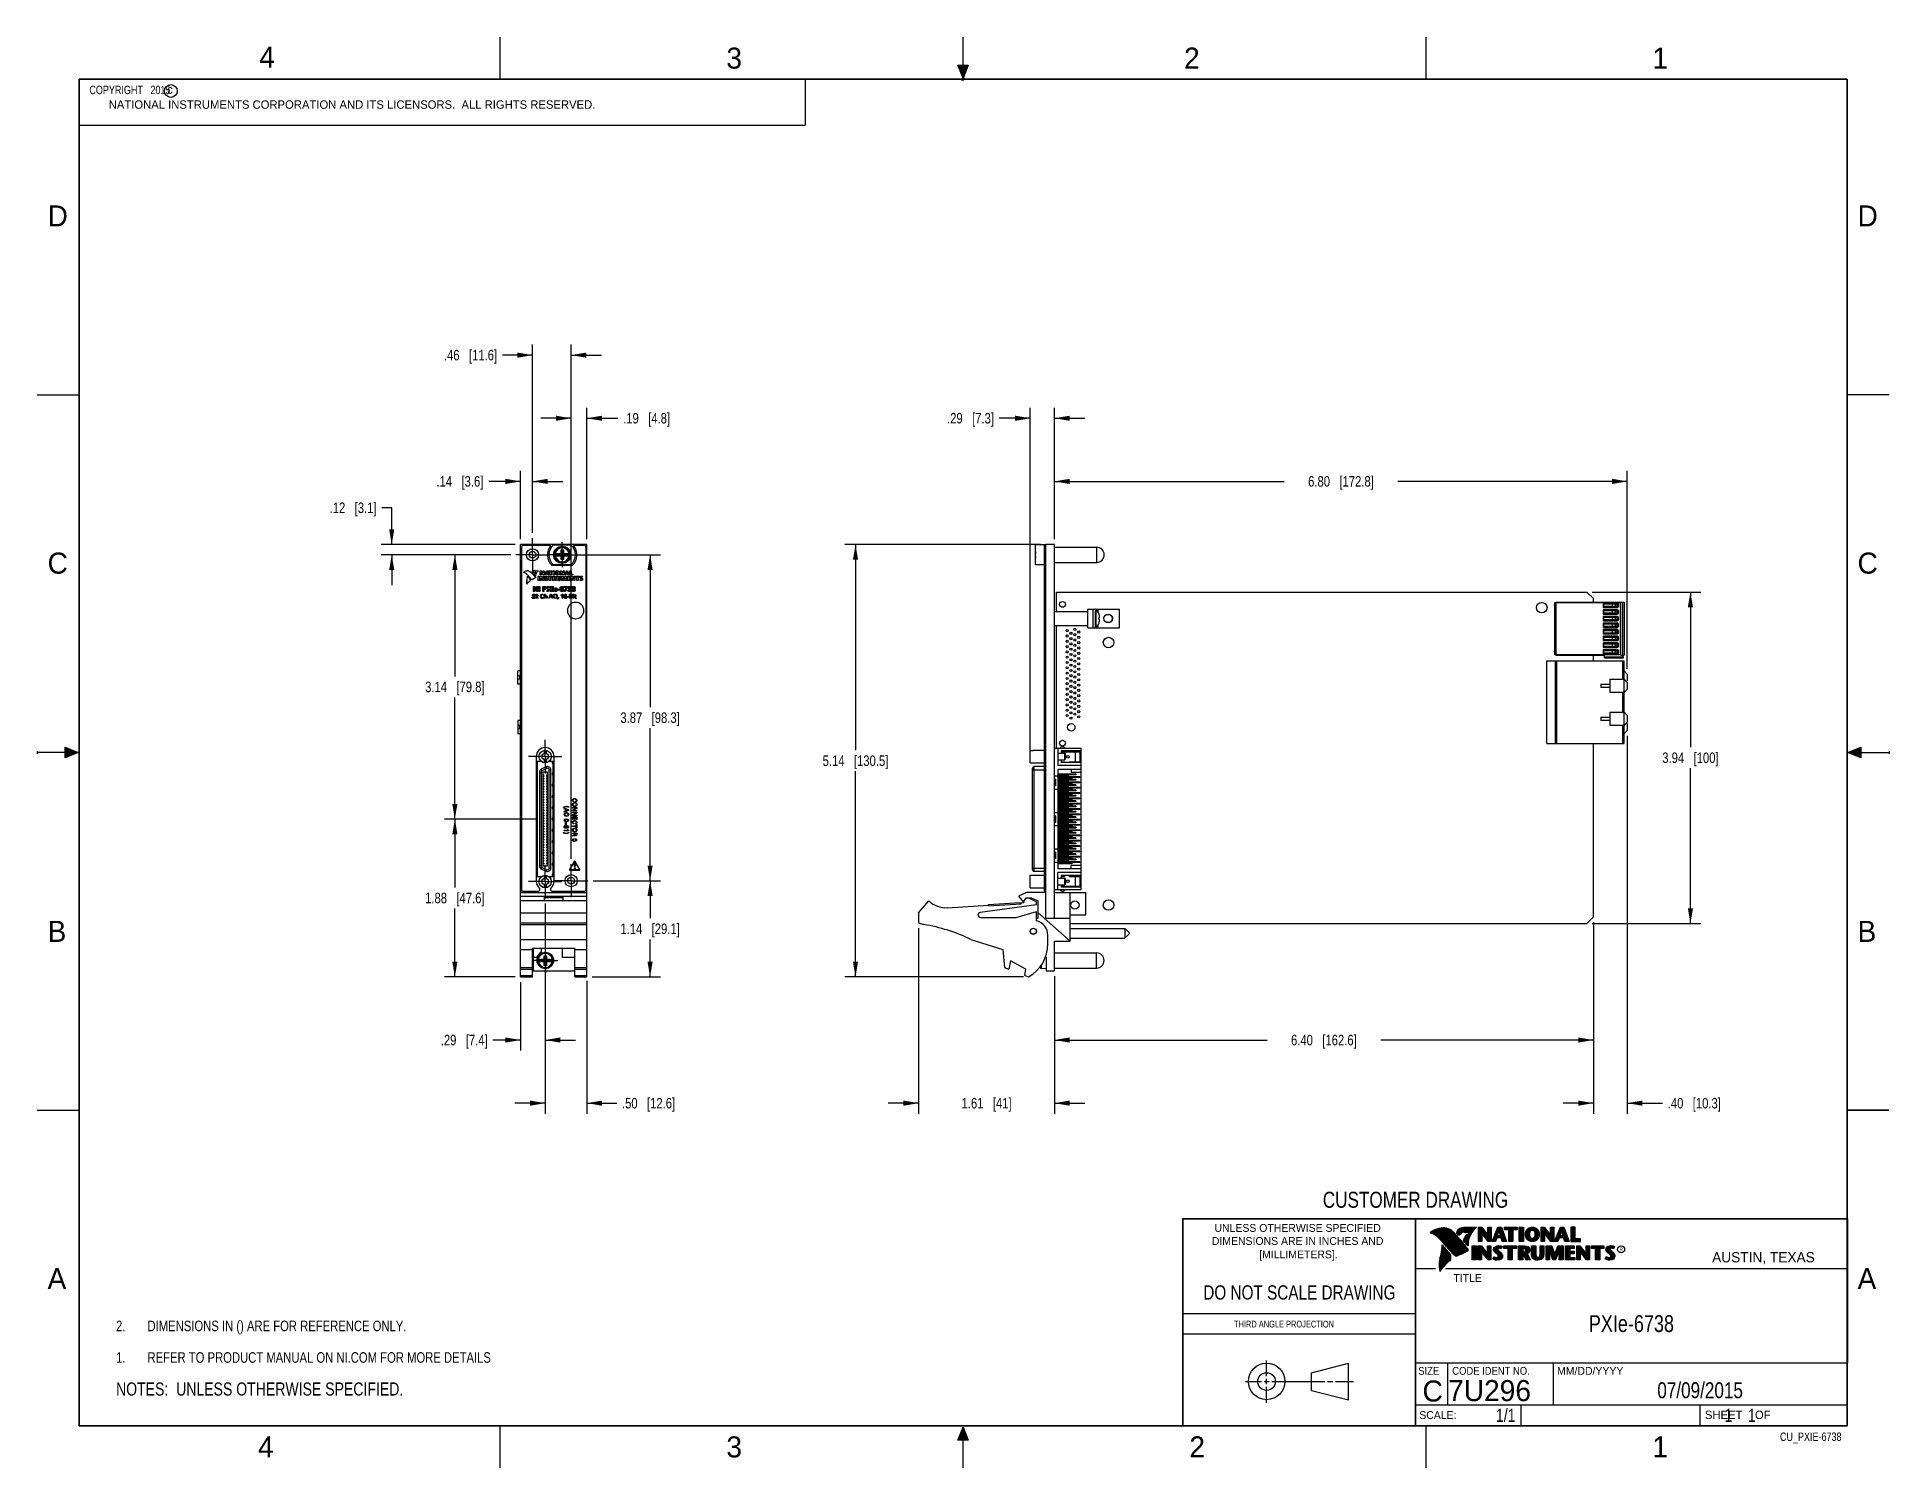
# Model space of a CAD drawing. Header units: inches. Extents: x 0 to 22, y 0 to 17.
import ezdxf

# ---------------------------------------------------------------- set-up
doc = ezdxf.new("R2010")
doc.units = ezdxf.units.IN
doc.header["$LTSCALE"] = 1.21
doc.header["$MEASUREMENT"] = 0
doc.linetypes.add('CENTER', pattern=[0.6, 0.375, -0.075, 0.075, -0.075])
doc.layers.get('0').update_dxf_attribs({"linetype": 'CONTINUOUS'})
for name, color, linetype in [('02___PRT_ALL_AXES', 7, 'CONTINUOUS'), ('5_ALL_CURVES', 7, 'CONTINUOUS'), ('DATUMCURVES', 7, 'CONTINUOUS'), ('DEFAULT_1', 7, 'CENTER'), ('DETAIL', 7, 'CONTINUOUS'), ('DIMENSIONS', 7, 'CONTINUOUS'), ('NOTE', 7, 'CONTINUOUS')]:
    doc.layers.add(name, color=color, linetype=linetype)
doc.styles.get("Standard").update_dxf_attribs({"font": 'txt', "width": 0.8})
doc.styles.add('TEXTSTYLE_2', font='txt')
doc.styles.add('TEXTSTYLE_3', font='txt', dxfattribs={"width": 0.9})
doc.dimstyles.new('DIMSTYLE_1', dxfattribs={"dimtxt": 0.125, "dimasz": 0.18, "dimexe": 0.125, "dimexo": 0.0625, "dimgap": 0.0625, "dimtad": 0, "dimtih": 1, "dimtoh": 1, "dimzin": 4, "dimdsep": 46, "dimtxsty": 'STANDARD', "dimblk": '_FILLED', "dimblk1": '_FILLED', "dimblk2": '_FILLED', "dimcen": 0.09, "dimadec": 0, "dimazin": 0, "dimtp": 0.005, "dimtm": 0.005, "dimtfac": 1, "dimtofl": 0, "dimtmove": 0, "dimatfit": 3, "dimldrblk": '_FILLED', "dimfxl": 1, "dimtolj": 1, "dimtzin": 4, "dimarcsym": 0})

msp = doc.modelspace()

# ---------------------------------------------------------------- texts
at = {"color": 2, "linetype": 'CONTINUOUS', "line_spacing_factor": 0.9}
for s, insert, char_height, width, attachment_point, style in [('4', (2.64, 16.887), 0.25, 0.25, 1, 'TEXTSTYLE_2'), ('3', (8.188, 16.875), 0.25, 0.25, 1, 'TEXTSTYLE_2'), ('2', (13.625, 16.875), 0.25, 0.25, 1, 'TEXTSTYLE_2'), ('1', (19.188, 16.875), 0.25, 0.25, 1, 'TEXTSTYLE_2'), ('c', (1.546, 16.428), 0.1, 0.1, 1, 'TEXTSTYLE_2'), ('NATIONAL INSTRUMENTS CORPORATION AND ITS LICENSORS.  ALL RIGHTS RESERVED.', (0.851, 16.248), 0.1, 7.3, 1, 'TEXTSTYLE_2'), ('D', (0.125, 15), 0.25, 0.25, 1, 'TEXTSTYLE_2'), ('D', (21.625, 15), 0.25, 0.25, 1, 'TEXTSTYLE_2'), ('C', (0.125, 10.875), 0.25, 0.25, 1, 'TEXTSTYLE_2'), ('C', (21.625, 10.875), 0.25, 0.25, 1, 'TEXTSTYLE_2'), ('B', (0.125, 6.5), 0.25, 0.25, 1, 'TEXTSTYLE_2'), ('B', (21.625, 6.5), 0.25, 0.25, 1, 'TEXTSTYLE_2'), ('UNLESS OTHERWISE SPECIFIED', (14.974, 2.898), 0.093, 2.418, 2, 'TEXTSTYLE_2'), ('DIMENSIONS ARE IN INCHES AND', (14.974, 2.743), 0.093, 2.604, 2, 'TEXTSTYLE_2'), ('[MILLIMETERS].', (14.984, 2.583), 0.093, 1.302, 2, 'TEXTSTYLE_2'), ('R', (18.797, 2.617), 0.0418, 0.04175, 1, 'TEXTSTYLE_2'), ('AUSTIN, TEXAS', (19.898, 2.564), 0.12158, 1.58049, 1, 'TEXTSTYLE_2'), ('A', (0.125, 2.375), 0.25, 0.25, 1, 'TEXTSTYLE_2'), ('TITLE', (16.824, 2.303), 0.093, 0.465, 1, 'TEXTSTYLE_2'), ('A', (21.625, 2.375), 0.25, 0.25, 1, 'TEXTSTYLE_2'), ('SIZE', (16.407, 1.2), 0.093, 0.3348, 1, 'TEXTSTYLE_3'), ('CODE IDENT NO.', (16.811, 1.2), 0.093, 1.1718, 1, 'TEXTSTYLE_3'), ('MM/DD/YYYY', (18.056, 1.2), 0.093, 0.93, 1, 'TEXTSTYLE_2'), ('SCALE:', (16.419, 0.675), 0.093, 0.558, 1, 'TEXTSTYLE_2'), ('SHEET    OF', (19.812, 0.681), 0.1, 1.1, 1, 'TEXTSTYLE_2'), ('4', (2.625, 0.375), 0.25, 0.25, 1, 'TEXTSTYLE_2'), ('3', (8.188, 0.375), 0.25, 0.25, 1, 'TEXTSTYLE_2'), ('2', (13.688, 0.375), 0.25, 0.25, 1, 'TEXTSTYLE_2'), ('1', (19.188, 0.375), 0.25, 0.25, 1, 'TEXTSTYLE_2')]:
    msp.add_mtext(s, dxfattribs=dict(at, insert=insert, char_height=char_height, width=width, attachment_point=attachment_point, style=style))
at = {"color": 7, "linetype": 'CONTINUOUS', "attachment_point": 2, "line_spacing_factor": 0.9}
for s, insert, char_height, width in [('CUSTOMER DRAWING', (16.374, 3.281), 0.19, 2.432), ('DO NOT SCALE DRAWING', (14.995, 2.17), 0.17, 2.72)]:
    msp.add_mtext(s, dxfattribs=dict(at, insert=insert, char_height=char_height, width=width))
at = {"color": 2, "linetype": 'CONTINUOUS', "insert": (14.218, 1.749), "char_height": 0.08, "width": 1.408, "attachment_point": 1, "line_spacing_factor": 0.9}
msp.add_mtext('THIRD ANGLE PROJECTION', dxfattribs=at)
at = {"color": 7, "linetype": 'CONTINUOUS', "char_height": 0.25, "line_spacing_factor": 0.9, "style": 'TEXTSTYLE_2'}
for s, insert, width, attachment_point in [('C', (16.578, 1.039), 0.25, 2), ('7U296', (16.761, 1.044), 1.25, 1)]:
    msp.add_mtext(s, dxfattribs=dict(at, insert=insert, width=width, attachment_point=attachment_point))
at = {"layer": 'DETAIL', "color": 2, "linetype": 'CONTINUOUS', "char_height": 0.1, "line_spacing_factor": 0.9}
for s, insert, width, attachment_point in [('  COPYRIGHT   2015', (0.562, 16.422), 1.44, 1), ('CU_PXIE-6738', (21.435, 0.421), 0.96, 3)]:
    msp.add_mtext(s, dxfattribs=dict(at, insert=insert, width=width, attachment_point=attachment_point))
at = {"layer": 'DETAIL', "color": 7, "linetype": 'CONTINUOUS', "line_spacing_factor": 0.9}
for s, insert, char_height, width, attachment_point in [('1/1', (17.562, 0.703), 0.1562, 0.375, 3), ('     1    1', (19.812, 0.703), 0.15625, 1.375, 1)]:
    msp.add_mtext(s, dxfattribs=dict(at, insert=insert, char_height=char_height, width=width, attachment_point=attachment_point))
at = {"layer": 'NOTE', "color": 7, "linetype": 'CONTINUOUS', "attachment_point": 2, "line_spacing_factor": 0.9}
for s, insert, char_height, width in [('PXIe-6738', (18.939, 1.815), 0.2, 1.44), ('07/09/2015 ', (19.755, 1.018), 0.19, 1.672)]:
    msp.add_mtext(s, dxfattribs=dict(at, insert=insert, char_height=char_height, width=width))

# ---------------------------------------------------------------- blocks, each defined once
blk = doc.blocks.new('SYMBOL_9_BL0', base_point=(3.625, 1.312))
at = {"color": 2, "linetype": 'CONTINUOUS', "width": 0.8}
for s, p in [('1.', (0.938, 1.25)), ('REFER TO PRODUCT MANUAL ON NI.COM FOR MORE DETAILS', (1.312, 1.25))]:
    blk.add_text(s, height=0.125, dxfattribs=at).set_placement(p)
blk = doc.blocks.new('_FILLED')
at = {"color": 0, "linetype": 'BYBLOCK'}
blk.add_solid([(0, 0), (-1, 0.17), (-1, -0.17)], dxfattribs=at)
blk = doc.blocks.new('*D0')
at = {"layer": 'DIMENSIONS', "color": 2, "linetype": 'CONTINUOUS'}
for p, q in [((10.472, 6.413), (10.472, 4.209)), ((12.085, 5.844), (12.085, 4.209)), ((10.472, 4.334), (10.112, 4.334)), ((12.085, 4.334), (12.445, 4.334))]:
    blk.add_line(p, q, dxfattribs=at)
at = {"layer": 'DIMENSIONS', "color": 2, "linetype": 'CONTINUOUS', "xscale": 0.18, "yscale": 0.18, "zscale": 0.18}
blk.add_blockref('_FILLED', (10.472, 4.334), dxfattribs=at)
at = {"layer": 'DIMENSIONS', "color": 2, "linetype": 'CONTINUOUS', "xscale": 0.18, "yscale": 0.18, "zscale": 0.18, "rotation": 180}
blk.add_blockref('_FILLED', (12.085, 4.334), dxfattribs=at)
at = {"layer": 'DIMENSIONS', "color": 2, "linetype": 'CONTINUOUS', "insert": (11.279, 4.396), "char_height": 0.125, "width": 0.925, "attachment_point": 2, "line_spacing_factor": 0.9}
blk.add_mtext('1.61{\\Ftxt.shx;\\W1.000000;\\H0.125000; }[41]', dxfattribs=at)
blk = doc.blocks.new('*D1')
at = {"layer": 'DIMENSIONS', "color": 2, "linetype": 'CONTINUOUS'}
for p, q in [((18.487, 6.486), (18.487, 4.959)), ((12.085, 5.844), (12.085, 4.959)), ((12.085, 5.084), (14.611, 5.084)), ((18.487, 5.084), (15.961, 5.084))]:
    blk.add_line(p, q, dxfattribs=at)
at = {"layer": 'DIMENSIONS', "color": 2, "linetype": 'CONTINUOUS', "xscale": 0.18, "yscale": 0.18, "zscale": 0.18, "rotation": 180}
blk.add_blockref('_FILLED', (12.085, 5.084), dxfattribs=at)
at = {"layer": 'DIMENSIONS', "color": 2, "linetype": 'CONTINUOUS', "xscale": 0.18, "yscale": 0.18, "zscale": 0.18}
blk.add_blockref('_FILLED', (18.487, 5.084), dxfattribs=at)
at = {"layer": 'DIMENSIONS', "color": 2, "linetype": 'CONTINUOUS', "insert": (15.286, 5.146), "char_height": 0.125, "width": 1.225, "attachment_point": 2, "line_spacing_factor": 0.9}
blk.add_mtext('6.40{\\Ftxt.shx;\\W1.000000;\\H0.125000; }[162.6]', dxfattribs=at)
blk = doc.blocks.new('*D2')
at = {"layer": 'DIMENSIONS', "color": 2, "linetype": 'CONTINUOUS'}
for p, q in [((18.89, 8.699), (18.89, 4.209)), ((18.487, 6.486), (18.487, 4.209)), ((18.487, 4.334), (18.127, 4.334)), ((18.89, 4.334), (19.308, 4.334))]:
    blk.add_line(p, q, dxfattribs=at)
at = {"layer": 'DIMENSIONS', "color": 2, "linetype": 'CONTINUOUS', "xscale": 0.18, "yscale": 0.18, "zscale": 0.18}
blk.add_blockref('_FILLED', (18.487, 4.334), dxfattribs=at)
at = {"layer": 'DIMENSIONS', "color": 2, "linetype": 'CONTINUOUS', "xscale": 0.18, "yscale": 0.18, "zscale": 0.18, "rotation": 180}
blk.add_blockref('_FILLED', (18.89, 4.334), dxfattribs=at)
at = {"layer": 'DIMENSIONS', "color": 2, "linetype": 'CONTINUOUS', "insert": (19.37, 4.396), "char_height": 0.125, "width": 1.025, "attachment_point": 1, "line_spacing_factor": 0.9}
blk.add_mtext('.40{\\Ftxt.shx;\\W1.000000;\\H0.125000; }[10.3]', dxfattribs=at)
blk = doc.blocks.new('*D3')
at = {"layer": 'DIMENSIONS', "color": 2, "linetype": 'CONTINUOUS'}
for p, q in [((18.471, 10.406), (19.765, 10.406)), ((19.64, 10.406), (19.64, 8.563)), ((19.64, 6.469), (19.64, 8.313)), ((18.471, 6.469), (19.765, 6.469))]:
    blk.add_line(p, q, dxfattribs=at)
at = {"layer": 'DIMENSIONS', "color": 2, "linetype": 'CONTINUOUS', "xscale": 0.18, "yscale": 0.18, "zscale": 0.18}
for p, rotation in [((19.64, 10.406), 90), ((19.64, 6.469), 270)]:
    blk.add_blockref('_FILLED', p, dxfattribs=dict(at, rotation=rotation))
at = {"layer": 'DIMENSIONS', "color": 2, "linetype": 'CONTINUOUS', "insert": (19.64, 8.5), "char_height": 0.125, "width": 1.025, "attachment_point": 2, "line_spacing_factor": 0.9}
blk.add_mtext('3.94{\\Ftxt.shx;\\W1.000000;\\H0.125000; }[100]', dxfattribs=at)
blk = doc.blocks.new('*D4')
at = {"layer": 'DIMENSIONS', "color": 2, "linetype": 'CONTINUOUS'}
for p, q in [((12.087, 11.034), (12.087, 11.846)), ((12.087, 11.721), (14.814, 11.721)), ((18.89, 11.721), (16.164, 11.721)), ((18.89, 9.493), (18.89, 11.846))]:
    blk.add_line(p, q, dxfattribs=at)
at = {"layer": 'DIMENSIONS', "color": 2, "linetype": 'CONTINUOUS', "xscale": 0.18, "yscale": 0.18, "zscale": 0.18, "rotation": 180}
blk.add_blockref('_FILLED', (12.087, 11.721), dxfattribs=at)
at = {"layer": 'DIMENSIONS', "color": 2, "linetype": 'CONTINUOUS', "xscale": 0.18, "yscale": 0.18, "zscale": 0.18}
blk.add_blockref('_FILLED', (18.89, 11.721), dxfattribs=at)
at = {"layer": 'DIMENSIONS', "color": 2, "linetype": 'CONTINUOUS', "insert": (15.489, 11.784), "char_height": 0.125, "width": 1.225, "attachment_point": 2, "line_spacing_factor": 0.9}
blk.add_mtext('6.80{\\Ftxt.shx;\\W1.000000;\\H0.125000; }[172.8]', dxfattribs=at)
blk = doc.blocks.new('*D5')
at = {"layer": 'DIMENSIONS', "color": 2, "linetype": 'CONTINUOUS'}
for p, q in [((11.798, 8.514), (11.798, 12.596)), ((12.087, 11.034), (12.087, 12.596)), ((11.798, 12.471), (11.429, 12.471)), ((12.087, 12.471), (12.447, 12.471))]:
    blk.add_line(p, q, dxfattribs=at)
at = {"layer": 'DIMENSIONS', "color": 2, "linetype": 'CONTINUOUS', "xscale": 0.18, "yscale": 0.18, "zscale": 0.18}
blk.add_blockref('_FILLED', (11.798, 12.471), dxfattribs=at)
at = {"layer": 'DIMENSIONS', "color": 2, "linetype": 'CONTINUOUS', "xscale": 0.18, "yscale": 0.18, "zscale": 0.18, "rotation": 180}
blk.add_blockref('_FILLED', (12.087, 12.471), dxfattribs=at)
at = {"layer": 'DIMENSIONS', "color": 2, "linetype": 'CONTINUOUS', "insert": (11.367, 12.534), "char_height": 0.125, "width": 0.925, "attachment_point": 3, "line_spacing_factor": 0.9}
blk.add_mtext('.29{\\Ftxt.shx;\\W1.000000;\\H0.125000; }[7.3]', dxfattribs=at)
blk = doc.blocks.new('*D6')
at = {"layer": 'DIMENSIONS', "color": 2, "linetype": 'CONTINUOUS'}
for p, q in [((11.92, 10.971), (9.597, 10.971)), ((9.722, 10.971), (9.722, 8.527)), ((9.722, 5.834), (9.722, 8.277)), ((11.716, 5.834), (9.597, 5.834))]:
    blk.add_line(p, q, dxfattribs=at)
at = {"layer": 'DIMENSIONS', "color": 2, "linetype": 'CONTINUOUS', "xscale": 0.18, "yscale": 0.18, "zscale": 0.18}
for p, rotation in [((9.722, 10.971), 90), ((9.722, 5.834), 270)]:
    blk.add_blockref('_FILLED', p, dxfattribs=dict(at, rotation=rotation))
at = {"layer": 'DIMENSIONS', "color": 2, "linetype": 'CONTINUOUS', "insert": (9.722, 8.465), "char_height": 0.125, "width": 1.225, "attachment_point": 2, "line_spacing_factor": 0.9}
blk.add_mtext('5.14{\\Ftxt.shx;\\W1.000000;\\H0.125000; }[130.5]', dxfattribs=at)
blk = doc.blocks.new('*D7')
at = {"layer": 'DIMENSIONS', "color": 2, "linetype": 'CONTINUOUS'}
for p, q in [((6.036, 6.705), (6.036, 4.959)), ((5.744, 5.771), (5.744, 4.959)), ((5.744, 5.084), (5.415, 5.084)), ((6.036, 5.084), (6.396, 5.084))]:
    blk.add_line(p, q, dxfattribs=at)
at = {"layer": 'DIMENSIONS', "color": 2, "linetype": 'CONTINUOUS', "xscale": 0.18, "yscale": 0.18, "zscale": 0.18}
blk.add_blockref('_FILLED', (5.744, 5.084), dxfattribs=at)
at = {"layer": 'DIMENSIONS', "color": 2, "linetype": 'CONTINUOUS', "xscale": 0.18, "yscale": 0.18, "zscale": 0.18, "rotation": 180}
blk.add_blockref('_FILLED', (6.036, 5.084), dxfattribs=at)
at = {"layer": 'DIMENSIONS', "color": 2, "linetype": 'CONTINUOUS', "insert": (5.353, 5.146), "char_height": 0.125, "width": 0.925, "attachment_point": 3, "line_spacing_factor": 0.9}
blk.add_mtext('.29{\\Ftxt.shx;\\W1.000000;\\H0.125000; }[7.4]', dxfattribs=at)
blk = doc.blocks.new('*D8')
at = {"layer": 'DIMENSIONS', "color": 2, "linetype": 'CONTINUOUS'}
for p, q in [((6.036, 6.705), (6.036, 4.209)), ((6.532, 5.789), (6.532, 4.209)), ((6.036, 4.334), (5.676, 4.334)), ((6.532, 4.334), (6.886, 4.334))]:
    blk.add_line(p, q, dxfattribs=at)
at = {"layer": 'DIMENSIONS', "color": 2, "linetype": 'CONTINUOUS', "xscale": 0.18, "yscale": 0.18, "zscale": 0.18}
blk.add_blockref('_FILLED', (6.036, 4.334), dxfattribs=at)
at = {"layer": 'DIMENSIONS', "color": 2, "linetype": 'CONTINUOUS', "xscale": 0.18, "yscale": 0.18, "zscale": 0.18, "rotation": 180}
blk.add_blockref('_FILLED', (6.532, 4.334), dxfattribs=at)
at = {"layer": 'DIMENSIONS', "color": 2, "linetype": 'CONTINUOUS', "insert": (6.948, 4.396), "char_height": 0.125, "width": 1.025, "attachment_point": 1, "line_spacing_factor": 0.9}
blk.add_mtext('.50{\\Ftxt.shx;\\W1.000000;\\H0.125000; }[12.6]', dxfattribs=at)
blk = doc.blocks.new('*D9')
at = {"layer": 'DIMENSIONS', "color": 2, "linetype": 'CONTINUOUS'}
for p, q in [((5.946, 7.709), (4.838, 7.709)), ((4.963, 7.709), (4.963, 6.896)), ((4.963, 5.834), (4.963, 6.646)), ((5.681, 5.834), (4.838, 5.834))]:
    blk.add_line(p, q, dxfattribs=at)
at = {"layer": 'DIMENSIONS', "color": 2, "linetype": 'CONTINUOUS', "xscale": 0.18, "yscale": 0.18, "zscale": 0.18}
for p, rotation in [((4.963, 7.709), 90), ((4.963, 5.834), 270)]:
    blk.add_blockref('_FILLED', p, dxfattribs=dict(at, rotation=rotation))
at = {"layer": 'DIMENSIONS', "color": 2, "linetype": 'CONTINUOUS', "insert": (4.963, 6.834), "char_height": 0.125, "width": 1.125, "attachment_point": 2, "line_spacing_factor": 0.9}
blk.add_mtext('1.88{\\Ftxt.shx;\\W1.000000;\\H0.125000; }[47.6]', dxfattribs=at)
blk = doc.blocks.new('*D10')
at = {"layer": 'DIMENSIONS', "color": 2, "linetype": 'CONTINUOUS'}
for p, q in [((5.626, 10.849), (4.838, 10.849)), ((4.963, 10.849), (4.963, 9.404)), ((4.963, 7.709), (4.963, 9.154)), ((5.946, 7.709), (4.838, 7.709))]:
    blk.add_line(p, q, dxfattribs=at)
at = {"layer": 'DIMENSIONS', "color": 2, "linetype": 'CONTINUOUS', "xscale": 0.18, "yscale": 0.18, "zscale": 0.18}
for p, rotation in [((4.963, 10.849), 90), ((4.963, 7.709), 270)]:
    blk.add_blockref('_FILLED', p, dxfattribs=dict(at, rotation=rotation))
at = {"layer": 'DIMENSIONS', "color": 2, "linetype": 'CONTINUOUS', "insert": (4.963, 9.342), "char_height": 0.125, "width": 1.125, "attachment_point": 2, "line_spacing_factor": 0.9}
blk.add_mtext('3.14{\\Ftxt.shx;\\W1.000000;\\H0.125000; }[79.8]', dxfattribs=at)
blk = doc.blocks.new('*D11')
at = {"layer": 'DIMENSIONS', "color": 2, "linetype": 'CONTINUOUS'}
for p, q in [((4.213, 11.408), (4.096, 11.408)), ((4.213, 10.971), (4.213, 11.408)), ((5.681, 10.971), (4.088, 10.971)), ((5.626, 10.849), (4.088, 10.849)), ((4.213, 10.849), (4.213, 10.489))]:
    blk.add_line(p, q, dxfattribs=at)
at = {"layer": 'DIMENSIONS', "color": 2, "linetype": 'CONTINUOUS', "xscale": 0.18, "yscale": 0.18, "zscale": 0.18}
for p, rotation in [((4.213, 10.971), 270), ((4.213, 10.849), 90)]:
    blk.add_blockref('_FILLED', p, dxfattribs=dict(at, rotation=rotation))
at = {"layer": 'DIMENSIONS', "color": 2, "linetype": 'CONTINUOUS', "insert": (4.033, 11.47), "char_height": 0.125, "width": 0.925, "attachment_point": 3, "line_spacing_factor": 0.9}
blk.add_mtext('.12{\\Ftxt.shx;\\W1.000000;\\H0.125000; }[3.1]', dxfattribs=at)
blk = doc.blocks.new('*D12')
at = {"layer": 'DIMENSIONS', "color": 2, "linetype": 'CONTINUOUS'}
for p, q in [((5.744, 11.721), (5.365, 11.721)), ((5.744, 11.034), (5.744, 11.846)), ((5.886, 11.109), (5.886, 11.846)), ((5.886, 11.721), (6.246, 11.721))]:
    blk.add_line(p, q, dxfattribs=at)
at = {"layer": 'DIMENSIONS', "color": 2, "linetype": 'CONTINUOUS', "xscale": 0.18, "yscale": 0.18, "zscale": 0.18}
blk.add_blockref('_FILLED', (5.744, 11.721), dxfattribs=at)
at = {"layer": 'DIMENSIONS', "color": 2, "linetype": 'CONTINUOUS', "xscale": 0.18, "yscale": 0.18, "zscale": 0.18, "rotation": 180}
blk.add_blockref('_FILLED', (5.886, 11.721), dxfattribs=at)
at = {"layer": 'DIMENSIONS', "color": 2, "linetype": 'CONTINUOUS', "insert": (5.302, 11.784), "char_height": 0.125, "width": 0.925, "attachment_point": 3, "line_spacing_factor": 0.9}
blk.add_mtext('.14{\\Ftxt.shx;\\W1.000000;\\H0.125000; }[3.6]', dxfattribs=at)
blk = doc.blocks.new('*D13')
at = {"layer": 'DIMENSIONS', "color": 2, "linetype": 'CONTINUOUS'}
for p, q in [((5.886, 13.221), (5.528, 13.221)), ((5.886, 11.109), (5.886, 13.346)), ((6.344, 7.237), (6.344, 13.346)), ((6.344, 13.221), (6.704, 13.221))]:
    blk.add_line(p, q, dxfattribs=at)
at = {"layer": 'DIMENSIONS', "color": 2, "linetype": 'CONTINUOUS', "xscale": 0.18, "yscale": 0.18, "zscale": 0.18}
blk.add_blockref('_FILLED', (5.886, 13.221), dxfattribs=at)
at = {"layer": 'DIMENSIONS', "color": 2, "linetype": 'CONTINUOUS', "xscale": 0.18, "yscale": 0.18, "zscale": 0.18, "rotation": 180}
blk.add_blockref('_FILLED', (6.344, 13.221), dxfattribs=at)
at = {"layer": 'DIMENSIONS', "color": 2, "linetype": 'CONTINUOUS', "insert": (5.465, 13.284), "char_height": 0.125, "width": 1.025, "attachment_point": 3, "line_spacing_factor": 0.9}
blk.add_mtext('.46{\\Ftxt.shx;\\W1.000000;\\H0.125000; }[11.6]', dxfattribs=at)
blk = doc.blocks.new('*D14')
at = {"layer": 'DIMENSIONS', "color": 2, "linetype": 'CONTINUOUS'}
for p, q in [((6.344, 7.237), (6.344, 12.596)), ((6.532, 11.034), (6.532, 12.596)), ((6.344, 12.471), (5.984, 12.471)), ((6.532, 12.471), (6.9, 12.471))]:
    blk.add_line(p, q, dxfattribs=at)
at = {"layer": 'DIMENSIONS', "color": 2, "linetype": 'CONTINUOUS', "xscale": 0.18, "yscale": 0.18, "zscale": 0.18}
blk.add_blockref('_FILLED', (6.344, 12.471), dxfattribs=at)
at = {"layer": 'DIMENSIONS', "color": 2, "linetype": 'CONTINUOUS', "xscale": 0.18, "yscale": 0.18, "zscale": 0.18, "rotation": 180}
blk.add_blockref('_FILLED', (6.532, 12.471), dxfattribs=at)
at = {"layer": 'DIMENSIONS', "color": 2, "linetype": 'CONTINUOUS', "insert": (6.962, 12.534), "char_height": 0.125, "width": 0.925, "attachment_point": 1, "line_spacing_factor": 0.9}
blk.add_mtext('.19{\\Ftxt.shx;\\W1.000000;\\H0.125000; }[4.8]', dxfattribs=at)
blk = doc.blocks.new('*D15')
at = {"layer": 'DIMENSIONS', "color": 2, "linetype": 'CONTINUOUS'}
for p, q in [((6.146, 10.849), (7.407, 10.849)), ((7.282, 10.849), (7.282, 9.038)), ((7.282, 6.977), (7.282, 8.788)), ((6.604, 6.977), (7.407, 6.977))]:
    blk.add_line(p, q, dxfattribs=at)
at = {"layer": 'DIMENSIONS', "color": 2, "linetype": 'CONTINUOUS', "xscale": 0.18, "yscale": 0.18, "zscale": 0.18}
for p, rotation in [((7.282, 10.849), 90), ((7.282, 6.977), 270)]:
    blk.add_blockref('_FILLED', p, dxfattribs=dict(at, rotation=rotation))
at = {"layer": 'DIMENSIONS', "color": 2, "linetype": 'CONTINUOUS', "insert": (7.282, 8.976), "char_height": 0.125, "width": 1.125, "attachment_point": 2, "line_spacing_factor": 0.9}
blk.add_mtext('3.87{\\Ftxt.shx;\\W1.000000;\\H0.125000; }[98.3]', dxfattribs=at)
blk = doc.blocks.new('*D16')
at = {"layer": 'DIMENSIONS', "color": 2, "linetype": 'CONTINUOUS'}
for p, q in [((6.604, 6.977), (7.407, 6.977)), ((7.282, 6.977), (7.282, 6.53)), ((7.282, 5.834), (7.282, 6.28)), ((6.594, 5.834), (7.407, 5.834))]:
    blk.add_line(p, q, dxfattribs=at)
at = {"layer": 'DIMENSIONS', "color": 2, "linetype": 'CONTINUOUS', "xscale": 0.18, "yscale": 0.18, "zscale": 0.18}
for p, rotation in [((7.282, 6.977), 90), ((7.282, 5.834), 270)]:
    blk.add_blockref('_FILLED', p, dxfattribs=dict(at, rotation=rotation))
at = {"layer": 'DIMENSIONS', "color": 2, "linetype": 'CONTINUOUS', "insert": (7.282, 6.468), "char_height": 0.125, "width": 1.125, "attachment_point": 2, "line_spacing_factor": 0.9}
blk.add_mtext('1.14{\\Ftxt.shx;\\W1.000000;\\H0.125000; }[29.1]', dxfattribs=at)
blk = doc.blocks.new('SYMBOL_4_BL1', base_point=(3.1215, 0.9375))
at = {"layer": 'DETAIL', "color": 2, "linetype": 'CONTINUOUS', "width": 0.8}
blk.add_text('NOTES:  UNLESS OTHERWISE SPECIFIED.', height=0.156, dxfattribs=at).set_placement((0.9375, 0.8595))
blk = doc.blocks.new('SYMBOL_13_BL2', base_point=(3.125, 1.687))
at = {"layer": 'DETAIL', "color": 2, "linetype": 'CONTINUOUS', "width": 0.8}
for s, p in [('2.', (0.938, 1.625)), ('DIMENSIONS IN () ARE FOR REFERENCE ONLY.', (1.312, 1.625))]:
    blk.add_text(s, height=0.125, dxfattribs=at).set_placement(p)

# ---------------------------------------------------------------- dimensions: what is measured, and where the dimension line sits
at = {"layer": 'DIMENSIONS', "color": 2, "linetype": 'CONTINUOUS'}
for base, p1, p2, picture, middle in [((6.344, 13.221), (5.886, 11.047), (6.344, 7.175), '*D13', (4.953, 13.221)), ((6.532, 12.471), (6.344, 7.175), (6.532, 10.971), '*D14', (7.425, 12.471)), ((5.886, 11.721), (5.744, 10.971), (5.886, 11.047), '*D12', (4.84, 11.721)), ((18.89, 11.721), (12.087, 10.971), (18.89, 9.431), '*D4', (15.489, 11.721)), ((18.89, 4.334), (18.487, 6.548), (18.89, 8.762), '*D2', (19.883, 4.334)), ((6.532, 4.334), (6.036, 6.767), (6.532, 5.851), '*D8', (7.461, 4.334)), ((18.487, 5.084), (12.085, 5.907), (18.487, 6.548), '*D1', (15.286, 5.084))]:
    dim = msp.add_linear_dim(base=base, p1=p1, p2=p2, dimstyle='DIMSTYLE_1', dxfattribs=at)
    dim.commit()
    dim.dimension.update_dxf_attribs({"geometry": picture, "text_midpoint": middle, "dimtype": 160})
for base, p1, p2, angle, picture, middle in [((11.798, 12.471), (12.087, 10.971), (11.798, 8.452), 180, '*D5', (10.904, 12.471)), ((4.213, 10.971), (5.688, 10.849), (5.744, 10.971), 90, '*D11', (3.571, 11.408)), ((4.963, 7.709), (5.688, 10.849), (6.009, 7.709), 270, '*D10', (4.963, 9.279)), ((7.282, 6.977), (6.083, 10.849), (6.541, 6.977), 270, '*D15', (7.282, 8.913)), ((9.722, 10.971), (11.778, 5.834), (11.982, 10.971), 90, '*D6', (9.722, 8.402)), ((19.64, 10.406), (18.408, 6.469), (18.408, 10.406), 90, '*D3', (19.64, 8.438)), ((4.9635, 7.7094), (5.7435, 5.8335), (6.0089, 7.7094), 90, '*D9', (4.9635, 6.7715)), ((7.282, 5.834), (6.541, 6.977), (6.532, 5.834), 270, '*D16', (7.282, 6.405)), ((5.744, 5.084), (6.036, 6.767), (5.744, 5.834), 180, '*D7', (4.89, 5.084)), ((10.472, 4.334), (12.085, 5.907), (10.472, 6.476), 180, '*D0', (11.279, 4.334))]:
    dim = msp.add_linear_dim(base=base, p1=p1, p2=p2, angle=angle, dimstyle='DIMSTYLE_1', dxfattribs=at)
    dim.commit()
    dim.dimension.update_dxf_attribs({"geometry": picture, "text_midpoint": middle, "dimtype": 160})

# ---------------------------------------------------------------- hatches: boundary and pattern name
at = {"linetype": 'CONTINUOUS'}
for points in [[(11, 16.51), (10.938, 16.666), (11.062, 16.666)], [(0.334, 8.562), (0.49, 8.5), (0.334, 8.438)], [(21.666, 8.562), (21.666, 8.438), (21.51, 8.5)], [(10.938, 0.329), (11, 0.485), (11.062, 0.329)]]:
    msp.add_hatch(color=2, dxfattribs=at).paths.add_polyline_path(points)

# ---------------------------------------------------------------- linework, layer by layer
at = {"color": 2, "linetype": 'CONTINUOUS'}
for p, q in [((5.5, 16.5), (5.5, 17)), ((11, 16.485), (11, 17)), ((16.5, 16.5), (16.5, 17)), ((11, 16.51), (10.938, 16.666)), ((10.938, 16.666), (11.062, 16.666)), ((11.015, 16.515), (10.985, 16.485)), ((10.985, 16.485), (11, 16.515)), ((11.062, 16.666), (11, 16.51)), ((11, 16.485), (11.015, 16.515)), ((0.5, 16.5), (9.125, 16.5)), ((0.5, 16.5), (0.5, 15.953)), ((9.125, 16.5), (9.125, 15.953)), ((0.5, 15.953), (9.125, 15.953)), ((0, 12.75), (0.5, 12.75)), ((22, 12.75), (21.5, 12.75)), ((0, 8.515), (0, 8.485)), ((0.49, 8.5), (0, 8.5)), ((0.334, 8.438), (0.334, 8.562)), ((0.334, 8.562), (0.49, 8.5)), ((0.49, 8.5), (0.334, 8.438)), ((21.51, 8.5), (21.666, 8.562)), ((21.51, 8.5), (22, 8.5)), ((21.666, 8.438), (21.51, 8.5)), ((21.666, 8.562), (21.666, 8.438)), ((22, 8.515), (22, 8.485)), ((0, 4.25), (0.5, 4.25)), ((16.374, 2.96), (21.504, 2.96)), ((16.374, 2.96), (16.374, 1.25)), ((16.375, 2.96), (21.5, 2.96)), ((21.504, 2.96), (21.504, 1.25)), ((16.558, 2.796), (16.558, 2.799)), ((16.565, 2.794), (16.565, 2.803)), ((16.571, 2.791), (16.571, 2.808)), ((16.578, 2.788), (16.578, 2.812)), ((16.585, 2.785), (16.585, 2.815)), ((16.592, 2.781), (16.592, 2.819)), ((16.599, 2.778), (16.599, 2.822)), ((16.606, 2.774), (16.606, 2.825)), ((16.612, 2.77), (16.612, 2.828)), ((16.619, 2.765), (16.619, 2.83)), ((16.626, 2.76), (16.626, 2.832)), ((16.633, 2.755), (16.633, 2.835)), ((16.64, 2.749), (16.64, 2.837)), ((16.647, 2.743), (16.647, 2.839)), ((16.653, 2.737), (16.653, 2.84)), ((16.66, 2.729), (16.66, 2.842)), ((16.667, 2.722), (16.667, 2.844)), ((16.674, 2.715), (16.674, 2.845)), ((16.681, 2.707), (16.681, 2.846)), ((16.687, 2.699), (16.687, 2.847)), ((16.794, 2.533), (16.692, 2.649)), ((16.694, 2.692), (16.694, 2.847)), ((16.701, 2.684), (16.701, 2.847)), ((16.708, 2.676), (16.708, 2.847)), ((16.715, 2.669), (16.715, 2.847)), ((16.722, 2.661), (16.722, 2.846)), ((16.728, 2.653), (16.728, 2.846)), ((16.735, 2.645), (16.735, 2.844)), ((16.742, 2.637), (16.742, 2.843)), ((16.749, 2.629), (16.749, 2.842)), ((16.756, 2.62), (16.756, 2.84)), ((16.763, 2.612), (16.763, 2.838)), ((16.769, 2.605), (16.769, 2.835)), ((16.776, 2.597), (16.776, 2.832)), ((16.783, 2.589), (16.783, 2.828)), ((16.79, 2.581), (16.79, 2.824)), ((16.797, 2.574), (16.797, 2.819)), ((16.804, 2.567), (16.804, 2.814)), ((16.81, 2.559), (16.81, 2.807)), ((16.817, 2.552), (16.817, 2.8)), ((16.824, 2.545), (16.824, 2.792)), ((16.831, 2.538), (16.831, 2.785)), ((16.838, 2.531), (16.838, 2.778)), ((16.844, 2.526), (16.844, 2.771)), ((16.851, 2.523), (16.851, 2.764)), ((16.858, 2.522), (16.858, 2.757)), ((16.886, 2.766), (16.863, 2.794)), ((16.865, 2.524), (16.865, 2.749)), ((16.888, 2.772), (16.868, 2.795)), ((16.872, 2.791), (16.872, 2.809)), ((16.872, 2.527), (16.872, 2.742)), ((16.879, 2.783), (16.879, 2.821)), ((16.879, 2.53), (16.879, 2.735)), ((16.885, 2.775), (16.885, 2.828)), ((16.885, 2.533), (16.885, 2.727)), ((16.892, 2.775), (16.892, 2.833)), ((16.892, 2.536), (16.892, 2.719)), ((16.899, 2.779), (16.899, 2.837)), ((16.899, 2.539), (16.899, 2.71)), ((16.906, 2.784), (16.906, 2.841)), ((16.906, 2.542), (16.906, 2.702)), ((16.913, 2.79), (16.913, 2.844)), ((16.913, 2.545), (16.913, 2.694)), ((16.92, 2.797), (16.92, 2.846)), ((16.92, 2.548), (16.92, 2.686)), ((16.926, 2.802), (16.926, 2.848)), ((16.926, 2.551), (16.926, 2.677)), ((16.933, 2.805), (16.933, 2.849)), ((16.933, 2.554), (16.933, 2.669)), ((16.94, 2.808), (16.94, 2.85)), ((16.94, 2.557), (16.94, 2.661)), ((16.962, 2.68), (16.943, 2.701)), ((16.947, 2.808), (16.947, 2.851)), ((16.947, 2.561), (16.947, 2.653)), ((16.965, 2.683), (16.949, 2.701)), ((16.954, 2.807), (16.954, 2.852)), ((16.954, 2.696), (16.954, 2.711)), ((16.954, 2.564), (16.954, 2.644)), ((16.961, 2.805), (16.961, 2.852)), ((16.961, 2.688), (16.961, 2.727)), ((16.967, 2.803), (16.967, 2.853)), ((16.967, 2.68), (16.967, 2.744)), ((16.974, 2.803), (16.974, 2.854)), ((16.974, 2.672), (16.974, 2.757)), ((16.981, 2.802), (16.981, 2.854)), ((16.981, 2.664), (16.981, 2.763)), ((16.984, 2.859), (17.1, 2.861)), ((16.984, 2.854), (17.087, 2.856)), ((16.988, 2.802), (16.988, 2.854)), ((16.988, 2.656), (16.988, 2.767)), ((16.995, 2.802), (16.995, 2.854)), ((16.995, 2.675), (16.995, 2.768)), ((16.999, 2.637), (16.995, 2.642)), ((17.002, 2.801), (17.002, 2.854)), ((17.002, 2.719), (17.002, 2.769)), ((17.008, 2.796), (17.008, 2.855)), ((17.008, 2.739), (17.008, 2.77)), ((17.015, 2.755), (17.015, 2.855)), ((17.022, 2.769), (17.022, 2.855)), ((17.029, 2.782), (17.029, 2.855)), ((17.036, 2.793), (17.036, 2.855)), ((17.042, 2.804), (17.042, 2.855)), ((17.049, 2.813), (17.049, 2.855)), ((17.056, 2.822), (17.056, 2.855)), ((17.063, 2.83), (17.063, 2.855)), ((17.07, 2.838), (17.07, 2.855)), ((17.077, 2.845), (17.077, 2.856)), ((17.124, 2.859), (17.161, 2.859)), ((17.124, 2.691), (17.124, 2.859)), ((17.164, 2.691), (17.124, 2.691)), ((17.129, 2.854), (17.158, 2.854)), ((17.129, 2.696), (17.129, 2.854)), ((17.159, 2.696), (17.129, 2.696)), ((17.138, 2.696), (17.138, 2.854)), ((17.145, 2.696), (17.145, 2.854)), ((17.151, 2.696), (17.151, 2.854)), ((17.158, 2.854), (17.238, 2.749)), ((17.159, 2.804), (17.158, 2.854)), ((17.242, 2.696), (17.159, 2.804)), ((17.159, 2.804), (17.159, 2.696)), ((17.161, 2.859), (17.233, 2.764)), ((17.239, 2.691), (17.164, 2.79)), ((17.164, 2.79), (17.164, 2.691)), ((17.165, 2.797), (17.165, 2.846)), ((17.171, 2.788), (17.171, 2.837)), ((17.178, 2.779), (17.178, 2.828)), ((17.185, 2.77), (17.185, 2.82)), ((17.191, 2.762), (17.191, 2.811)), ((17.198, 2.753), (17.198, 2.802)), ((17.205, 2.744), (17.205, 2.793)), ((17.211, 2.736), (17.211, 2.784)), ((17.218, 2.727), (17.218, 2.776)), ((17.225, 2.718), (17.225, 2.767)), ((17.232, 2.71), (17.232, 2.758)), ((17.233, 2.859), (17.273, 2.859)), ((17.233, 2.764), (17.233, 2.859)), ((17.238, 2.854), (17.268, 2.854)), ((17.238, 2.749), (17.238, 2.854)), ((17.238, 2.701), (17.238, 2.749)), ((17.273, 2.691), (17.239, 2.691)), ((17.268, 2.696), (17.242, 2.696)), ((17.245, 2.696), (17.245, 2.854)), ((17.252, 2.696), (17.252, 2.854)), ((17.258, 2.696), (17.258, 2.854)), ((17.265, 2.696), (17.265, 2.854)), ((17.268, 2.854), (17.268, 2.696)), ((17.273, 2.859), (17.273, 2.691)), ((17.283, 2.692), (17.352, 2.859)), ((17.323, 2.692), (17.283, 2.692)), ((17.29, 2.696), (17.355, 2.854)), ((17.319, 2.696), (17.29, 2.696)), ((17.298, 2.696), (17.298, 2.716)), ((17.305, 2.696), (17.305, 2.732)), ((17.312, 2.696), (17.312, 2.749)), ((17.318, 2.696), (17.318, 2.765)), ((17.336, 2.736), (17.319, 2.696)), ((17.339, 2.732), (17.323, 2.692)), ((17.325, 2.71), (17.325, 2.781)), ((17.332, 2.727), (17.332, 2.798)), ((17.394, 2.736), (17.336, 2.736)), ((17.338, 2.736), (17.338, 2.814)), ((17.39, 2.732), (17.339, 2.732)), ((17.341, 2.753), (17.362, 2.823)), ((17.389, 2.753), (17.341, 2.753)), ((17.345, 2.767), (17.345, 2.83)), ((17.345, 2.736), (17.345, 2.753)), ((17.347, 2.758), (17.366, 2.818)), ((17.383, 2.758), (17.347, 2.758)), ((17.352, 2.859), (17.394, 2.859)), ((17.352, 2.788), (17.352, 2.847)), ((17.352, 2.736), (17.352, 2.753)), ((17.355, 2.854), (17.39, 2.854)), ((17.358, 2.81), (17.358, 2.854)), ((17.358, 2.736), (17.358, 2.753)), ((17.362, 2.823), (17.37, 2.823)), ((17.365, 2.823), (17.365, 2.854)), ((17.365, 2.736), (17.365, 2.753)), ((17.366, 2.818), (17.366, 2.818)), ((17.366, 2.818), (17.383, 2.758)), ((17.37, 2.823), (17.389, 2.753)), ((17.372, 2.817), (17.372, 2.854)), ((17.372, 2.736), (17.372, 2.753)), ((17.378, 2.792), (17.378, 2.854)), ((17.378, 2.736), (17.378, 2.753)), ((17.385, 2.768), (17.385, 2.854)), ((17.385, 2.736), (17.385, 2.753)), ((17.39, 2.854), (17.45, 2.696)), ((17.404, 2.692), (17.39, 2.732)), ((17.392, 2.736), (17.392, 2.851)), ((17.394, 2.859), (17.457, 2.692)), ((17.407, 2.696), (17.394, 2.736)), ((17.398, 2.723), (17.398, 2.833)), ((17.457, 2.692), (17.404, 2.692)), ((17.405, 2.703), (17.405, 2.816)), ((17.45, 2.696), (17.407, 2.696)), ((17.412, 2.696), (17.412, 2.798)), ((17.418, 2.696), (17.418, 2.781)), ((17.425, 2.696), (17.425, 2.763)), ((17.432, 2.696), (17.432, 2.745)), ((17.433, 2.859), (17.58, 2.859)), ((17.433, 2.828), (17.433, 2.859)), ((17.481, 2.828), (17.433, 2.828)), ((17.438, 2.854), (17.575, 2.854)), ((17.438, 2.833), (17.438, 2.854)), ((17.486, 2.833), (17.438, 2.833)), ((17.438, 2.696), (17.438, 2.728)), ((17.445, 2.833), (17.445, 2.854)), ((17.445, 2.696), (17.445, 2.71)), ((17.452, 2.833), (17.452, 2.854)), ((17.458, 2.833), (17.458, 2.854)), ((17.465, 2.833), (17.465, 2.854)), ((17.472, 2.833), (17.472, 2.854)), ((17.479, 2.833), (17.479, 2.854)), ((17.481, 2.692), (17.481, 2.828)), ((17.532, 2.692), (17.481, 2.692)), ((17.486, 2.833), (17.485, 2.854)), ((17.486, 2.696), (17.486, 2.833)), ((17.527, 2.696), (17.486, 2.696)), ((17.492, 2.696), (17.492, 2.854)), ((17.499, 2.696), (17.499, 2.854)), ((17.505, 2.696), (17.505, 2.854)), ((17.512, 2.696), (17.512, 2.854)), ((17.519, 2.696), (17.519, 2.854)), ((17.527, 2.833), (17.525, 2.854)), ((17.575, 2.833), (17.527, 2.833)), ((17.527, 2.833), (17.527, 2.696)), ((17.532, 2.833), (17.532, 2.854)), ((17.58, 2.828), (17.532, 2.828)), ((17.532, 2.828), (17.532, 2.692)), ((17.539, 2.833), (17.539, 2.854)), ((17.545, 2.833), (17.545, 2.854)), ((17.552, 2.833), (17.552, 2.854)), ((17.559, 2.833), (17.559, 2.854)), ((17.565, 2.833), (17.565, 2.854)), ((17.572, 2.833), (17.572, 2.854)), ((17.575, 2.854), (17.575, 2.833)), ((17.58, 2.859), (17.58, 2.828)), ((17.606, 2.859), (17.656, 2.859)), ((17.606, 2.692), (17.606, 2.859)), ((17.656, 2.692), (17.606, 2.692)), ((17.611, 2.854), (17.652, 2.854)), ((17.611, 2.696), (17.611, 2.854)), ((17.652, 2.696), (17.611, 2.696)), ((17.619, 2.696), (17.619, 2.854)), ((17.625, 2.696), (17.625, 2.854)), ((17.632, 2.696), (17.632, 2.854)), ((17.639, 2.696), (17.639, 2.854)), ((17.645, 2.696), (17.645, 2.854)), ((17.652, 2.854), (17.652, 2.696)), ((17.656, 2.859), (17.656, 2.692)), ((17.685, 2.787), (17.686, 2.79)), ((17.685, 2.784), (17.685, 2.787)), ((17.685, 2.78), (17.685, 2.784)), ((17.685, 2.777), (17.685, 2.78)), ((17.685, 2.774), (17.685, 2.777)), ((17.685, 2.77), (17.685, 2.774)), ((17.685, 2.767), (17.685, 2.77)), ((17.686, 2.763), (17.685, 2.767)), ((17.686, 2.793), (17.687, 2.796)), ((17.686, 2.79), (17.686, 2.793)), ((17.686, 2.76), (17.686, 2.763)), ((17.687, 2.757), (17.686, 2.76)), ((17.687, 2.796), (17.688, 2.799)), ((17.688, 2.753), (17.687, 2.757)), ((17.688, 2.802), (17.689, 2.805)), ((17.688, 2.799), (17.688, 2.802)), ((17.689, 2.75), (17.688, 2.753)), ((17.689, 2.805), (17.69, 2.808)), ((17.69, 2.747), (17.689, 2.75)), ((17.69, 2.808), (17.692, 2.811)), ((17.691, 2.744), (17.69, 2.808)), ((17.691, 2.744), (17.69, 2.747)), ((17.692, 2.741), (17.691, 2.744)), ((17.692, 2.811), (17.693, 2.813)), ((17.693, 2.738), (17.692, 2.741)), ((17.693, 2.813), (17.694, 2.816)), ((17.694, 2.735), (17.693, 2.738)), ((17.694, 2.816), (17.696, 2.819)), ((17.696, 2.733), (17.694, 2.735)), ((17.696, 2.819), (17.697, 2.821)), ((17.697, 2.73), (17.696, 2.733)), ((17.697, 2.821), (17.699, 2.824)), ((17.697, 2.73), (17.697, 2.821)), ((17.699, 2.728), (17.697, 2.73)), ((17.699, 2.824), (17.701, 2.826)), ((17.7, 2.725), (17.699, 2.728)), ((17.702, 2.723), (17.7, 2.725)), ((17.701, 2.826), (17.703, 2.828)), ((17.704, 2.72), (17.702, 2.723)), ((17.703, 2.828), (17.705, 2.831)), ((17.704, 2.72), (17.705, 2.831)), ((17.706, 2.718), (17.704, 2.72)), ((17.705, 2.831), (17.707, 2.833)), ((17.708, 2.716), (17.706, 2.718)), ((17.707, 2.833), (17.709, 2.835)), ((17.71, 2.714), (17.708, 2.716)), ((17.709, 2.835), (17.711, 2.837)), ((17.71, 2.714), (17.711, 2.837)), ((17.712, 2.712), (17.71, 2.714)), ((17.711, 2.837), (17.714, 2.839)), ((17.715, 2.71), (17.712, 2.712)), ((17.714, 2.839), (17.716, 2.841)), ((17.717, 2.708), (17.715, 2.71)), ((17.716, 2.841), (17.719, 2.843)), ((17.717, 2.708), (17.719, 2.843)), ((17.719, 2.707), (17.717, 2.708)), ((17.719, 2.843), (17.721, 2.844)), ((17.722, 2.705), (17.719, 2.707)), ((17.721, 2.844), (17.724, 2.846)), ((17.725, 2.704), (17.722, 2.705)), ((17.724, 2.846), (17.726, 2.847)), ((17.725, 2.704), (17.724, 2.846)), ((17.727, 2.702), (17.725, 2.704)), ((17.726, 2.847), (17.729, 2.849)), ((17.727, 2.79), (17.728, 2.792)), ((17.727, 2.788), (17.727, 2.79)), ((17.727, 2.786), (17.727, 2.788)), ((17.727, 2.783), (17.727, 2.786)), ((17.727, 2.781), (17.727, 2.783)), ((17.727, 2.779), (17.727, 2.781)), ((17.727, 2.777), (17.727, 2.779)), ((17.727, 2.774), (17.727, 2.777)), ((17.727, 2.772), (17.727, 2.774)), ((17.727, 2.77), (17.727, 2.772)), ((17.727, 2.767), (17.727, 2.77)), ((17.727, 2.765), (17.727, 2.767)), ((17.727, 2.763), (17.727, 2.765)), ((17.728, 2.761), (17.727, 2.763)), ((17.73, 2.701), (17.727, 2.702)), ((17.728, 2.796), (17.729, 2.798)), ((17.728, 2.794), (17.728, 2.796)), ((17.728, 2.792), (17.728, 2.794)), ((17.728, 2.758), (17.728, 2.761)), ((17.728, 2.756), (17.728, 2.758)), ((17.729, 2.754), (17.728, 2.756)), ((17.729, 2.849), (17.731, 2.85)), ((17.729, 2.802), (17.73, 2.803)), ((17.729, 2.8), (17.729, 2.802)), ((17.729, 2.798), (17.729, 2.8)), ((17.729, 2.752), (17.729, 2.754)), ((17.73, 2.75), (17.729, 2.752)), ((17.73, 2.805), (17.731, 2.807)), ((17.73, 2.803), (17.73, 2.805)), ((17.73, 2.748), (17.73, 2.75)), ((17.731, 2.747), (17.73, 2.748)), ((17.73, 2.701), (17.73, 2.747)), ((17.733, 2.7), (17.73, 2.701)), ((17.731, 2.85), (17.734, 2.851)), ((17.731, 2.807), (17.731, 2.85)), ((17.731, 2.807), (17.732, 2.808)), ((17.731, 2.745), (17.731, 2.747)), ((17.732, 2.743), (17.731, 2.745)), ((17.732, 2.81), (17.733, 2.812)), ((17.732, 2.808), (17.732, 2.81)), ((17.732, 2.741), (17.732, 2.743)), ((17.733, 2.74), (17.732, 2.741)), ((17.733, 2.812), (17.734, 2.813)), ((17.734, 2.738), (17.733, 2.74)), ((17.736, 2.699), (17.733, 2.7)), ((17.734, 2.851), (17.737, 2.852)), ((17.734, 2.813), (17.735, 2.815)), ((17.735, 2.737), (17.734, 2.738)), ((17.735, 2.816), (17.736, 2.818)), ((17.735, 2.815), (17.735, 2.816)), ((17.736, 2.735), (17.735, 2.737)), ((17.736, 2.818), (17.737, 2.819)), ((17.736, 2.734), (17.736, 2.735)), ((17.737, 2.732), (17.736, 2.734)), ((17.739, 2.698), (17.736, 2.699)), ((17.737, 2.852), (17.74, 2.853)), ((17.737, 2.819), (17.737, 2.852)), ((17.737, 2.819), (17.738, 2.821)), ((17.738, 2.731), (17.737, 2.732)), ((17.738, 2.821), (17.74, 2.822)), ((17.74, 2.73), (17.738, 2.731)), ((17.739, 2.698), (17.738, 2.731)), ((17.742, 2.697), (17.739, 2.698)), ((17.74, 2.853), (17.743, 2.853)), ((17.74, 2.822), (17.741, 2.823)), ((17.741, 2.728), (17.74, 2.73)), ((17.741, 2.823), (17.742, 2.824)), ((17.742, 2.727), (17.741, 2.728)), ((17.742, 2.824), (17.743, 2.825)), ((17.743, 2.726), (17.742, 2.727)), ((17.746, 2.697), (17.742, 2.697)), ((17.743, 2.853), (17.746, 2.854)), ((17.743, 2.825), (17.745, 2.826)), ((17.745, 2.725), (17.743, 2.726)), ((17.745, 2.826), (17.746, 2.827)), ((17.746, 2.724), (17.745, 2.725)), ((17.746, 2.854), (17.749, 2.855)), ((17.746, 2.827), (17.746, 2.854)), ((17.746, 2.827), (17.747, 2.828)), ((17.748, 2.723), (17.746, 2.724)), ((17.746, 2.697), (17.746, 2.724)), ((17.749, 2.696), (17.746, 2.697)), ((17.747, 2.828), (17.749, 2.828)), ((17.749, 2.722), (17.748, 2.723)), ((17.749, 2.855), (17.752, 2.855)), ((17.749, 2.828), (17.75, 2.829)), ((17.751, 2.722), (17.749, 2.722)), ((17.752, 2.696), (17.749, 2.696)), ((17.75, 2.829), (17.752, 2.83)), ((17.752, 2.721), (17.751, 2.722)), ((17.752, 2.855), (17.755, 2.855)), ((17.752, 2.83), (17.752, 2.855)), ((17.752, 2.83), (17.753, 2.83)), ((17.754, 2.721), (17.752, 2.721)), ((17.752, 2.696), (17.752, 2.721)), ((17.756, 2.695), (17.752, 2.696)), ((17.753, 2.83), (17.755, 2.831)), ((17.755, 2.72), (17.754, 2.721)), ((17.755, 2.855), (17.758, 2.856)), ((17.755, 2.831), (17.757, 2.831)), ((17.757, 2.72), (17.755, 2.72)), ((17.759, 2.695), (17.756, 2.695)), ((17.757, 2.831), (17.758, 2.831)), ((17.759, 2.72), (17.757, 2.72)), ((17.758, 2.856), (17.762, 2.856)), ((17.758, 2.831), (17.76, 2.831)), ((17.759, 2.831), (17.759, 2.856)), ((17.761, 2.72), (17.759, 2.72)), ((17.759, 2.695), (17.759, 2.72)), ((17.763, 2.695), (17.759, 2.695)), ((17.76, 2.831), (17.762, 2.831)), ((17.762, 2.72), (17.761, 2.72)), ((17.762, 2.856), (17.765, 2.856)), ((17.762, 2.831), (17.764, 2.831)), ((17.764, 2.72), (17.762, 2.72)), ((17.766, 2.695), (17.763, 2.695)), ((17.764, 2.831), (17.765, 2.831)), ((17.766, 2.72), (17.764, 2.72)), ((17.765, 2.856), (17.768, 2.855)), ((17.765, 2.831), (17.767, 2.831)), ((17.768, 2.72), (17.766, 2.72)), ((17.766, 2.695), (17.766, 2.72)), ((17.769, 2.695), (17.766, 2.695)), ((17.767, 2.831), (17.769, 2.83)), ((17.768, 2.855), (17.771, 2.855)), ((17.768, 2.831), (17.768, 2.855)), ((17.769, 2.721), (17.768, 2.72)), ((17.769, 2.83), (17.77, 2.83)), ((17.771, 2.721), (17.769, 2.721)), ((17.772, 2.696), (17.769, 2.695)), ((17.77, 2.83), (17.772, 2.829)), ((17.771, 2.855), (17.774, 2.855)), ((17.773, 2.722), (17.771, 2.721)), ((17.772, 2.829), (17.773, 2.829)), ((17.772, 2.696), (17.773, 2.722)), ((17.776, 2.696), (17.772, 2.696)), ((17.773, 2.829), (17.775, 2.828)), ((17.774, 2.722), (17.773, 2.722)), ((17.774, 2.855), (17.777, 2.854)), ((17.774, 2.829), (17.774, 2.855)), ((17.776, 2.723), (17.774, 2.722)), ((17.775, 2.828), (17.776, 2.828)), ((17.776, 2.828), (17.778, 2.827)), ((17.777, 2.724), (17.776, 2.723)), ((17.779, 2.697), (17.776, 2.696)), ((17.777, 2.854), (17.78, 2.854)), ((17.778, 2.725), (17.777, 2.724)), ((17.778, 2.827), (17.779, 2.826)), ((17.78, 2.726), (17.778, 2.725)), ((17.779, 2.826), (17.78, 2.825)), ((17.779, 2.697), (17.779, 2.725)), ((17.782, 2.697), (17.779, 2.697)), ((17.78, 2.854), (17.783, 2.853)), ((17.78, 2.825), (17.78, 2.854)), ((17.78, 2.825), (17.782, 2.824)), ((17.781, 2.727), (17.78, 2.726)), ((17.782, 2.728), (17.781, 2.727)), ((17.782, 2.824), (17.783, 2.823)), ((17.784, 2.729), (17.782, 2.728)), ((17.785, 2.698), (17.782, 2.697)), ((17.783, 2.853), (17.786, 2.852)), ((17.783, 2.823), (17.784, 2.822)), ((17.784, 2.822), (17.785, 2.821)), ((17.785, 2.73), (17.784, 2.729)), ((17.785, 2.821), (17.786, 2.82)), ((17.786, 2.731), (17.785, 2.73)), ((17.788, 2.699), (17.785, 2.698)), ((17.786, 2.852), (17.789, 2.851)), ((17.787, 2.819), (17.786, 2.852)), ((17.786, 2.82), (17.787, 2.819)), ((17.787, 2.733), (17.786, 2.731)), ((17.787, 2.819), (17.788, 2.817)), ((17.788, 2.734), (17.787, 2.733)), ((17.788, 2.817), (17.789, 2.816)), ((17.789, 2.737), (17.788, 2.735)), ((17.788, 2.735), (17.788, 2.734)), ((17.788, 2.699), (17.788, 2.734)), ((17.791, 2.7), (17.788, 2.699)), ((17.789, 2.851), (17.792, 2.85)), ((17.789, 2.816), (17.789, 2.815)), ((17.789, 2.815), (17.79, 2.813)), ((17.79, 2.739), (17.789, 2.737)), ((17.79, 2.813), (17.791, 2.812)), ((17.791, 2.74), (17.79, 2.739)), ((17.791, 2.812), (17.791, 2.81)), ((17.791, 2.81), (17.792, 2.808)), ((17.792, 2.743), (17.791, 2.742)), ((17.791, 2.742), (17.791, 2.74)), ((17.794, 2.701), (17.791, 2.7)), ((17.792, 2.85), (17.795, 2.849)), ((17.793, 2.806), (17.792, 2.85)), ((17.792, 2.808), (17.793, 2.807)), ((17.793, 2.745), (17.792, 2.743)), ((17.793, 2.807), (17.793, 2.805)), ((17.793, 2.805), (17.794, 2.803)), ((17.794, 2.749), (17.793, 2.747)), ((17.794, 2.701), (17.793, 2.747)), ((17.793, 2.747), (17.793, 2.745)), ((17.794, 2.803), (17.794, 2.801)), ((17.794, 2.801), (17.795, 2.799)), ((17.795, 2.753), (17.794, 2.751)), ((17.794, 2.751), (17.794, 2.749)), ((17.797, 2.702), (17.794, 2.701)), ((17.795, 2.849), (17.798, 2.847)), ((17.795, 2.799), (17.795, 2.797)), ((17.795, 2.797), (17.796, 2.795)), ((17.796, 2.757), (17.795, 2.755)), ((17.795, 2.755), (17.795, 2.753)), ((17.796, 2.795), (17.796, 2.793)), ((17.796, 2.793), (17.796, 2.79)), ((17.796, 2.79), (17.796, 2.788)), ((17.796, 2.788), (17.797, 2.786)), ((17.797, 2.765), (17.796, 2.763)), ((17.796, 2.763), (17.796, 2.761)), ((17.796, 2.761), (17.796, 2.759)), ((17.796, 2.759), (17.796, 2.757)), ((17.797, 2.786), (17.797, 2.783)), ((17.797, 2.783), (17.797, 2.781)), ((17.797, 2.781), (17.797, 2.779)), ((17.797, 2.779), (17.797, 2.777)), ((17.797, 2.777), (17.797, 2.774)), ((17.797, 2.774), (17.797, 2.772)), ((17.797, 2.772), (17.797, 2.77)), ((17.797, 2.77), (17.797, 2.767)), ((17.797, 2.767), (17.797, 2.765)), ((17.8, 2.704), (17.797, 2.702)), ((17.798, 2.847), (17.8, 2.846)), ((17.8, 2.846), (17.803, 2.844)), ((17.8, 2.704), (17.8, 2.846)), ((17.802, 2.705), (17.8, 2.704)), ((17.805, 2.707), (17.802, 2.705)), ((17.803, 2.844), (17.806, 2.843)), ((17.807, 2.709), (17.805, 2.707)), ((17.806, 2.843), (17.808, 2.841)), ((17.807, 2.709), (17.808, 2.841)), ((17.81, 2.711), (17.807, 2.709)), ((17.808, 2.841), (17.81, 2.839)), ((17.81, 2.839), (17.813, 2.837)), ((17.812, 2.712), (17.81, 2.711)), ((17.814, 2.714), (17.812, 2.712)), ((17.813, 2.837), (17.815, 2.835)), ((17.814, 2.714), (17.813, 2.837)), ((17.816, 2.717), (17.814, 2.714)), ((17.815, 2.835), (17.817, 2.833)), ((17.818, 2.719), (17.816, 2.717)), ((17.817, 2.833), (17.819, 2.831)), ((17.82, 2.721), (17.818, 2.719)), ((17.819, 2.831), (17.821, 2.829)), ((17.82, 2.721), (17.821, 2.829)), ((17.822, 2.723), (17.82, 2.721)), ((17.821, 2.829), (17.823, 2.826)), ((17.824, 2.726), (17.822, 2.723)), ((17.823, 2.826), (17.825, 2.824)), ((17.826, 2.728), (17.824, 2.726)), ((17.825, 2.824), (17.826, 2.821)), ((17.826, 2.821), (17.828, 2.819)), ((17.827, 2.731), (17.826, 2.728)), ((17.827, 2.731), (17.828, 2.819)), ((17.829, 2.733), (17.827, 2.731)), ((17.828, 2.819), (17.829, 2.816)), ((17.829, 2.816), (17.831, 2.814)), ((17.83, 2.736), (17.829, 2.733)), ((17.831, 2.739), (17.83, 2.736)), ((17.831, 2.814), (17.832, 2.811)), ((17.833, 2.742), (17.831, 2.739)), ((17.832, 2.811), (17.833, 2.808)), ((17.833, 2.808), (17.834, 2.805)), ((17.834, 2.745), (17.833, 2.742)), ((17.834, 2.805), (17.835, 2.802)), ((17.835, 2.748), (17.834, 2.805)), ((17.835, 2.748), (17.834, 2.745)), ((17.835, 2.802), (17.836, 2.799)), ((17.836, 2.75), (17.835, 2.748)), ((17.836, 2.799), (17.837, 2.796)), ((17.837, 2.757), (17.836, 2.754)), ((17.836, 2.754), (17.836, 2.75)), ((17.837, 2.796), (17.837, 2.793)), ((17.837, 2.793), (17.838, 2.79)), ((17.838, 2.76), (17.837, 2.757)), ((17.838, 2.79), (17.838, 2.786)), ((17.838, 2.786), (17.839, 2.783)), ((17.839, 2.77), (17.838, 2.766)), ((17.838, 2.766), (17.838, 2.763)), ((17.838, 2.763), (17.838, 2.76)), ((17.839, 2.783), (17.839, 2.78)), ((17.839, 2.78), (17.839, 2.776)), ((17.839, 2.776), (17.839, 2.773)), ((17.839, 2.773), (17.839, 2.77)), ((17.867, 2.859), (17.904, 2.859)), ((17.867, 2.691), (17.867, 2.859)), ((17.907, 2.691), (17.867, 2.691)), ((17.872, 2.854), (17.901, 2.854)), ((17.872, 2.696), (17.872, 2.854)), ((17.902, 2.696), (17.872, 2.696)), ((17.879, 2.696), (17.879, 2.854)), ((17.887, 2.696), (17.887, 2.854)), ((17.894, 2.696), (17.894, 2.854)), ((17.899, 2.854), (17.902, 2.804)), ((17.901, 2.854), (17.981, 2.749)), ((17.985, 2.696), (17.902, 2.804)), ((17.902, 2.804), (17.902, 2.696)), ((17.904, 2.859), (17.976, 2.764)), ((17.906, 2.799), (17.906, 2.849)), ((17.982, 2.691), (17.907, 2.79)), ((17.907, 2.79), (17.907, 2.691)), ((17.912, 2.79), (17.912, 2.84)), ((17.919, 2.782), (17.919, 2.831)), ((17.926, 2.773), (17.926, 2.822)), ((17.932, 2.764), (17.932, 2.814)), ((17.939, 2.756), (17.939, 2.805)), ((17.946, 2.747), (17.946, 2.796)), ((17.952, 2.738), (17.952, 2.787)), ((17.959, 2.73), (17.959, 2.778)), ((17.966, 2.721), (17.966, 2.77)), ((17.972, 2.712), (17.972, 2.761)), ((17.976, 2.859), (18.016, 2.859)), ((17.976, 2.764), (17.976, 2.859)), ((17.979, 2.704), (17.981, 2.749)), ((17.981, 2.854), (18.011, 2.854)), ((17.981, 2.749), (17.981, 2.854)), ((18.016, 2.691), (17.982, 2.691)), ((18.011, 2.696), (17.985, 2.696)), ((17.986, 2.695), (17.986, 2.854)), ((17.993, 2.696), (17.993, 2.854)), ((17.999, 2.696), (17.999, 2.854)), ((18.006, 2.696), (18.006, 2.854)), ((18.011, 2.854), (18.011, 2.696)), ((18.016, 2.859), (18.016, 2.691)), ((18.026, 2.692), (18.095, 2.859)), ((18.066, 2.692), (18.026, 2.692)), ((18.033, 2.696), (18.098, 2.854)), ((18.063, 2.696), (18.033, 2.696)), ((18.039, 2.696), (18.039, 2.711)), ((18.046, 2.696), (18.046, 2.727)), ((18.053, 2.696), (18.053, 2.743)), ((18.059, 2.696), (18.059, 2.76)), ((18.079, 2.736), (18.063, 2.696)), ((18.066, 2.705), (18.066, 2.776)), ((18.082, 2.732), (18.066, 2.692)), ((18.073, 2.721), (18.073, 2.792)), ((18.079, 2.736), (18.079, 2.809)), ((18.137, 2.736), (18.079, 2.736)), ((18.134, 2.732), (18.082, 2.732)), ((18.084, 2.753), (18.105, 2.823)), ((18.132, 2.753), (18.084, 2.753)), ((18.086, 2.736), (18.086, 2.825)), ((18.091, 2.758), (18.109, 2.818)), ((18.126, 2.758), (18.091, 2.758)), ((18.093, 2.781), (18.093, 2.841)), ((18.093, 2.736), (18.093, 2.753)), ((18.095, 2.859), (18.137, 2.859)), ((18.098, 2.854), (18.134, 2.854)), ((18.099, 2.803), (18.099, 2.854)), ((18.099, 2.736), (18.099, 2.753)), ((18.105, 2.823), (18.113, 2.823)), ((18.106, 2.823), (18.106, 2.854)), ((18.106, 2.736), (18.106, 2.753)), ((18.109, 2.818), (18.109, 2.818)), ((18.109, 2.818), (18.126, 2.758)), ((18.113, 2.823), (18.113, 2.854)), ((18.113, 2.823), (18.132, 2.753)), ((18.113, 2.736), (18.113, 2.753)), ((18.119, 2.8), (18.119, 2.854)), ((18.119, 2.736), (18.119, 2.753)), ((18.126, 2.776), (18.126, 2.854)), ((18.126, 2.736), (18.126, 2.753)), ((18.133, 2.736), (18.133, 2.854)), ((18.134, 2.854), (18.193, 2.696)), ((18.147, 2.692), (18.134, 2.732)), ((18.137, 2.859), (18.201, 2.692)), ((18.151, 2.696), (18.137, 2.736)), ((18.139, 2.729), (18.139, 2.839)), ((18.146, 2.71), (18.146, 2.821)), ((18.201, 2.692), (18.147, 2.692)), ((18.193, 2.696), (18.151, 2.696)), ((18.153, 2.696), (18.153, 2.804)), ((18.159, 2.696), (18.159, 2.786)), ((18.166, 2.696), (18.166, 2.769)), ((18.173, 2.696), (18.173, 2.751)), ((18.179, 2.696), (18.179, 2.733)), ((18.186, 2.696), (18.186, 2.716)), ((18.272, 2.859), (18.221, 2.859)), ((18.221, 2.859), (18.221, 2.692)), ((18.221, 2.692), (18.333, 2.692)), ((18.267, 2.854), (18.226, 2.854)), ((18.226, 2.854), (18.226, 2.696)), ((18.226, 2.696), (18.328, 2.696)), ((18.233, 2.696), (18.233, 2.854)), ((18.24, 2.696), (18.24, 2.854)), ((18.246, 2.696), (18.246, 2.854)), ((18.253, 2.696), (18.253, 2.854)), ((18.26, 2.696), (18.26, 2.854)), ((18.266, 2.696), (18.266, 2.718)), ((18.267, 2.718), (18.267, 2.854)), ((18.328, 2.718), (18.267, 2.718)), ((18.272, 2.723), (18.272, 2.859)), ((18.333, 2.723), (18.272, 2.723)), ((18.273, 2.696), (18.273, 2.718)), ((18.28, 2.696), (18.28, 2.718)), ((18.286, 2.696), (18.286, 2.718)), ((18.293, 2.696), (18.293, 2.718)), ((18.3, 2.696), (18.3, 2.718)), ((18.306, 2.696), (18.306, 2.718)), ((18.313, 2.696), (18.313, 2.718)), ((18.32, 2.696), (18.32, 2.718)), ((18.328, 2.696), (18.328, 2.718)), ((18.333, 2.692), (18.333, 2.723)), ((18.677, 2.639), (18.695, 2.641)), ((18.695, 2.641), (18.707, 2.64)), ((16.667, 2.348), (16.667, 2.477)), ((16.674, 2.358), (16.674, 2.498)), ((16.681, 2.368), (16.681, 2.52)), ((16.687, 2.377), (16.687, 2.55)), ((16.694, 2.386), (16.694, 2.603)), ((16.789, 2.531), (16.696, 2.637)), ((16.701, 2.394), (16.701, 2.631)), ((16.708, 2.402), (16.708, 2.623)), ((16.715, 2.409), (16.715, 2.616)), ((16.722, 2.416), (16.722, 2.608)), ((16.728, 2.423), (16.728, 2.6)), ((16.735, 2.43), (16.735, 2.592)), ((16.742, 2.436), (16.742, 2.585)), ((16.749, 2.442), (16.749, 2.577)), ((16.756, 2.448), (16.756, 2.569)), ((16.763, 2.454), (16.763, 2.561)), ((16.769, 2.459), (16.769, 2.554)), ((16.776, 2.464), (16.776, 2.546)), ((16.783, 2.469), (16.783, 2.538)), ((16.788, 2.473), (16.789, 2.531)), ((16.793, 2.47), (16.794, 2.533)), ((16.961, 2.567), (16.961, 2.636)), ((16.967, 2.571), (16.967, 2.628)), ((16.974, 2.574), (16.974, 2.62)), ((16.981, 2.578), (16.981, 2.611)), ((16.988, 2.581), (16.988, 2.603)), ((16.995, 2.585), (16.995, 2.595)), ((17.048, 2.638), (17.099, 2.638)), ((17.048, 2.471), (17.048, 2.638)), ((17.099, 2.471), (17.048, 2.471)), ((17.053, 2.633), (17.094, 2.633)), ((17.053, 2.476), (17.053, 2.633)), ((17.094, 2.476), (17.053, 2.476)), ((17.058, 2.476), (17.058, 2.633)), ((17.064, 2.476), (17.064, 2.633)), ((17.071, 2.476), (17.071, 2.633)), ((17.078, 2.476), (17.078, 2.633)), ((17.084, 2.476), (17.084, 2.633)), ((17.091, 2.476), (17.091, 2.633)), ((17.094, 2.633), (17.094, 2.476)), ((17.099, 2.638), (17.099, 2.471)), ((17.12, 2.638), (17.157, 2.638)), ((17.12, 2.471), (17.12, 2.638)), ((17.16, 2.471), (17.12, 2.471)), ((17.125, 2.634), (17.155, 2.634)), ((17.125, 2.476), (17.125, 2.634)), ((17.155, 2.476), (17.125, 2.476)), ((17.131, 2.476), (17.131, 2.634)), ((17.138, 2.476), (17.138, 2.634)), ((17.144, 2.476), (17.144, 2.634)), ((17.151, 2.476), (17.151, 2.634)), ((17.155, 2.634), (17.234, 2.528)), ((17.238, 2.476), (17.155, 2.583)), ((17.155, 2.583), (17.155, 2.476)), ((17.157, 2.638), (17.23, 2.543)), ((17.158, 2.58), (17.158, 2.629)), ((17.236, 2.471), (17.16, 2.569)), ((17.16, 2.569), (17.16, 2.471)), ((17.164, 2.571), (17.164, 2.621)), ((17.171, 2.563), (17.171, 2.612)), ((17.178, 2.554), (17.178, 2.603)), ((17.185, 2.545), (17.185, 2.594)), ((17.191, 2.537), (17.191, 2.585)), ((17.198, 2.528), (17.198, 2.577)), ((17.205, 2.519), (17.205, 2.568)), ((17.211, 2.51), (17.211, 2.559)), ((17.218, 2.502), (17.218, 2.55)), ((17.225, 2.493), (17.225, 2.541)), ((17.23, 2.638), (17.269, 2.638)), ((17.23, 2.543), (17.23, 2.638)), ((17.231, 2.484), (17.231, 2.533)), ((17.234, 2.634), (17.265, 2.634)), ((17.234, 2.528), (17.234, 2.634)), ((17.269, 2.471), (17.236, 2.471)), ((17.238, 2.476), (17.238, 2.634)), ((17.265, 2.476), (17.238, 2.476)), ((17.245, 2.476), (17.245, 2.634)), ((17.251, 2.476), (17.251, 2.634)), ((17.258, 2.476), (17.258, 2.634)), ((17.265, 2.634), (17.265, 2.476)), ((17.269, 2.638), (17.269, 2.471)), ((17.293, 2.483), (17.308, 2.511)), ((17.303, 2.477), (17.293, 2.483)), ((17.299, 2.485), (17.31, 2.503)), ((17.305, 2.481), (17.299, 2.485)), ((17.301, 2.596), (17.304, 2.611)), ((17.302, 2.585), (17.301, 2.596)), ((17.306, 2.575), (17.302, 2.585)), ((17.312, 2.473), (17.303, 2.477)), ((17.304, 2.611), (17.313, 2.624)), ((17.305, 2.481), (17.305, 2.494)), ((17.313, 2.478), (17.305, 2.481)), ((17.306, 2.596), (17.308, 2.609)), ((17.307, 2.586), (17.306, 2.596)), ((17.311, 2.568), (17.306, 2.575)), ((17.31, 2.578), (17.307, 2.586)), ((17.308, 2.609), (17.316, 2.62)), ((17.308, 2.511), (17.314, 2.506)), ((17.315, 2.571), (17.31, 2.578)), ((17.31, 2.503), (17.312, 2.502)), ((17.311, 2.574), (17.311, 2.613)), ((17.315, 2.564), (17.311, 2.568)), ((17.311, 2.478), (17.312, 2.502)), ((17.312, 2.502), (17.319, 2.498)), ((17.325, 2.47), (17.312, 2.473)), ((17.313, 2.624), (17.324, 2.632)), ((17.326, 2.475), (17.313, 2.478)), ((17.314, 2.506), (17.321, 2.503)), ((17.324, 2.561), (17.315, 2.571)), ((17.321, 2.558), (17.315, 2.564)), ((17.316, 2.62), (17.327, 2.628)), ((17.318, 2.568), (17.318, 2.622)), ((17.318, 2.477), (17.318, 2.499)), ((17.319, 2.498), (17.328, 2.495)), ((17.344, 2.539), (17.321, 2.558)), ((17.321, 2.503), (17.329, 2.5)), ((17.324, 2.632), (17.341, 2.639)), ((17.347, 2.542), (17.324, 2.561)), ((17.325, 2.561), (17.325, 2.627)), ((17.325, 2.475), (17.325, 2.496)), ((17.337, 2.468), (17.325, 2.47)), ((17.337, 2.473), (17.326, 2.475)), ((17.327, 2.628), (17.342, 2.634)), ((17.328, 2.495), (17.337, 2.494)), ((17.329, 2.5), (17.337, 2.499)), ((17.331, 2.556), (17.331, 2.63)), ((17.331, 2.474), (17.331, 2.495)), ((17.337, 2.499), (17.344, 2.5)), ((17.337, 2.494), (17.345, 2.495)), ((17.345, 2.473), (17.337, 2.473)), ((17.345, 2.468), (17.337, 2.468)), ((17.338, 2.55), (17.338, 2.633)), ((17.338, 2.473), (17.338, 2.494)), ((17.341, 2.639), (17.36, 2.641)), ((17.342, 2.634), (17.36, 2.636)), ((17.352, 2.531), (17.344, 2.539)), ((17.344, 2.5), (17.349, 2.502)), ((17.347, 2.604), (17.345, 2.635)), ((17.345, 2.544), (17.346, 2.599)), ((17.345, 2.495), (17.351, 2.497)), ((17.345, 2.473), (17.345, 2.495)), ((17.37, 2.476), (17.345, 2.473)), ((17.371, 2.471), (17.345, 2.468)), ((17.347, 2.604), (17.346, 2.599)), ((17.346, 2.599), (17.348, 2.592)), ((17.35, 2.609), (17.347, 2.604)), ((17.355, 2.534), (17.347, 2.542)), ((17.348, 2.592), (17.355, 2.583)), ((17.349, 2.502), (17.354, 2.505)), ((17.354, 2.612), (17.35, 2.609)), ((17.351, 2.61), (17.351, 2.635)), ((17.353, 2.606), (17.351, 2.602)), ((17.351, 2.602), (17.351, 2.6)), ((17.351, 2.6), (17.352, 2.594)), ((17.351, 2.538), (17.351, 2.588)), ((17.351, 2.497), (17.357, 2.502)), ((17.351, 2.474), (17.351, 2.498)), ((17.352, 2.594), (17.358, 2.587)), ((17.356, 2.524), (17.352, 2.531)), ((17.356, 2.608), (17.353, 2.606)), ((17.36, 2.614), (17.354, 2.612)), ((17.354, 2.505), (17.356, 2.51)), ((17.355, 2.583), (17.377, 2.565)), ((17.36, 2.526), (17.355, 2.534)), ((17.361, 2.609), (17.356, 2.608)), ((17.358, 2.517), (17.356, 2.524)), ((17.356, 2.51), (17.358, 2.517)), ((17.357, 2.502), (17.361, 2.508)), ((17.358, 2.613), (17.358, 2.636)), ((17.358, 2.587), (17.38, 2.568)), ((17.358, 2.53), (17.358, 2.581)), ((17.358, 2.475), (17.358, 2.502)), ((17.36, 2.641), (17.372, 2.64)), ((17.36, 2.636), (17.371, 2.635)), ((17.366, 2.615), (17.36, 2.614)), ((17.363, 2.517), (17.36, 2.526)), ((17.367, 2.61), (17.361, 2.609)), ((17.361, 2.508), (17.363, 2.517)), ((17.365, 2.615), (17.365, 2.636)), ((17.365, 2.475), (17.365, 2.575)), ((17.373, 2.614), (17.366, 2.615)), ((17.372, 2.61), (17.367, 2.61)), ((17.387, 2.486), (17.37, 2.476)), ((17.371, 2.635), (17.384, 2.633)), ((17.371, 2.615), (17.371, 2.635)), ((17.371, 2.476), (17.371, 2.57)), ((17.39, 2.482), (17.371, 2.471)), ((17.372, 2.64), (17.386, 2.637)), ((17.381, 2.608), (17.372, 2.61)), ((17.382, 2.613), (17.373, 2.614)), ((17.377, 2.565), (17.383, 2.559)), ((17.378, 2.613), (17.378, 2.634)), ((17.378, 2.481), (17.378, 2.564)), ((17.38, 2.568), (17.386, 2.562)), ((17.385, 2.606), (17.381, 2.608)), ((17.387, 2.611), (17.382, 2.613)), ((17.383, 2.559), (17.389, 2.553)), ((17.384, 2.633), (17.392, 2.63)), ((17.385, 2.612), (17.385, 2.632)), ((17.39, 2.604), (17.385, 2.606)), ((17.385, 2.483), (17.385, 2.557)), ((17.386, 2.637), (17.394, 2.634)), ((17.386, 2.562), (17.392, 2.556)), ((17.388, 2.611), (17.387, 2.611)), ((17.397, 2.497), (17.387, 2.486)), ((17.397, 2.628), (17.388, 2.611)), ((17.389, 2.553), (17.395, 2.545)), ((17.403, 2.63), (17.39, 2.604)), ((17.401, 2.494), (17.39, 2.482)), ((17.391, 2.618), (17.391, 2.63)), ((17.391, 2.491), (17.391, 2.55)), ((17.392, 2.63), (17.397, 2.628)), ((17.392, 2.556), (17.399, 2.547)), ((17.394, 2.634), (17.403, 2.63)), ((17.395, 2.545), (17.4, 2.535)), ((17.402, 2.508), (17.397, 2.497)), ((17.398, 2.498), (17.398, 2.539)), ((17.399, 2.547), (17.405, 2.537)), ((17.4, 2.535), (17.402, 2.528)), ((17.406, 2.506), (17.401, 2.494)), ((17.402, 2.528), (17.403, 2.517)), ((17.403, 2.517), (17.402, 2.508)), ((17.405, 2.537), (17.407, 2.528)), ((17.408, 2.517), (17.406, 2.506)), ((17.407, 2.528), (17.408, 2.517)), ((17.424, 2.638), (17.572, 2.638)), ((17.424, 2.607), (17.424, 2.638)), ((17.473, 2.607), (17.424, 2.607)), ((17.429, 2.633), (17.567, 2.633)), ((17.429, 2.612), (17.429, 2.633)), ((17.477, 2.612), (17.429, 2.612)), ((17.438, 2.612), (17.438, 2.633)), ((17.445, 2.612), (17.445, 2.633)), ((17.452, 2.612), (17.452, 2.633)), ((17.458, 2.612), (17.458, 2.633)), ((17.465, 2.612), (17.465, 2.633)), ((17.472, 2.612), (17.472, 2.633)), ((17.473, 2.471), (17.473, 2.607)), ((17.523, 2.471), (17.473, 2.471)), ((17.477, 2.612), (17.478, 2.633)), ((17.477, 2.476), (17.477, 2.612)), ((17.518, 2.476), (17.477, 2.476)), ((17.485, 2.476), (17.485, 2.633)), ((17.492, 2.476), (17.492, 2.633)), ((17.498, 2.476), (17.498, 2.633)), ((17.505, 2.476), (17.505, 2.633)), ((17.512, 2.476), (17.512, 2.633)), ((17.518, 2.612), (17.518, 2.633)), ((17.567, 2.612), (17.518, 2.612)), ((17.518, 2.612), (17.518, 2.476)), ((17.572, 2.607), (17.523, 2.607)), ((17.523, 2.607), (17.523, 2.471)), ((17.525, 2.612), (17.525, 2.633)), ((17.532, 2.612), (17.532, 2.633)), ((17.538, 2.612), (17.538, 2.633)), ((17.545, 2.612), (17.545, 2.633)), ((17.552, 2.612), (17.552, 2.633)), ((17.558, 2.612), (17.558, 2.633)), ((17.567, 2.633), (17.567, 2.612)), ((17.572, 2.638), (17.572, 2.607)), ((17.597, 2.638), (17.674, 2.638)), ((17.597, 2.471), (17.597, 2.638)), ((17.648, 2.471), (17.597, 2.471)), ((17.602, 2.634), (17.674, 2.634)), ((17.602, 2.476), (17.602, 2.634)), ((17.643, 2.476), (17.602, 2.476)), ((17.605, 2.476), (17.605, 2.634)), ((17.612, 2.476), (17.612, 2.634)), ((17.618, 2.476), (17.618, 2.634)), ((17.625, 2.476), (17.625, 2.634)), ((17.632, 2.476), (17.632, 2.634)), ((17.638, 2.476), (17.638, 2.634)), ((17.643, 2.612), (17.645, 2.634)), ((17.663, 2.612), (17.643, 2.612)), ((17.643, 2.476), (17.643, 2.612)), ((17.643, 2.561), (17.664, 2.561)), ((17.664, 2.539), (17.643, 2.539)), ((17.663, 2.607), (17.648, 2.607)), ((17.648, 2.607), (17.648, 2.566)), ((17.648, 2.566), (17.663, 2.566)), ((17.661, 2.534), (17.648, 2.534)), ((17.648, 2.534), (17.648, 2.471)), ((17.652, 2.612), (17.652, 2.634)), ((17.652, 2.539), (17.652, 2.561)), ((17.658, 2.612), (17.658, 2.634)), ((17.658, 2.539), (17.658, 2.561)), ((17.688, 2.468), (17.661, 2.534)), ((17.668, 2.611), (17.663, 2.612)), ((17.668, 2.606), (17.663, 2.607)), ((17.663, 2.566), (17.669, 2.567)), ((17.664, 2.561), (17.671, 2.562)), ((17.691, 2.473), (17.664, 2.539)), ((17.665, 2.611), (17.665, 2.634)), ((17.665, 2.537), (17.665, 2.561)), ((17.675, 2.609), (17.668, 2.611)), ((17.673, 2.604), (17.668, 2.606)), ((17.669, 2.567), (17.675, 2.57)), ((17.671, 2.562), (17.679, 2.567)), ((17.672, 2.61), (17.672, 2.634)), ((17.672, 2.52), (17.672, 2.562)), ((17.678, 2.601), (17.673, 2.604)), ((17.674, 2.638), (17.694, 2.636)), ((17.674, 2.634), (17.693, 2.632)), ((17.682, 2.604), (17.675, 2.609)), ((17.675, 2.57), (17.679, 2.574)), ((17.678, 2.606), (17.678, 2.633)), ((17.681, 2.594), (17.678, 2.601)), ((17.678, 2.504), (17.678, 2.567)), ((17.679, 2.574), (17.681, 2.58)), ((17.679, 2.567), (17.683, 2.572)), ((17.682, 2.586), (17.681, 2.594)), ((17.681, 2.58), (17.682, 2.586)), ((17.686, 2.596), (17.682, 2.604)), ((17.683, 2.572), (17.686, 2.579)), ((17.685, 2.487), (17.683, 2.572)), ((17.686, 2.596), (17.685, 2.632)), ((17.687, 2.587), (17.686, 2.596)), ((17.686, 2.579), (17.687, 2.587)), ((17.742, 2.473), (17.688, 2.468)), ((17.734, 2.477), (17.691, 2.473)), ((17.692, 2.473), (17.692, 2.632)), ((17.693, 2.632), (17.708, 2.626)), ((17.694, 2.636), (17.711, 2.63)), ((17.71, 2.554), (17.698, 2.547)), ((17.698, 2.547), (17.734, 2.477)), ((17.699, 2.474), (17.699, 2.63)), ((17.705, 2.551), (17.705, 2.627)), ((17.713, 2.55), (17.705, 2.545)), ((17.705, 2.545), (17.742, 2.473)), ((17.705, 2.474), (17.705, 2.534)), ((17.708, 2.626), (17.719, 2.618)), ((17.716, 2.56), (17.71, 2.554)), ((17.711, 2.63), (17.722, 2.621)), ((17.712, 2.555), (17.712, 2.623)), ((17.712, 2.475), (17.712, 2.521)), ((17.72, 2.556), (17.713, 2.55)), ((17.722, 2.569), (17.716, 2.56)), ((17.719, 2.618), (17.726, 2.607)), ((17.719, 2.562), (17.719, 2.618)), ((17.719, 2.476), (17.719, 2.508)), ((17.722, 2.559), (17.72, 2.556)), ((17.722, 2.621), (17.73, 2.609)), ((17.727, 2.58), (17.722, 2.569)), ((17.727, 2.567), (17.722, 2.559)), ((17.725, 2.577), (17.725, 2.608)), ((17.725, 2.477), (17.725, 2.495)), ((17.726, 2.607), (17.728, 2.593)), ((17.728, 2.593), (17.727, 2.58)), ((17.731, 2.579), (17.727, 2.567)), ((17.73, 2.609), (17.733, 2.594)), ((17.733, 2.594), (17.731, 2.579)), ((17.753, 2.638), (17.803, 2.638)), ((17.753, 2.535), (17.753, 2.638)), ((17.756, 2.51), (17.753, 2.535)), ((17.767, 2.491), (17.756, 2.51)), ((17.758, 2.634), (17.798, 2.634)), ((17.758, 2.535), (17.758, 2.634)), ((17.761, 2.511), (17.758, 2.535)), ((17.77, 2.494), (17.761, 2.511)), ((17.765, 2.503), (17.765, 2.634)), ((17.783, 2.477), (17.767, 2.491)), ((17.785, 2.481), (17.77, 2.494)), ((17.772, 2.492), (17.772, 2.634)), ((17.779, 2.487), (17.779, 2.634)), ((17.803, 2.47), (17.783, 2.477)), ((17.785, 2.481), (17.785, 2.634)), ((17.804, 2.475), (17.785, 2.481)), ((17.792, 2.479), (17.792, 2.634)), ((17.798, 2.634), (17.798, 2.55)), ((17.798, 2.55), (17.799, 2.532)), ((17.799, 2.532), (17.802, 2.518)), ((17.799, 2.476), (17.799, 2.532)), ((17.802, 2.518), (17.809, 2.507)), ((17.803, 2.638), (17.803, 2.55)), ((17.803, 2.55), (17.804, 2.533)), ((17.826, 2.468), (17.803, 2.47)), ((17.804, 2.533), (17.806, 2.521)), ((17.826, 2.473), (17.804, 2.475)), ((17.805, 2.474), (17.805, 2.512)), ((17.806, 2.521), (17.812, 2.51)), ((17.809, 2.507), (17.818, 2.5)), ((17.812, 2.51), (17.819, 2.504)), ((17.812, 2.474), (17.812, 2.504)), ((17.818, 2.5), (17.83, 2.498)), ((17.819, 2.504), (17.829, 2.503)), ((17.819, 2.473), (17.819, 2.499)), ((17.825, 2.473), (17.825, 2.499)), ((17.849, 2.476), (17.826, 2.473)), ((17.85, 2.471), (17.826, 2.468)), ((17.829, 2.503), (17.838, 2.505)), ((17.83, 2.498), (17.841, 2.501)), ((17.832, 2.473), (17.832, 2.498)), ((17.838, 2.505), (17.846, 2.511)), ((17.839, 2.474), (17.839, 2.499)), ((17.841, 2.501), (17.85, 2.509)), ((17.845, 2.475), (17.845, 2.505)), ((17.846, 2.511), (17.851, 2.521)), ((17.867, 2.482), (17.849, 2.476)), ((17.85, 2.509), (17.856, 2.52)), ((17.869, 2.478), (17.85, 2.471)), ((17.851, 2.521), (17.854, 2.534)), ((17.852, 2.477), (17.852, 2.51)), ((17.854, 2.534), (17.856, 2.55)), ((17.856, 2.638), (17.899, 2.638)), ((17.856, 2.55), (17.856, 2.638)), ((17.856, 2.52), (17.859, 2.534)), ((17.859, 2.534), (17.861, 2.55)), ((17.859, 2.479), (17.859, 2.532)), ((17.861, 2.634), (17.894, 2.634)), ((17.861, 2.55), (17.861, 2.634)), ((17.865, 2.481), (17.865, 2.634)), ((17.881, 2.494), (17.867, 2.482)), ((17.885, 2.491), (17.869, 2.478)), ((17.872, 2.487), (17.872, 2.634)), ((17.879, 2.492), (17.879, 2.634)), ((17.891, 2.512), (17.881, 2.494)), ((17.885, 2.502), (17.885, 2.634)), ((17.895, 2.511), (17.885, 2.491)), ((17.894, 2.535), (17.891, 2.512)), ((17.894, 2.634), (17.894, 2.535)), ((17.899, 2.535), (17.895, 2.511)), ((17.899, 2.638), (17.899, 2.535)), ((17.926, 2.638), (17.995, 2.638)), ((17.926, 2.471), (17.926, 2.638)), ((17.966, 2.471), (17.926, 2.471)), ((17.931, 2.634), (17.991, 2.634)), ((17.931, 2.476), (17.931, 2.634)), ((17.961, 2.476), (17.931, 2.476)), ((17.939, 2.476), (17.939, 2.634)), ((17.946, 2.476), (17.946, 2.634)), ((17.952, 2.476), (17.952, 2.634)), ((17.961, 2.617), (17.959, 2.634)), ((18.011, 2.476), (17.961, 2.617)), ((17.961, 2.617), (17.961, 2.476)), ((17.966, 2.605), (17.966, 2.634)), ((18.007, 2.471), (17.966, 2.588)), ((17.966, 2.588), (17.966, 2.471)), ((17.972, 2.586), (17.972, 2.634)), ((17.979, 2.567), (17.979, 2.634)), ((17.986, 2.548), (17.986, 2.634)), ((17.991, 2.634), (18.03, 2.52)), ((17.992, 2.528), (17.992, 2.631)), ((17.995, 2.638), (18.03, 2.536)), ((17.999, 2.509), (17.999, 2.611)), ((18.006, 2.49), (18.006, 2.592)), ((18.039, 2.471), (18.007, 2.471)), ((18.036, 2.476), (18.011, 2.476)), ((18.012, 2.476), (18.012, 2.572)), ((18.019, 2.476), (18.019, 2.553)), ((18.026, 2.476), (18.026, 2.533)), ((18.03, 2.536), (18.063, 2.638)), ((18.03, 2.52), (18.066, 2.634)), ((18.032, 2.476), (18.032, 2.527)), ((18.084, 2.618), (18.036, 2.476)), ((18.079, 2.588), (18.039, 2.471)), ((18.039, 2.485), (18.039, 2.548)), ((18.046, 2.504), (18.046, 2.569)), ((18.052, 2.524), (18.052, 2.59)), ((18.059, 2.544), (18.059, 2.61)), ((18.063, 2.638), (18.13, 2.638)), ((18.066, 2.634), (18.125, 2.634)), ((18.066, 2.563), (18.066, 2.631)), ((18.072, 2.583), (18.072, 2.634)), ((18.079, 2.603), (18.079, 2.634)), ((18.079, 2.471), (18.079, 2.588)), ((18.13, 2.471), (18.079, 2.471)), ((18.084, 2.618), (18.086, 2.634)), ((18.084, 2.476), (18.084, 2.618)), ((18.125, 2.476), (18.084, 2.476)), ((18.092, 2.476), (18.092, 2.634)), ((18.099, 2.476), (18.099, 2.634)), ((18.106, 2.476), (18.106, 2.634)), ((18.112, 2.476), (18.112, 2.634)), ((18.119, 2.476), (18.119, 2.634)), ((18.125, 2.634), (18.125, 2.476)), ((18.13, 2.638), (18.13, 2.471)), ((18.156, 2.638), (18.258, 2.638)), ((18.156, 2.471), (18.156, 2.638)), ((18.268, 2.471), (18.156, 2.471)), ((18.161, 2.634), (18.253, 2.634)), ((18.161, 2.476), (18.161, 2.634)), ((18.263, 2.476), (18.161, 2.476)), ((18.166, 2.476), (18.166, 2.634)), ((18.172, 2.476), (18.172, 2.634)), ((18.179, 2.476), (18.179, 2.634)), ((18.186, 2.476), (18.186, 2.634)), ((18.192, 2.476), (18.192, 2.634)), ((18.199, 2.476), (18.199, 2.634)), ((18.253, 2.612), (18.202, 2.612)), ((18.202, 2.612), (18.202, 2.569)), ((18.202, 2.569), (18.252, 2.569)), ((18.252, 2.547), (18.202, 2.547)), ((18.202, 2.547), (18.202, 2.497)), ((18.202, 2.497), (18.263, 2.497)), ((18.206, 2.612), (18.206, 2.634)), ((18.206, 2.547), (18.206, 2.569)), ((18.206, 2.476), (18.206, 2.497)), ((18.258, 2.607), (18.207, 2.607)), ((18.207, 2.607), (18.207, 2.574)), ((18.207, 2.574), (18.257, 2.574)), ((18.257, 2.543), (18.207, 2.543)), ((18.207, 2.543), (18.207, 2.502)), ((18.207, 2.502), (18.268, 2.502)), ((18.213, 2.612), (18.213, 2.634)), ((18.213, 2.547), (18.213, 2.569)), ((18.213, 2.476), (18.213, 2.497)), ((18.219, 2.612), (18.219, 2.634)), ((18.219, 2.547), (18.219, 2.569)), ((18.219, 2.476), (18.219, 2.497)), ((18.226, 2.612), (18.226, 2.634)), ((18.226, 2.547), (18.226, 2.569)), ((18.226, 2.476), (18.226, 2.497)), ((18.233, 2.612), (18.233, 2.634)), ((18.233, 2.547), (18.233, 2.569)), ((18.233, 2.476), (18.233, 2.497)), ((18.239, 2.612), (18.239, 2.634)), ((18.239, 2.547), (18.239, 2.569)), ((18.239, 2.476), (18.239, 2.497)), ((18.246, 2.612), (18.246, 2.634)), ((18.246, 2.547), (18.246, 2.569)), ((18.246, 2.476), (18.246, 2.497)), ((18.252, 2.569), (18.252, 2.547)), ((18.253, 2.634), (18.253, 2.612)), ((18.253, 2.476), (18.253, 2.497)), ((18.257, 2.574), (18.257, 2.543)), ((18.258, 2.638), (18.258, 2.607)), ((18.259, 2.476), (18.259, 2.497)), ((18.263, 2.497), (18.263, 2.476)), ((18.268, 2.502), (18.268, 2.471)), ((18.292, 2.638), (18.328, 2.638)), ((18.292, 2.471), (18.292, 2.638)), ((18.331, 2.471), (18.292, 2.471)), ((18.297, 2.634), (18.326, 2.634)), ((18.297, 2.476), (18.297, 2.634)), ((18.326, 2.476), (18.297, 2.476)), ((18.299, 2.476), (18.299, 2.634)), ((18.306, 2.476), (18.306, 2.634)), ((18.313, 2.476), (18.313, 2.634)), ((18.319, 2.476), (18.319, 2.634)), ((18.326, 2.634), (18.406, 2.528)), ((18.326, 2.583), (18.326, 2.634)), ((18.409, 2.476), (18.326, 2.583)), ((18.326, 2.583), (18.326, 2.476)), ((18.328, 2.638), (18.401, 2.543)), ((18.407, 2.471), (18.331, 2.569)), ((18.331, 2.569), (18.331, 2.471)), ((18.333, 2.575), (18.333, 2.625)), ((18.339, 2.567), (18.339, 2.616)), ((18.346, 2.558), (18.346, 2.607)), ((18.353, 2.549), (18.353, 2.598)), ((18.359, 2.541), (18.359, 2.59)), ((18.366, 2.532), (18.366, 2.581)), ((18.373, 2.523), (18.373, 2.572)), ((18.379, 2.515), (18.379, 2.563)), ((18.386, 2.506), (18.386, 2.554)), ((18.393, 2.497), (18.393, 2.546)), ((18.399, 2.489), (18.399, 2.537)), ((18.401, 2.638), (18.441, 2.638)), ((18.401, 2.543), (18.401, 2.638)), ((18.406, 2.634), (18.436, 2.634)), ((18.406, 2.528), (18.406, 2.634)), ((18.406, 2.48), (18.406, 2.528)), ((18.441, 2.471), (18.407, 2.471)), ((18.436, 2.476), (18.409, 2.476)), ((18.413, 2.476), (18.413, 2.634)), ((18.419, 2.476), (18.419, 2.634)), ((18.426, 2.476), (18.426, 2.634)), ((18.433, 2.476), (18.433, 2.634)), ((18.436, 2.634), (18.436, 2.476)), ((18.441, 2.638), (18.441, 2.471)), ((18.464, 2.638), (18.612, 2.638)), ((18.464, 2.607), (18.464, 2.638)), ((18.513, 2.607), (18.464, 2.607)), ((18.469, 2.633), (18.607, 2.633)), ((18.469, 2.612), (18.469, 2.633)), ((18.517, 2.612), (18.469, 2.612)), ((18.473, 2.612), (18.473, 2.633)), ((18.48, 2.612), (18.48, 2.633)), ((18.486, 2.612), (18.486, 2.633)), ((18.493, 2.612), (18.493, 2.633)), ((18.5, 2.612), (18.5, 2.633)), ((18.506, 2.612), (18.506, 2.633)), ((18.513, 2.612), (18.513, 2.633)), ((18.513, 2.471), (18.513, 2.607)), ((18.563, 2.471), (18.513, 2.471)), ((18.517, 2.612), (18.52, 2.633)), ((18.517, 2.476), (18.517, 2.612)), ((18.558, 2.476), (18.517, 2.476)), ((18.526, 2.476), (18.526, 2.633)), ((18.533, 2.476), (18.533, 2.633)), ((18.54, 2.476), (18.54, 2.633)), ((18.546, 2.476), (18.546, 2.633)), ((18.553, 2.476), (18.553, 2.633)), ((18.558, 2.612), (18.56, 2.633)), ((18.607, 2.612), (18.558, 2.612)), ((18.558, 2.612), (18.558, 2.476)), ((18.612, 2.607), (18.563, 2.607)), ((18.563, 2.607), (18.563, 2.471)), ((18.566, 2.612), (18.566, 2.633)), ((18.573, 2.612), (18.573, 2.633)), ((18.58, 2.612), (18.58, 2.633)), ((18.586, 2.612), (18.586, 2.633)), ((18.593, 2.612), (18.593, 2.633)), ((18.6, 2.612), (18.6, 2.633)), ((18.607, 2.633), (18.607, 2.612)), ((18.612, 2.638), (18.612, 2.607)), ((18.628, 2.483), (18.643, 2.511)), ((18.638, 2.477), (18.628, 2.483)), ((18.635, 2.485), (18.645, 2.504)), ((18.64, 2.481), (18.635, 2.485)), ((18.636, 2.596), (18.639, 2.611)), ((18.637, 2.585), (18.636, 2.596)), ((18.641, 2.576), (18.637, 2.585)), ((18.647, 2.473), (18.638, 2.477)), ((18.639, 2.611), (18.648, 2.624)), ((18.64, 2.481), (18.64, 2.494)), ((18.649, 2.478), (18.64, 2.481)), ((18.641, 2.596), (18.644, 2.609)), ((18.642, 2.587), (18.641, 2.596)), ((18.646, 2.568), (18.641, 2.576)), ((18.645, 2.578), (18.642, 2.587)), ((18.643, 2.511), (18.65, 2.506)), ((18.644, 2.609), (18.652, 2.621)), ((18.65, 2.571), (18.645, 2.578)), ((18.645, 2.504), (18.647, 2.502)), ((18.646, 2.575), (18.646, 2.613)), ((18.651, 2.564), (18.646, 2.568)), ((18.646, 2.478), (18.647, 2.502)), ((18.647, 2.502), (18.654, 2.499)), ((18.661, 2.47), (18.647, 2.473)), ((18.648, 2.624), (18.66, 2.633)), ((18.662, 2.475), (18.649, 2.478)), ((18.654, 2.567), (18.65, 2.571)), ((18.65, 2.506), (18.656, 2.503)), ((18.656, 2.558), (18.651, 2.564)), ((18.652, 2.621), (18.662, 2.628)), ((18.653, 2.568), (18.653, 2.622)), ((18.653, 2.477), (18.653, 2.499)), ((18.66, 2.562), (18.654, 2.567)), ((18.654, 2.499), (18.663, 2.495)), ((18.679, 2.539), (18.656, 2.558)), ((18.656, 2.503), (18.664, 2.5)), ((18.66, 2.633), (18.677, 2.639)), ((18.66, 2.562), (18.66, 2.627)), ((18.683, 2.542), (18.66, 2.562)), ((18.66, 2.475), (18.66, 2.497)), ((18.672, 2.469), (18.661, 2.47)), ((18.662, 2.628), (18.678, 2.635)), ((18.673, 2.473), (18.662, 2.475)), ((18.663, 2.495), (18.672, 2.494)), ((18.664, 2.5), (18.672, 2.499)), ((18.666, 2.556), (18.666, 2.63)), ((18.666, 2.474), (18.666, 2.495)), ((18.672, 2.499), (18.679, 2.5)), ((18.672, 2.494), (18.68, 2.495)), ((18.681, 2.468), (18.672, 2.469)), ((18.673, 2.55), (18.673, 2.633)), ((18.673, 2.473), (18.673, 2.494)), ((18.68, 2.473), (18.673, 2.473)), ((18.678, 2.635), (18.695, 2.636)), ((18.687, 2.531), (18.679, 2.539)), ((18.679, 2.5), (18.684, 2.502)), ((18.682, 2.604), (18.68, 2.635)), ((18.68, 2.545), (18.681, 2.6)), ((18.68, 2.495), (18.686, 2.498)), ((18.68, 2.473), (18.68, 2.495)), ((18.705, 2.476), (18.68, 2.473)), ((18.682, 2.604), (18.681, 2.6)), ((18.681, 2.6), (18.683, 2.593)), ((18.707, 2.472), (18.681, 2.468)), ((18.685, 2.609), (18.682, 2.604)), ((18.683, 2.593), (18.69, 2.584)), ((18.691, 2.534), (18.683, 2.542)), ((18.684, 2.502), (18.689, 2.505)), ((18.69, 2.613), (18.685, 2.609)), ((18.686, 2.61), (18.686, 2.636)), ((18.687, 2.603), (18.686, 2.6)), ((18.686, 2.6), (18.688, 2.595)), ((18.686, 2.539), (18.686, 2.588)), ((18.686, 2.498), (18.693, 2.502)), ((18.686, 2.474), (18.686, 2.498)), ((18.689, 2.606), (18.687, 2.603)), ((18.691, 2.524), (18.687, 2.531)), ((18.688, 2.595), (18.694, 2.587)), ((18.692, 2.608), (18.689, 2.606)), ((18.689, 2.505), (18.692, 2.51)), ((18.696, 2.614), (18.69, 2.613)), ((18.69, 2.584), (18.712, 2.565)), ((18.696, 2.526), (18.691, 2.534)), ((18.693, 2.517), (18.691, 2.524)), ((18.697, 2.61), (18.692, 2.608)), ((18.692, 2.51), (18.693, 2.517)), ((18.693, 2.614), (18.693, 2.636)), ((18.693, 2.531), (18.693, 2.581)), ((18.693, 2.502), (18.696, 2.508)), ((18.693, 2.475), (18.693, 2.502)), ((18.694, 2.587), (18.716, 2.569)), ((18.695, 2.636), (18.707, 2.636)), ((18.702, 2.615), (18.696, 2.614)), ((18.698, 2.517), (18.696, 2.526)), ((18.696, 2.508), (18.698, 2.517)), ((18.702, 2.61), (18.697, 2.61)), ((18.7, 2.615), (18.7, 2.636)), ((18.7, 2.476), (18.7, 2.576)), ((18.708, 2.615), (18.702, 2.615)), ((18.707, 2.61), (18.702, 2.61)), ((18.722, 2.486), (18.705, 2.476)), ((18.707, 2.64), (18.721, 2.638)), ((18.707, 2.636), (18.72, 2.633)), ((18.707, 2.615), (18.707, 2.636)), ((18.716, 2.608), (18.707, 2.61)), ((18.707, 2.477), (18.707, 2.57)), ((18.725, 2.482), (18.707, 2.472)), ((18.717, 2.613), (18.708, 2.615)), ((18.712, 2.565), (18.718, 2.559)), ((18.713, 2.614), (18.713, 2.634)), ((18.713, 2.481), (18.713, 2.564)), ((18.721, 2.607), (18.716, 2.608)), ((18.716, 2.569), (18.722, 2.563)), ((18.723, 2.611), (18.717, 2.613)), ((18.718, 2.559), (18.724, 2.553)), ((18.72, 2.633), (18.727, 2.63)), ((18.72, 2.612), (18.72, 2.633)), ((18.72, 2.483), (18.72, 2.558)), ((18.721, 2.638), (18.729, 2.635)), ((18.725, 2.604), (18.721, 2.607)), ((18.722, 2.563), (18.728, 2.556)), ((18.732, 2.497), (18.722, 2.486)), ((18.732, 2.628), (18.723, 2.611)), ((18.723, 2.611), (18.723, 2.611)), ((18.724, 2.553), (18.731, 2.545)), ((18.739, 2.63), (18.725, 2.604)), ((18.736, 2.494), (18.725, 2.482)), ((18.727, 2.617), (18.727, 2.631)), ((18.727, 2.63), (18.732, 2.628)), ((18.727, 2.491), (18.727, 2.55)), ((18.728, 2.556), (18.735, 2.547)), ((18.729, 2.635), (18.739, 2.63)), ((18.731, 2.545), (18.735, 2.535)), ((18.737, 2.508), (18.732, 2.497)), ((18.733, 2.498), (18.735, 2.535)), ((18.735, 2.547), (18.74, 2.537)), ((18.735, 2.535), (18.738, 2.528)), ((18.742, 2.507), (18.736, 2.494)), ((18.739, 2.518), (18.737, 2.508)), ((18.738, 2.528), (18.739, 2.518)), ((18.74, 2.537), (18.743, 2.529)), ((18.743, 2.518), (18.742, 2.507)), ((18.743, 2.529), (18.743, 2.518)), ((16.375, 2.37), (16.611, 2.37)), ((16.729, 2.37), (21.5, 2.37)), ((13.61, 1.835), (16.375, 1.835)), ((16.375, 1.589), (13.61, 1.589)), ((14.606, 1.09), (14.606, 1.277)), ((16.374, 1.25), (21.504, 1.25)), ((16.76, 0.75), (16.76, 1.25)), ((18.01, 1.25), (21.5, 1.25)), ((18.01, 1.25), (18.01, 0.75)), ((21.5, 1.25), (21.5, 0.75)), ((14.356, 1.028), (14.543, 1.028)), ((14.575, 1.028), (14.637, 1.028)), ((14.606, 0.996), (14.606, 1.059)), ((14.606, 0.772), (14.606, 0.965)), ((14.668, 1.028), (15.299, 1.028)), ((15.33, 1.028), (15.392, 1.028)), ((15.424, 1.028), (15.639, 1.028)), ((16.375, 0.75), (17.625, 0.75)), ((16.375, 0.75), (16.375, 0.5)), ((16.375, 0.75), (21.5, 0.75)), ((17.625, 0.75), (17.625, 0.5)), ((18.01, 0.75), (21.5, 0.75)), ((19.75, 0.75), (21.5, 0.75)), ((19.75, 0.75), (19.75, 0.5)), ((21.5, 0.75), (21.5, 0.5)), ((5.5, 0), (5.5, 0.5)), ((10.938, 0.329), (11, 0.485)), ((11, 0.485), (11.062, 0.329)), ((11, 0), (11, 0.485)), ((16.375, 0.5), (17.625, 0.5)), ((16.5, 0), (16.5, 0.5)), ((19.75, 0.5), (21.5, 0.5)), ((20.498, 0.499), (21.498, 0.499)), ((20.498, 0.499), (20.498, 0.499)), ((20.498, 0.499), (21.498, 0.499)), ((21.498, 0.499), (21.498, 0.499)), ((11.062, 0.329), (10.938, 0.329))]:
    msp.add_line(p, q, dxfattribs=at)
at = {"color": 7, "linetype": 'CONTINUOUS'}
for p, q in [((5.744, 5.834), (5.744, 10.971)), ((6.532, 10.971), (5.744, 10.971)), ((5.754, 10.941), (5.754, 6.871)), ((6.103, 10.961), (5.774, 10.961)), ((6.134, 10.968), (6.342, 10.968)), ((6.143, 10.863), (6.226, 10.863)), ((6.143, 10.836), (6.226, 10.836)), ((6.189, 10.838), (6.189, 10.861)), ((6.189, 10.838), (6.286, 10.861)), ((6.226, 10.861), (6.189, 10.861)), ((6.189, 10.861), (6.286, 10.838)), ((6.189, 10.838), (6.226, 10.838)), ((6.224, 10.792), (6.252, 10.907)), ((6.224, 10.863), (6.224, 10.907)), ((6.252, 10.792), (6.224, 10.907)), ((6.224, 10.907), (6.252, 10.907)), ((6.224, 10.792), (6.224, 10.836)), ((6.252, 10.792), (6.224, 10.792)), ((6.226, 10.863), (6.226, 10.861)), ((6.226, 10.838), (6.25, 10.861)), ((6.25, 10.838), (6.226, 10.861)), ((6.226, 10.836), (6.226, 10.838)), ((6.25, 10.863), (6.25, 10.861)), ((6.25, 10.863), (6.333, 10.863)), ((6.286, 10.861), (6.25, 10.861)), ((6.25, 10.836), (6.25, 10.838)), ((6.25, 10.838), (6.286, 10.838)), ((6.25, 10.836), (6.333, 10.836)), ((6.252, 10.907), (6.252, 10.863)), ((6.252, 10.836), (6.252, 10.792)), ((6.286, 10.838), (6.286, 10.861)), ((6.502, 10.961), (6.372, 10.961)), ((6.522, 6.871), (6.522, 10.941)), ((6.532, 5.834), (6.532, 10.971)), ((11.862, 10.863), (11.86, 10.863)), ((11.86, 10.836), (11.862, 10.836)), ((11.862, 10.731), (11.862, 10.968)), ((11.982, 10.968), (11.862, 10.968)), ((11.967, 6.851), (11.967, 10.961)), ((11.982, 10.961), (11.967, 10.961)), ((11.982, 10.941), (11.967, 10.941)), ((11.982, 6.526), (11.982, 10.971)), ((12.087, 10.971), (11.982, 10.971)), ((12.087, 6.526), (12.087, 10.971)), ((6.356, 10.72), (6.119, 10.72)), ((6.342, 10.731), (6.134, 10.731)), ((11.967, 10.731), (11.862, 10.731)), ((12.108, 10.175), (12.108, 10.406)), ((12.108, 10.406), (18.408, 10.406)), ((18.408, 10.406), (18.487, 10.328)), ((12.087, 10.175), (12.482, 10.175)), ((12.482, 9.983), (12.482, 10.201)), ((12.482, 10.201), (12.544, 10.201)), ((12.544, 10.202), (12.544, 10.202)), ((12.544, 10.202), (12.572, 10.202)), ((12.544, 9.983), (12.544, 10.201)), ((12.572, 9.983), (12.572, 10.202)), ((12.575, 10.201), (12.857, 10.201)), ((12.579, 9.986), (12.579, 10.199)), ((12.606, 10.163), (12.606, 10.201)), ((12.611, 10.153), (12.611, 10.153)), ((12.857, 9.983), (12.857, 10.201)), ((18.03, 10.284), (18.806, 10.284)), ((18.03, 9.66), (18.03, 10.284)), ((18.04, 10.287), (18.853, 10.287)), ((18.04, 10.284), (18.04, 10.287)), ((18.046, 9.66), (18.046, 10.284)), ((18.487, 10.287), (18.487, 10.328)), ((18.602, 10.27), (18.602, 10.265)), ((18.602, 10.265), (18.77, 10.265)), ((18.77, 10.233), (18.602, 10.233)), ((18.602, 10.233), (18.602, 10.228)), ((18.602, 10.191), (18.602, 10.186)), ((18.602, 10.186), (18.77, 10.186)), ((18.77, 10.154), (18.602, 10.154)), ((18.602, 10.154), (18.602, 10.15)), ((18.77, 10.275), (18.607, 10.275)), ((18.607, 10.265), (18.607, 10.233)), ((18.607, 10.223), (18.77, 10.223)), ((18.77, 10.196), (18.607, 10.196)), ((18.607, 10.186), (18.607, 10.154)), ((18.607, 10.145), (18.77, 10.145)), ((18.608, 10.233), (18.608, 10.265)), ((18.608, 10.154), (18.608, 10.186)), ((18.712, 10.265), (18.712, 10.233)), ((18.712, 10.186), (18.712, 10.154)), ((18.714, 10.233), (18.714, 10.265)), ((18.714, 10.154), (18.714, 10.186)), ((18.751, 10.233), (18.751, 10.265)), ((18.751, 10.154), (18.751, 10.186)), ((18.77, 10.233), (18.77, 10.265)), ((18.77, 10.154), (18.77, 10.186)), ((18.786, 10.239), (18.786, 10.259)), ((18.786, 10.16), (18.786, 10.18)), ((18.806, 10.284), (18.806, 10.225)), ((18.806, 10.194), (18.806, 9.989)), ((18.812, 10.219), (18.813, 10.219)), ((18.813, 10.2), (18.812, 10.2)), ((18.814, 9.657), (18.814, 10.287)), ((18.837, 9.657), (18.837, 10.287)), ((18.853, 10.287), (18.853, 9.657)), ((12.087, 10.01), (12.482, 10.01)), ((12.108, 8.55), (12.108, 10.01)), ((12.482, 9.983), (12.544, 9.983)), ((12.544, 9.983), (12.572, 9.983)), ((12.575, 9.983), (12.857, 9.983)), ((12.606, 9.983), (12.606, 10.021)), ((12.611, 10.102), (12.618, 10.102)), ((12.611, 10.102), (12.611, 10.102)), ((12.618, 10.083), (12.611, 10.083)), ((12.611, 10.083), (12.611, 10.083)), ((12.611, 10.031), (12.611, 10.032)), ((18.602, 10.112), (18.602, 10.107)), ((18.602, 10.107), (18.77, 10.107)), ((18.77, 10.076), (18.602, 10.076)), ((18.602, 10.076), (18.602, 10.071)), ((18.602, 10.033), (18.602, 10.028)), ((18.602, 10.028), (18.77, 10.028)), ((18.77, 9.997), (18.602, 9.997)), ((18.602, 9.997), (18.602, 9.992)), ((18.602, 9.955), (18.602, 9.95)), ((18.602, 9.95), (18.77, 9.95)), ((18.77, 9.918), (18.602, 9.918)), ((18.602, 9.918), (18.602, 9.913)), ((18.77, 10.117), (18.607, 10.117)), ((18.607, 10.107), (18.607, 10.076)), ((18.607, 10.066), (18.77, 10.066)), ((18.77, 10.038), (18.607, 10.038)), ((18.607, 10.028), (18.607, 9.997)), ((18.607, 9.987), (18.77, 9.987)), ((18.77, 9.96), (18.607, 9.96)), ((18.607, 9.95), (18.607, 9.918)), ((18.607, 9.908), (18.77, 9.908)), ((18.608, 10.076), (18.608, 10.107)), ((18.608, 9.997), (18.608, 10.028)), ((18.608, 9.918), (18.608, 9.95)), ((18.712, 10.107), (18.712, 10.076)), ((18.712, 10.028), (18.712, 9.997)), ((18.712, 9.95), (18.712, 9.918)), ((18.714, 10.076), (18.714, 10.107)), ((18.714, 9.997), (18.714, 10.028)), ((18.714, 9.918), (18.714, 9.95)), ((18.751, 10.076), (18.751, 10.107)), ((18.751, 9.997), (18.751, 10.028)), ((18.751, 9.918), (18.751, 9.95)), ((18.77, 10.076), (18.77, 10.107)), ((18.77, 9.997), (18.77, 10.028)), ((18.77, 9.918), (18.77, 9.95)), ((18.786, 10.082), (18.786, 10.101)), ((18.786, 10.003), (18.786, 10.023)), ((18.786, 9.924), (18.786, 9.944)), ((18.806, 9.958), (18.806, 9.753)), ((18.812, 9.983), (18.813, 9.983)), ((18.813, 9.963), (18.812, 9.963)), ((18.602, 9.876), (18.602, 9.871)), ((18.602, 9.871), (18.77, 9.871)), ((18.77, 9.839), (18.602, 9.839)), ((18.602, 9.839), (18.602, 9.835)), ((18.602, 9.797), (18.602, 9.792)), ((18.602, 9.792), (18.77, 9.792)), ((18.77, 9.761), (18.602, 9.761)), ((18.602, 9.761), (18.602, 9.756)), ((18.602, 9.718), (18.602, 9.713)), ((18.602, 9.713), (18.77, 9.713)), ((18.77, 9.881), (18.607, 9.881)), ((18.607, 9.871), (18.607, 9.839)), ((18.607, 9.83), (18.77, 9.83)), ((18.77, 9.802), (18.607, 9.802)), ((18.607, 9.792), (18.607, 9.761)), ((18.607, 9.751), (18.77, 9.751)), ((18.77, 9.723), (18.607, 9.723)), ((18.607, 9.713), (18.607, 9.682)), ((18.608, 9.839), (18.608, 9.871)), ((18.608, 9.761), (18.608, 9.792)), ((18.608, 9.682), (18.608, 9.713)), ((18.712, 9.871), (18.712, 9.839)), ((18.712, 9.792), (18.712, 9.761)), ((18.712, 9.713), (18.712, 9.682)), ((18.714, 9.839), (18.714, 9.871)), ((18.714, 9.761), (18.714, 9.792)), ((18.714, 9.682), (18.714, 9.713)), ((18.751, 9.839), (18.751, 9.871)), ((18.751, 9.761), (18.751, 9.792)), ((18.751, 9.682), (18.751, 9.713)), ((18.77, 9.839), (18.77, 9.871)), ((18.77, 9.761), (18.77, 9.792)), ((18.77, 9.682), (18.77, 9.713)), ((18.786, 9.845), (18.786, 9.865)), ((18.786, 9.767), (18.786, 9.786)), ((18.786, 9.688), (18.786, 9.708)), ((18.806, 9.721), (18.806, 9.66)), ((18.812, 9.747), (18.813, 9.747)), ((18.813, 9.727), (18.812, 9.727)), ((5.713, 9.313), (5.713, 9.47)), ((5.744, 9.47), (5.713, 9.47)), ((17.934, 9.588), (18.851, 9.588)), ((17.934, 8.606), (17.934, 9.588)), ((18.806, 9.66), (18.03, 9.66)), ((18.032, 9.588), (18.032, 8.606)), ((18.04, 9.657), (18.04, 9.66)), ((18.04, 9.657), (18.621, 9.657)), ((18.052, 8.606), (18.052, 9.588)), ((18.487, 9.588), (18.487, 9.657)), ((18.77, 9.682), (18.602, 9.682)), ((18.602, 9.682), (18.602, 9.677)), ((18.607, 9.672), (18.77, 9.672)), ((18.621, 9.626), (18.621, 9.657)), ((18.835, 9.633), (18.621, 9.633)), ((18.621, 9.626), (18.844, 9.626)), ((18.814, 9.657), (18.853, 9.657)), ((18.833, 9.657), (18.835, 9.633)), ((18.835, 9.588), (18.835, 9.372)), ((18.844, 9.626), (18.841, 9.657)), ((18.851, 8.606), (18.851, 9.588)), ((18.89, 9.431), (18.851, 9.47)), ((5.744, 9.411), (5.713, 9.411)), ((5.744, 9.372), (5.713, 9.372)), ((5.744, 9.313), (5.713, 9.313)), ((5.729, 9.411), (5.729, 9.372)), ((18.575, 9.313), (18.682, 9.313)), ((18.575, 9.313), (18.575, 9.273)), ((18.682, 9.273), (18.575, 9.273)), ((18.682, 9.372), (18.851, 9.372)), ((18.682, 9.372), (18.682, 9.214)), ((18.89, 9.332), (18.851, 9.372)), ((18.851, 9.214), (18.89, 9.254)), ((18.88, 9.342), (18.89, 9.352)), ((18.89, 9.431), (18.89, 9.352)), ((18.89, 9.332), (18.89, 9.254)), ((18.851, 9.214), (18.682, 9.214)), ((18.835, 9.214), (18.835, 8.978)), ((5.713, 8.88), (5.713, 8.722)), ((5.744, 8.88), (5.713, 8.88)), ((5.744, 8.821), (5.713, 8.821)), ((5.729, 8.821), (5.729, 8.781)), ((18.575, 8.919), (18.682, 8.919)), ((18.575, 8.919), (18.575, 8.88)), ((18.682, 8.88), (18.575, 8.88)), ((18.682, 8.978), (18.851, 8.978)), ((18.682, 8.978), (18.682, 8.821)), ((18.851, 8.821), (18.682, 8.821)), ((18.835, 8.821), (18.835, 8.606)), ((18.89, 8.939), (18.851, 8.978)), ((18.851, 8.821), (18.89, 8.86)), ((18.89, 8.84), (18.88, 8.85)), ((18.89, 8.939), (18.89, 8.86)), ((18.89, 8.84), (18.89, 8.762)), ((5.744, 8.781), (5.713, 8.781)), ((5.744, 8.722), (5.713, 8.722)), ((17.934, 8.606), (18.851, 8.606)), ((18.487, 6.548), (18.487, 8.606)), ((18.851, 8.722), (18.89, 8.762)), ((5.93, 8.452), (5.93, 6.967)), ((5.94, 8.392), (5.94, 7.026)), ((5.989, 8.392), (5.94, 8.392)), ((5.989, 8.393), (5.989, 8.392)), ((6.023, 8.525), (6.023, 8.489)), ((6.023, 8.414), (6.023, 8.378)), ((6.048, 8.525), (6.048, 8.489)), ((6.048, 8.414), (6.048, 8.378)), ((6.083, 8.392), (6.083, 8.393)), ((6.132, 8.392), (6.083, 8.392)), ((6.117, 8.39), (6.117, 8.369)), ((6.132, 8.39), (6.117, 8.39)), ((6.132, 8.369), (6.117, 8.369)), ((6.132, 7.026), (6.132, 8.392)), ((6.142, 6.967), (6.142, 8.452)), ((11.798, 8.378), (11.798, 8.525)), ((11.798, 8.525), (11.831, 8.525)), ((11.798, 8.378), (11.831, 8.378)), ((11.831, 8.526), (11.831, 8.525)), ((11.831, 8.526), (11.967, 8.526)), ((11.831, 8.378), (11.831, 8.377)), ((11.831, 8.377), (11.967, 8.377)), ((12.087, 8.55), (12.403, 8.55)), ((12.127, 8.55), (12.127, 8.345)), ((12.127, 8.491), (12.21, 8.491)), ((12.127, 8.412), (12.21, 8.412)), ((12.167, 8.518), (12.167, 8.491)), ((12.403, 8.518), (12.167, 8.518)), ((12.167, 8.509), (12.381, 8.509)), ((12.167, 8.412), (12.167, 8.381)), ((12.167, 8.391), (12.204, 8.391)), ((12.403, 8.381), (12.167, 8.381)), ((12.204, 8.391), (12.204, 8.381)), ((12.21, 8.412), (12.21, 8.491)), ((12.21, 8.491), (12.218, 8.483)), ((12.21, 8.412), (12.218, 8.42)), ((12.218, 8.42), (12.218, 8.483)), ((12.265, 8.381), (12.265, 8.391)), ((12.265, 8.391), (12.381, 8.391)), ((12.332, 8.509), (12.332, 8.391)), ((12.391, 8.4), (12.391, 8.499)), ((12.403, 6.869), (12.403, 8.55)), ((5.967, 8.266), (5.967, 7.153)), ((5.987, 8.266), (5.967, 8.266)), ((5.987, 8.266), (5.987, 7.153)), ((6.048, 8.329), (5.99, 8.302)), ((5.998, 8.284), (5.99, 8.302)), ((6.056, 8.311), (5.998, 8.284)), ((6.009, 8.267), (6.009, 7.152)), ((6.062, 8.267), (6.009, 8.267)), ((6.02, 8.226), (6.009, 8.226)), ((6.02, 8.216), (6.009, 8.216)), ((6.02, 8.195), (6.009, 8.195)), ((6.02, 8.185), (6.009, 8.185)), ((6.02, 8.163), (6.009, 8.163)), ((6.02, 8.153), (6.009, 8.153)), ((6.02, 8.226), (6.02, 8.216)), ((6.02, 8.195), (6.02, 8.185)), ((6.02, 8.163), (6.02, 8.153)), ((6.056, 8.311), (6.048, 8.329)), ((6.062, 8.226), (6.051, 8.226)), ((6.051, 8.226), (6.051, 8.216)), ((6.062, 8.216), (6.051, 8.216)), ((6.062, 8.195), (6.051, 8.195)), ((6.051, 8.195), (6.051, 8.185)), ((6.062, 8.185), (6.051, 8.185)), ((6.062, 8.163), (6.051, 8.163)), ((6.051, 8.163), (6.051, 8.153)), ((6.062, 8.153), (6.051, 8.153)), ((6.062, 7.152), (6.062, 8.267)), ((6.084, 7.126), (6.084, 8.293)), ((6.084, 8.293), (6.104, 8.293)), ((6.104, 7.126), (6.104, 8.293)), ((6.117, 8.256), (6.117, 8.235)), ((6.132, 8.256), (6.117, 8.256)), ((6.132, 8.235), (6.117, 8.235)), ((11.826, 7.106), (11.826, 8.313)), ((11.826, 8.293), (11.967, 8.293)), ((11.846, 7.086), (11.846, 8.332)), ((11.967, 8.332), (11.846, 8.332)), ((12.087, 8.221), (12.127, 8.221)), ((12.098, 8.182), (12.087, 8.182)), ((12.098, 8.182), (12.098, 8.103)), ((12.403, 8.345), (12.127, 8.345)), ((12.127, 8.3), (12.127, 7.119)), ((12.403, 8.3), (12.127, 8.3)), ((12.34, 8.241), (12.127, 8.241)), ((12.34, 8.233), (12.127, 8.233)), ((12.248, 8.225), (12.127, 8.225)), ((12.248, 8.217), (12.127, 8.217)), ((12.385, 8.209), (12.127, 8.209)), ((12.385, 8.202), (12.127, 8.202)), ((12.293, 8.194), (12.127, 8.194)), ((12.293, 8.186), (12.127, 8.186)), ((12.34, 8.178), (12.127, 8.178)), ((12.34, 8.17), (12.127, 8.17)), ((12.248, 8.162), (12.127, 8.162)), ((12.248, 8.154), (12.127, 8.154)), ((12.385, 8.146), (12.127, 8.146)), ((12.129, 8.217), (12.129, 8.209)), ((12.129, 8.202), (12.129, 8.194)), ((12.129, 8.186), (12.129, 8.178)), ((12.129, 8.17), (12.129, 8.162)), ((12.129, 8.154), (12.129, 8.146)), ((12.228, 8.225), (12.228, 8.217)), ((12.228, 8.162), (12.228, 8.154)), ((12.248, 8.225), (12.248, 8.217)), ((12.248, 8.162), (12.248, 8.154)), ((12.273, 8.194), (12.273, 8.186)), ((12.285, 8.3), (12.285, 8.261)), ((12.403, 8.261), (12.285, 8.261)), ((12.293, 8.194), (12.293, 8.186)), ((12.32, 8.241), (12.32, 8.233)), ((12.32, 8.178), (12.32, 8.17)), ((12.34, 8.241), (12.34, 8.233)), ((12.34, 8.178), (12.34, 8.17)), ((12.366, 8.209), (12.366, 8.202)), ((12.366, 8.146), (12.366, 8.139)), ((12.385, 8.209), (12.385, 8.202)), ((12.385, 8.146), (12.385, 8.139)), ((6.02, 8.132), (6.009, 8.132)), ((6.02, 8.122), (6.009, 8.122)), ((6.02, 8.1), (6.009, 8.1)), ((6.02, 8.09), (6.009, 8.09)), ((6.02, 8.069), (6.009, 8.069)), ((6.02, 8.059), (6.009, 8.059)), ((6.02, 8.037), (6.009, 8.037)), ((6.02, 8.027), (6.009, 8.027)), ((6.02, 8.006), (6.009, 8.006)), ((6.02, 7.996), (6.009, 7.996)), ((6.02, 7.974), (6.009, 7.974)), ((6.02, 7.964), (6.009, 7.964)), ((6.02, 7.943), (6.009, 7.943)), ((6.02, 7.933), (6.009, 7.933)), ((6.02, 8.132), (6.02, 8.122)), ((6.02, 8.1), (6.02, 8.09)), ((6.02, 8.069), (6.02, 8.059)), ((6.02, 8.037), (6.02, 8.027)), ((6.02, 8.006), (6.02, 7.996)), ((6.02, 7.974), (6.02, 7.964)), ((6.02, 7.943), (6.02, 7.933)), ((6.062, 8.132), (6.051, 8.132)), ((6.051, 8.132), (6.051, 8.122)), ((6.062, 8.122), (6.051, 8.122)), ((6.062, 8.1), (6.051, 8.1)), ((6.051, 8.1), (6.051, 8.09)), ((6.062, 8.09), (6.051, 8.09)), ((6.062, 8.069), (6.051, 8.069)), ((6.051, 8.069), (6.051, 8.059)), ((6.062, 8.059), (6.051, 8.059)), ((6.062, 8.037), (6.051, 8.037)), ((6.051, 8.037), (6.051, 8.027)), ((6.062, 8.027), (6.051, 8.027)), ((6.062, 8.006), (6.051, 8.006)), ((6.051, 8.006), (6.051, 7.996)), ((6.062, 7.996), (6.051, 7.996)), ((6.062, 7.974), (6.051, 7.974)), ((6.051, 7.974), (6.051, 7.964)), ((6.062, 7.964), (6.051, 7.964)), ((6.062, 7.943), (6.051, 7.943)), ((6.051, 7.943), (6.051, 7.933)), ((6.062, 7.933), (6.051, 7.933)), ((6.132, 8.122), (6.117, 8.122)), ((6.117, 8.122), (6.117, 8.101)), ((6.132, 8.101), (6.117, 8.101)), ((6.132, 7.987), (6.117, 7.987)), ((6.117, 7.987), (6.117, 7.967)), ((6.132, 7.967), (6.117, 7.967)), ((6.118, 8.122), (6.118, 8.101)), ((6.131, 8.103), (6.118, 8.103)), ((6.123, 8.122), (6.123, 8.103)), ((6.131, 8.122), (6.131, 8.103)), ((12.098, 8.103), (12.087, 8.103)), ((12.087, 8.064), (12.127, 8.064)), ((12.385, 8.139), (12.127, 8.139)), ((12.293, 8.131), (12.127, 8.131)), ((12.293, 8.123), (12.127, 8.123)), ((12.34, 8.115), (12.127, 8.115)), ((12.34, 8.107), (12.127, 8.107)), ((12.248, 8.099), (12.127, 8.099)), ((12.248, 8.091), (12.127, 8.091)), ((12.385, 8.083), (12.127, 8.083)), ((12.385, 8.076), (12.127, 8.076)), ((12.293, 8.068), (12.127, 8.068)), ((12.293, 8.06), (12.127, 8.06)), ((12.34, 8.052), (12.127, 8.052)), ((12.34, 8.044), (12.127, 8.044)), ((12.248, 8.036), (12.127, 8.036)), ((12.248, 8.028), (12.127, 8.028)), ((12.385, 8.02), (12.127, 8.02)), ((12.385, 8.013), (12.127, 8.013)), ((12.293, 8.005), (12.127, 8.005)), ((12.293, 7.997), (12.127, 7.997)), ((12.34, 7.989), (12.127, 7.989)), ((12.34, 7.981), (12.127, 7.981)), ((12.248, 7.973), (12.127, 7.973)), ((12.248, 7.965), (12.127, 7.965)), ((12.385, 7.957), (12.127, 7.957)), ((12.385, 7.95), (12.127, 7.95)), ((12.293, 7.942), (12.127, 7.942)), ((12.293, 7.934), (12.127, 7.934)), ((12.34, 7.926), (12.127, 7.926)), ((12.129, 8.139), (12.129, 8.131)), ((12.129, 8.123), (12.129, 8.115)), ((12.129, 8.107), (12.129, 8.099)), ((12.129, 8.091), (12.129, 8.083)), ((12.129, 8.076), (12.129, 8.068)), ((12.228, 8.099), (12.228, 8.091)), ((12.228, 8.036), (12.228, 8.028)), ((12.228, 7.973), (12.228, 7.965)), ((12.248, 8.099), (12.248, 8.091)), ((12.248, 8.036), (12.248, 8.028)), ((12.248, 7.973), (12.248, 7.965)), ((12.273, 8.131), (12.273, 8.123)), ((12.273, 8.068), (12.273, 8.06)), ((12.273, 8.005), (12.273, 7.997)), ((12.273, 7.942), (12.273, 7.934)), ((12.293, 8.131), (12.293, 8.123)), ((12.293, 8.068), (12.293, 8.06)), ((12.293, 8.005), (12.293, 7.997)), ((12.293, 7.942), (12.293, 7.934)), ((12.32, 8.115), (12.32, 8.107)), ((12.32, 8.052), (12.32, 8.044)), ((12.32, 7.989), (12.32, 7.981)), ((12.32, 7.926), (12.32, 7.918)), ((12.34, 8.115), (12.34, 8.107)), ((12.34, 8.052), (12.34, 8.044)), ((12.34, 7.989), (12.34, 7.981)), ((12.34, 7.926), (12.34, 7.918)), ((12.366, 8.083), (12.366, 8.076)), ((12.366, 8.02), (12.366, 8.013)), ((12.366, 7.957), (12.366, 7.95)), ((12.385, 8.083), (12.385, 8.076)), ((12.385, 8.02), (12.385, 8.013)), ((12.385, 7.957), (12.385, 7.95)), ((6.02, 7.911), (6.009, 7.911)), ((6.02, 7.901), (6.009, 7.901)), ((6.02, 7.88), (6.009, 7.88)), ((6.02, 7.87), (6.009, 7.87)), ((6.02, 7.848), (6.009, 7.848)), ((6.02, 7.838), (6.009, 7.838)), ((6.02, 7.817), (6.009, 7.817)), ((6.02, 7.807), (6.009, 7.807)), ((6.02, 7.785), (6.009, 7.785)), ((6.02, 7.775), (6.009, 7.775)), ((6.02, 7.754), (6.009, 7.754)), ((6.02, 7.744), (6.009, 7.744)), ((6.02, 7.722), (6.009, 7.722)), ((6.02, 7.712), (6.009, 7.712)), ((6.02, 7.911), (6.02, 7.901)), ((6.02, 7.88), (6.02, 7.87)), ((6.02, 7.848), (6.02, 7.838)), ((6.02, 7.817), (6.02, 7.807)), ((6.02, 7.785), (6.02, 7.775)), ((6.02, 7.754), (6.02, 7.744)), ((6.02, 7.722), (6.02, 7.712)), ((6.062, 7.911), (6.051, 7.911)), ((6.051, 7.911), (6.051, 7.901)), ((6.062, 7.901), (6.051, 7.901)), ((6.062, 7.88), (6.051, 7.88)), ((6.051, 7.88), (6.051, 7.87)), ((6.062, 7.87), (6.051, 7.87)), ((6.062, 7.848), (6.051, 7.848)), ((6.051, 7.848), (6.051, 7.838)), ((6.062, 7.838), (6.051, 7.838)), ((6.062, 7.817), (6.051, 7.817)), ((6.051, 7.817), (6.051, 7.807)), ((6.062, 7.807), (6.051, 7.807)), ((6.062, 7.785), (6.051, 7.785)), ((6.051, 7.785), (6.051, 7.775)), ((6.062, 7.775), (6.051, 7.775)), ((6.062, 7.754), (6.051, 7.754)), ((6.051, 7.754), (6.051, 7.744)), ((6.062, 7.744), (6.051, 7.744)), ((6.062, 7.722), (6.051, 7.722)), ((6.051, 7.722), (6.051, 7.712)), ((6.062, 7.712), (6.051, 7.712)), ((6.132, 7.853), (6.117, 7.853)), ((6.117, 7.853), (6.117, 7.833)), ((6.132, 7.833), (6.117, 7.833)), ((6.132, 7.719), (6.117, 7.719)), ((6.117, 7.719), (6.117, 7.699)), ((6.118, 7.719), (6.118, 7.699)), ((6.123, 7.719), (6.123, 7.699)), ((6.131, 7.719), (6.131, 7.699)), ((12.087, 7.788), (12.129, 7.788)), ((12.098, 7.749), (12.087, 7.749)), ((12.098, 7.749), (12.098, 7.67)), ((12.34, 7.918), (12.127, 7.918)), ((12.248, 7.91), (12.127, 7.91)), ((12.248, 7.902), (12.127, 7.902)), ((12.385, 7.894), (12.127, 7.894)), ((12.385, 7.887), (12.127, 7.887)), ((12.293, 7.879), (12.127, 7.879)), ((12.293, 7.871), (12.127, 7.871)), ((12.34, 7.863), (12.127, 7.863)), ((12.34, 7.855), (12.127, 7.855)), ((12.248, 7.847), (12.127, 7.847)), ((12.248, 7.839), (12.127, 7.839)), ((12.385, 7.831), (12.127, 7.831)), ((12.385, 7.824), (12.127, 7.824)), ((12.293, 7.816), (12.127, 7.816)), ((12.293, 7.808), (12.127, 7.808)), ((12.34, 7.8), (12.127, 7.8)), ((12.34, 7.792), (12.127, 7.792)), ((12.248, 7.784), (12.127, 7.784)), ((12.248, 7.776), (12.127, 7.776)), ((12.385, 7.768), (12.127, 7.768)), ((12.385, 7.761), (12.127, 7.761)), ((12.293, 7.753), (12.127, 7.753)), ((12.293, 7.745), (12.127, 7.745)), ((12.34, 7.737), (12.127, 7.737)), ((12.34, 7.729), (12.127, 7.729)), ((12.248, 7.721), (12.127, 7.721)), ((12.248, 7.713), (12.127, 7.713)), ((12.385, 7.705), (12.127, 7.705)), ((12.129, 7.788), (12.129, 7.784)), ((12.129, 7.776), (12.129, 7.768)), ((12.129, 7.761), (12.129, 7.753)), ((12.129, 7.745), (12.129, 7.737)), ((12.129, 7.729), (12.129, 7.721)), ((12.129, 7.713), (12.129, 7.705)), ((12.228, 7.91), (12.228, 7.902)), ((12.228, 7.847), (12.228, 7.839)), ((12.228, 7.784), (12.228, 7.776)), ((12.228, 7.721), (12.228, 7.713)), ((12.248, 7.91), (12.248, 7.902)), ((12.248, 7.847), (12.248, 7.839)), ((12.248, 7.784), (12.248, 7.776)), ((12.248, 7.721), (12.248, 7.713)), ((12.273, 7.879), (12.273, 7.871)), ((12.273, 7.816), (12.273, 7.808)), ((12.273, 7.753), (12.273, 7.745)), ((12.293, 7.879), (12.293, 7.871)), ((12.293, 7.816), (12.293, 7.808)), ((12.293, 7.753), (12.293, 7.745)), ((12.32, 7.863), (12.32, 7.855)), ((12.32, 7.8), (12.32, 7.792)), ((12.32, 7.737), (12.32, 7.729)), ((12.34, 7.863), (12.34, 7.855)), ((12.34, 7.8), (12.34, 7.792)), ((12.34, 7.737), (12.34, 7.729)), ((12.366, 7.894), (12.366, 7.887)), ((12.366, 7.831), (12.366, 7.824)), ((12.366, 7.768), (12.366, 7.761)), ((12.366, 7.705), (12.366, 7.698)), ((12.385, 7.894), (12.385, 7.887)), ((12.385, 7.831), (12.385, 7.824)), ((12.385, 7.768), (12.385, 7.761)), ((12.385, 7.705), (12.385, 7.698)), ((6.02, 7.691), (6.009, 7.691)), ((6.02, 7.681), (6.009, 7.681)), ((6.02, 7.659), (6.009, 7.659)), ((6.02, 7.649), (6.009, 7.649)), ((6.02, 7.628), (6.009, 7.628)), ((6.02, 7.618), (6.009, 7.618)), ((6.02, 7.596), (6.009, 7.596)), ((6.02, 7.586), (6.009, 7.586)), ((6.02, 7.565), (6.009, 7.565)), ((6.02, 7.555), (6.009, 7.555)), ((6.02, 7.533), (6.009, 7.533)), ((6.02, 7.523), (6.009, 7.523)), ((6.02, 7.502), (6.009, 7.502)), ((6.02, 7.492), (6.009, 7.492)), ((6.02, 7.691), (6.02, 7.681)), ((6.02, 7.659), (6.02, 7.649)), ((6.02, 7.628), (6.02, 7.618)), ((6.02, 7.596), (6.02, 7.586)), ((6.02, 7.565), (6.02, 7.555)), ((6.02, 7.533), (6.02, 7.523)), ((6.02, 7.502), (6.02, 7.492)), ((6.062, 7.691), (6.051, 7.691)), ((6.051, 7.691), (6.051, 7.681)), ((6.062, 7.681), (6.051, 7.681)), ((6.062, 7.659), (6.051, 7.659)), ((6.051, 7.659), (6.051, 7.649)), ((6.062, 7.649), (6.051, 7.649)), ((6.062, 7.628), (6.051, 7.628)), ((6.051, 7.628), (6.051, 7.618)), ((6.062, 7.618), (6.051, 7.618)), ((6.062, 7.596), (6.051, 7.596)), ((6.051, 7.596), (6.051, 7.586)), ((6.062, 7.586), (6.051, 7.586)), ((6.062, 7.565), (6.051, 7.565)), ((6.051, 7.565), (6.051, 7.555)), ((6.062, 7.555), (6.051, 7.555)), ((6.062, 7.533), (6.051, 7.533)), ((6.051, 7.533), (6.051, 7.523)), ((6.062, 7.523), (6.051, 7.523)), ((6.062, 7.502), (6.051, 7.502)), ((6.051, 7.502), (6.051, 7.492)), ((6.062, 7.492), (6.051, 7.492)), ((6.132, 7.699), (6.117, 7.699)), ((6.132, 7.585), (6.117, 7.585)), ((6.117, 7.585), (6.117, 7.565)), ((6.132, 7.565), (6.117, 7.565)), ((12.098, 7.67), (12.087, 7.67)), ((12.087, 7.631), (12.129, 7.631)), ((12.385, 7.698), (12.127, 7.698)), ((12.293, 7.69), (12.127, 7.69)), ((12.293, 7.682), (12.127, 7.682)), ((12.34, 7.674), (12.127, 7.674)), ((12.34, 7.666), (12.127, 7.666)), ((12.248, 7.658), (12.127, 7.658)), ((12.248, 7.65), (12.127, 7.65)), ((12.385, 7.642), (12.127, 7.642)), ((12.385, 7.635), (12.127, 7.635)), ((12.293, 7.627), (12.127, 7.627)), ((12.293, 7.619), (12.127, 7.619)), ((12.34, 7.611), (12.127, 7.611)), ((12.34, 7.603), (12.127, 7.603)), ((12.248, 7.595), (12.127, 7.595)), ((12.248, 7.587), (12.127, 7.587)), ((12.385, 7.579), (12.127, 7.579)), ((12.385, 7.572), (12.127, 7.572)), ((12.293, 7.564), (12.127, 7.564)), ((12.293, 7.556), (12.127, 7.556)), ((12.34, 7.548), (12.127, 7.548)), ((12.34, 7.54), (12.127, 7.54)), ((12.248, 7.532), (12.127, 7.532)), ((12.248, 7.524), (12.127, 7.524)), ((12.385, 7.517), (12.127, 7.517)), ((12.385, 7.509), (12.127, 7.509)), ((12.293, 7.501), (12.127, 7.501)), ((12.293, 7.493), (12.127, 7.493)), ((12.34, 7.485), (12.127, 7.485)), ((12.129, 7.698), (12.129, 7.69)), ((12.129, 7.682), (12.129, 7.674)), ((12.129, 7.666), (12.129, 7.658)), ((12.129, 7.65), (12.129, 7.642)), ((12.129, 7.635), (12.129, 7.631)), ((12.228, 7.658), (12.228, 7.65)), ((12.228, 7.595), (12.228, 7.587)), ((12.228, 7.532), (12.228, 7.524)), ((12.248, 7.658), (12.248, 7.65)), ((12.248, 7.595), (12.248, 7.587)), ((12.248, 7.532), (12.248, 7.524)), ((12.273, 7.69), (12.273, 7.682)), ((12.273, 7.627), (12.273, 7.619)), ((12.273, 7.564), (12.273, 7.556)), ((12.273, 7.501), (12.273, 7.493)), ((12.293, 7.69), (12.293, 7.682)), ((12.293, 7.627), (12.293, 7.619)), ((12.293, 7.564), (12.293, 7.556)), ((12.293, 7.501), (12.293, 7.493)), ((12.32, 7.674), (12.32, 7.666)), ((12.32, 7.611), (12.32, 7.603)), ((12.32, 7.548), (12.32, 7.54)), ((12.32, 7.485), (12.32, 7.477)), ((12.34, 7.674), (12.34, 7.666)), ((12.34, 7.611), (12.34, 7.603)), ((12.34, 7.548), (12.34, 7.54)), ((12.34, 7.485), (12.34, 7.477)), ((12.366, 7.642), (12.366, 7.635)), ((12.366, 7.579), (12.366, 7.572)), ((12.366, 7.517), (12.366, 7.509)), ((12.385, 7.642), (12.385, 7.635)), ((12.385, 7.579), (12.385, 7.572)), ((12.385, 7.517), (12.385, 7.509)), ((6.02, 7.47), (6.009, 7.47)), ((6.02, 7.46), (6.009, 7.46)), ((6.02, 7.439), (6.009, 7.439)), ((6.02, 7.429), (6.009, 7.429)), ((6.02, 7.407), (6.009, 7.407)), ((6.02, 7.397), (6.009, 7.397)), ((6.02, 7.376), (6.009, 7.376)), ((6.02, 7.366), (6.009, 7.366)), ((6.02, 7.344), (6.009, 7.344)), ((6.02, 7.334), (6.009, 7.334)), ((6.02, 7.313), (6.009, 7.313)), ((6.02, 7.303), (6.009, 7.303)), ((6.02, 7.281), (6.009, 7.281)), ((6.02, 7.271), (6.009, 7.271)), ((6.02, 7.47), (6.02, 7.46)), ((6.02, 7.439), (6.02, 7.429)), ((6.02, 7.407), (6.02, 7.397)), ((6.02, 7.376), (6.02, 7.366)), ((6.02, 7.344), (6.02, 7.334)), ((6.02, 7.313), (6.02, 7.303)), ((6.02, 7.281), (6.02, 7.271)), ((6.062, 7.47), (6.051, 7.47)), ((6.051, 7.47), (6.051, 7.46)), ((6.062, 7.46), (6.051, 7.46)), ((6.062, 7.439), (6.051, 7.439)), ((6.051, 7.439), (6.051, 7.429)), ((6.062, 7.429), (6.051, 7.429)), ((6.062, 7.407), (6.051, 7.407)), ((6.051, 7.407), (6.051, 7.397)), ((6.062, 7.397), (6.051, 7.397)), ((6.062, 7.376), (6.051, 7.376)), ((6.051, 7.376), (6.051, 7.366)), ((6.062, 7.366), (6.051, 7.366)), ((6.062, 7.344), (6.051, 7.344)), ((6.051, 7.344), (6.051, 7.334)), ((6.062, 7.334), (6.051, 7.334)), ((6.062, 7.313), (6.051, 7.313)), ((6.051, 7.313), (6.051, 7.303)), ((6.062, 7.303), (6.051, 7.303)), ((6.062, 7.281), (6.051, 7.281)), ((6.051, 7.281), (6.051, 7.271)), ((6.062, 7.271), (6.051, 7.271)), ((6.132, 7.451), (6.117, 7.451)), ((6.117, 7.451), (6.117, 7.431)), ((6.132, 7.431), (6.117, 7.431)), ((6.132, 7.317), (6.117, 7.317)), ((6.117, 7.317), (6.117, 7.297)), ((6.132, 7.297), (6.117, 7.297)), ((6.118, 7.317), (6.118, 7.297)), ((6.131, 7.316), (6.118, 7.316)), ((6.123, 7.316), (6.123, 7.297)), ((6.131, 7.316), (6.131, 7.297)), ((12.087, 7.355), (12.127, 7.355)), ((12.098, 7.316), (12.087, 7.316)), ((12.098, 7.316), (12.098, 7.237)), ((12.34, 7.477), (12.127, 7.477)), ((12.248, 7.469), (12.127, 7.469)), ((12.248, 7.461), (12.127, 7.461)), ((12.385, 7.454), (12.127, 7.454)), ((12.385, 7.446), (12.127, 7.446)), ((12.293, 7.438), (12.127, 7.438)), ((12.293, 7.43), (12.127, 7.43)), ((12.34, 7.422), (12.127, 7.422)), ((12.34, 7.414), (12.127, 7.414)), ((12.248, 7.406), (12.127, 7.406)), ((12.248, 7.398), (12.127, 7.398)), ((12.385, 7.391), (12.127, 7.391)), ((12.385, 7.383), (12.127, 7.383)), ((12.293, 7.375), (12.127, 7.375)), ((12.293, 7.367), (12.127, 7.367)), ((12.34, 7.359), (12.127, 7.359)), ((12.34, 7.351), (12.127, 7.351)), ((12.248, 7.343), (12.127, 7.343)), ((12.248, 7.335), (12.127, 7.335)), ((12.385, 7.328), (12.127, 7.328)), ((12.385, 7.32), (12.127, 7.32)), ((12.293, 7.312), (12.127, 7.312)), ((12.293, 7.304), (12.127, 7.304)), ((12.34, 7.296), (12.127, 7.296)), ((12.34, 7.288), (12.127, 7.288)), ((12.248, 7.28), (12.127, 7.28)), ((12.248, 7.272), (12.127, 7.272)), ((12.385, 7.265), (12.127, 7.265)), ((12.129, 7.351), (12.129, 7.343)), ((12.129, 7.335), (12.129, 7.328)), ((12.129, 7.32), (12.129, 7.312)), ((12.129, 7.304), (12.129, 7.296)), ((12.129, 7.288), (12.129, 7.28)), ((12.129, 7.272), (12.129, 7.265)), ((12.228, 7.469), (12.228, 7.461)), ((12.228, 7.406), (12.228, 7.398)), ((12.228, 7.343), (12.228, 7.335)), ((12.228, 7.28), (12.228, 7.272)), ((12.248, 7.469), (12.248, 7.461)), ((12.248, 7.406), (12.248, 7.398)), ((12.248, 7.343), (12.248, 7.335)), ((12.248, 7.28), (12.248, 7.272)), ((12.273, 7.438), (12.273, 7.43)), ((12.273, 7.375), (12.273, 7.367)), ((12.273, 7.312), (12.273, 7.304)), ((12.293, 7.438), (12.293, 7.43)), ((12.293, 7.375), (12.293, 7.367)), ((12.293, 7.312), (12.293, 7.304)), ((12.32, 7.422), (12.32, 7.414)), ((12.32, 7.359), (12.32, 7.351)), ((12.32, 7.296), (12.32, 7.288)), ((12.34, 7.422), (12.34, 7.414)), ((12.34, 7.359), (12.34, 7.351)), ((12.34, 7.296), (12.34, 7.288)), ((12.366, 7.454), (12.366, 7.446)), ((12.366, 7.391), (12.366, 7.383)), ((12.366, 7.328), (12.366, 7.32)), ((12.366, 7.265), (12.366, 7.257)), ((12.385, 7.454), (12.385, 7.446)), ((12.385, 7.391), (12.385, 7.383)), ((12.385, 7.328), (12.385, 7.32)), ((12.385, 7.265), (12.385, 7.257)), ((5.987, 7.153), (5.967, 7.153)), ((5.998, 7.135), (5.99, 7.117)), ((5.99, 7.117), (6.048, 7.09)), ((5.998, 7.135), (6.056, 7.108)), ((6.02, 7.25), (6.009, 7.25)), ((6.02, 7.24), (6.009, 7.24)), ((6.02, 7.218), (6.009, 7.218)), ((6.02, 7.208), (6.009, 7.208)), ((6.02, 7.187), (6.009, 7.187)), ((6.02, 7.177), (6.009, 7.177)), ((6.009, 7.152), (6.062, 7.152)), ((6.02, 7.25), (6.02, 7.24)), ((6.02, 7.218), (6.02, 7.208)), ((6.02, 7.187), (6.02, 7.177)), ((6.056, 7.108), (6.048, 7.09)), ((6.062, 7.25), (6.051, 7.25)), ((6.051, 7.25), (6.051, 7.24)), ((6.062, 7.24), (6.051, 7.24)), ((6.062, 7.218), (6.051, 7.218)), ((6.051, 7.218), (6.051, 7.208)), ((6.062, 7.208), (6.051, 7.208)), ((6.062, 7.187), (6.051, 7.187)), ((6.051, 7.187), (6.051, 7.177)), ((6.062, 7.177), (6.051, 7.177)), ((6.084, 7.126), (6.104, 7.126)), ((6.132, 7.183), (6.117, 7.183)), ((6.117, 7.183), (6.117, 7.163)), ((6.132, 7.163), (6.117, 7.163)), ((6.132, 7.049), (6.117, 7.049)), ((6.117, 7.049), (6.117, 7.029)), ((11.826, 7.126), (11.967, 7.126)), ((11.967, 7.086), (11.846, 7.086)), ((12.098, 7.237), (12.087, 7.237)), ((12.087, 7.198), (12.127, 7.198)), ((12.385, 7.257), (12.127, 7.257)), ((12.293, 7.249), (12.127, 7.249)), ((12.293, 7.241), (12.127, 7.241)), ((12.34, 7.233), (12.127, 7.233)), ((12.34, 7.225), (12.127, 7.225)), ((12.248, 7.217), (12.127, 7.217)), ((12.248, 7.209), (12.127, 7.209)), ((12.385, 7.202), (12.127, 7.202)), ((12.385, 7.194), (12.127, 7.194)), ((12.293, 7.186), (12.127, 7.186)), ((12.293, 7.178), (12.127, 7.178)), ((12.403, 7.119), (12.127, 7.119)), ((12.127, 6.869), (12.127, 7.074)), ((12.403, 7.074), (12.127, 7.074)), ((12.129, 7.257), (12.129, 7.249)), ((12.129, 7.241), (12.129, 7.233)), ((12.129, 7.225), (12.129, 7.217)), ((12.129, 7.209), (12.129, 7.202)), ((12.228, 7.217), (12.228, 7.209)), ((12.248, 7.217), (12.248, 7.209)), ((12.273, 7.249), (12.273, 7.241)), ((12.273, 7.186), (12.273, 7.178)), ((12.285, 7.119), (12.285, 7.158)), ((12.403, 7.158), (12.285, 7.158)), ((12.293, 7.249), (12.293, 7.241)), ((12.293, 7.186), (12.293, 7.178)), ((12.32, 7.233), (12.32, 7.225)), ((12.34, 7.233), (12.34, 7.225)), ((12.366, 7.202), (12.366, 7.194)), ((12.385, 7.202), (12.385, 7.194)), ((5.744, 6.836), (6.532, 6.836)), ((5.774, 6.851), (5.954, 6.851)), ((5.94, 7.026), (5.989, 7.026)), ((5.989, 7.026), (5.989, 7.025)), ((6.023, 7.041), (6.023, 7.005)), ((6.023, 6.93), (6.023, 6.894)), ((6.048, 7.041), (6.048, 7.005)), ((6.048, 6.93), (6.048, 6.894)), ((6.083, 7.026), (6.132, 7.026)), ((6.083, 7.025), (6.083, 7.026)), ((6.132, 7.029), (6.117, 7.029)), ((6.117, 6.851), (6.502, 6.851)), ((11.752, 6.836), (11.657, 6.793)), ((11.982, 6.836), (11.752, 6.836)), ((11.798, 6.894), (11.798, 7.041)), ((11.798, 7.041), (11.831, 7.041)), ((11.798, 6.894), (11.831, 6.894)), ((11.831, 7.042), (11.831, 7.041)), ((11.831, 7.042), (11.967, 7.042)), ((11.831, 6.894), (11.831, 6.892)), ((11.831, 6.892), (11.967, 6.892)), ((11.982, 6.871), (11.967, 6.871)), ((11.982, 6.851), (11.967, 6.851)), ((12.403, 6.869), (12.087, 6.869)), ((12.087, 6.836), (12.457, 6.836)), ((12.127, 7.007), (12.21, 7.007)), ((12.127, 6.928), (12.21, 6.928)), ((12.167, 7.038), (12.167, 7.007)), ((12.403, 7.038), (12.167, 7.038)), ((12.167, 7.028), (12.204, 7.028)), ((12.167, 6.928), (12.167, 6.9)), ((12.167, 6.91), (12.381, 6.91)), ((12.403, 6.9), (12.167, 6.9)), ((12.204, 7.038), (12.204, 7.028)), ((12.21, 7.007), (12.218, 6.999)), ((12.21, 6.928), (12.21, 7.007)), ((12.21, 6.928), (12.218, 6.936)), ((12.218, 6.936), (12.218, 6.999)), ((12.265, 7.028), (12.265, 7.038)), ((12.265, 7.028), (12.381, 7.028)), ((12.273, 6.257), (12.273, 6.836)), ((12.332, 7.028), (12.332, 6.91)), ((12.391, 6.92), (12.391, 7.018)), ((12.457, 6.573), (12.457, 6.836)), ((5.744, 6.793), (6.532, 6.793)), ((6.532, 6.736), (5.744, 6.736)), ((6.028, 6.783), (6.248, 6.783)), ((6.028, 6.736), (6.028, 6.783)), ((6.028, 6.776), (6.248, 6.776)), ((6.248, 6.736), (6.248, 6.783)), ((10.472, 6.596), (10.592, 6.736)), ((10.816, 6.656), (11.301, 6.688)), ((11.872, 6.691), (11.203, 6.6)), ((11.302, 6.678), (11.301, 6.688)), ((11.302, 6.678), (11.691, 6.703)), ((11.303, 6.693), (11.677, 6.718)), ((11.304, 6.678), (11.303, 6.693)), ((11.632, 6.541), (11.872, 6.611)), ((11.657, 6.793), (11.717, 6.723)), ((11.678, 6.703), (11.677, 6.718)), ((11.69, 6.713), (11.722, 6.716)), ((11.691, 6.703), (11.69, 6.713)), ((11.717, 6.723), (11.75, 6.773)), ((11.722, 6.73), (11.722, 6.716)), ((11.75, 6.773), (11.81, 6.773)), ((11.778, 6.773), (11.872, 6.726)), ((11.81, 6.773), (11.892, 6.736)), ((11.872, 6.691), (11.872, 6.726)), ((11.872, 6.501), (11.872, 6.611)), ((11.892, 6.526), (11.892, 6.736)), ((5.744, 6.596), (6.532, 6.596)), ((5.744, 6.476), (6.532, 6.476)), ((5.744, 6.456), (6.532, 6.456)), ((10.472, 6.596), (10.472, 6.476)), ((10.472, 6.476), (10.534, 6.456)), ((11.207, 6.541), (11.632, 6.541)), ((11.892, 6.526), (11.872, 6.526)), ((12.273, 6.257), (11.892, 6.597)), ((12.087, 6.528), (11.982, 6.528)), ((12.273, 6.526), (11.982, 6.526)), ((12.273, 6.573), (12.457, 6.573)), ((12.273, 6.469), (18.408, 6.469)), ((12.273, 6.41), (12.923, 6.41)), ((12.973, 6.36), (12.923, 6.41)), ((12.923, 6.41), (12.923, 6.295)), ((18.487, 6.548), (18.408, 6.469)), ((5.744, 6.28), (6.532, 6.28)), ((5.886, 6.176), (6.39, 6.176)), ((5.886, 5.834), (5.886, 6.176)), ((5.892, 6.176), (5.892, 5.907)), ((5.989, 6.176), (5.989, 6.126)), ((6.239, 6.176), (6.239, 6.067)), ((6.39, 5.834), (6.39, 6.176)), ((11.092, 6.28), (11.472, 6.161)), ((12.007, 6.226), (12.007, 6.326)), ((12.085, 5.907), (12.085, 6.257)), ((12.085, 6.257), (12.273, 6.257)), ((12.273, 6.295), (12.923, 6.295)), ((12.973, 6.345), (12.923, 6.295)), ((12.973, 6.36), (12.973, 6.345)), ((5.744, 6.161), (5.886, 6.161)), ((5.744, 5.944), (5.886, 5.944)), ((5.892, 6.067), (5.935, 6.067)), ((5.943, 6.042), (6.026, 6.042)), ((5.943, 6.015), (6.026, 6.015)), ((5.989, 6.017), (6.086, 6.04)), ((6.026, 6.04), (5.989, 6.04)), ((5.989, 6.04), (6.086, 6.017)), ((5.989, 6.017), (5.989, 6.04)), ((5.989, 6.017), (6.026, 6.017)), ((6.024, 6.086), (6.051, 6.086)), ((6.051, 5.971), (6.024, 6.086)), ((6.024, 6.042), (6.024, 6.086)), ((6.024, 5.971), (6.051, 6.086)), ((6.024, 5.971), (6.024, 6.015)), ((6.051, 5.971), (6.024, 5.971)), ((6.026, 6.042), (6.026, 6.04)), ((6.049, 6.017), (6.026, 6.04)), ((6.026, 6.017), (6.049, 6.04)), ((6.026, 6.015), (6.026, 6.017)), ((6.049, 6.042), (6.132, 6.042)), ((6.049, 6.042), (6.049, 6.04)), ((6.086, 6.04), (6.049, 6.04)), ((6.049, 6.017), (6.086, 6.017)), ((6.049, 6.015), (6.049, 6.017)), ((6.049, 6.015), (6.132, 6.015)), ((6.051, 6.086), (6.051, 6.042)), ((6.051, 6.015), (6.051, 5.971)), ((6.086, 6.017), (6.086, 6.04)), ((6.239, 6.067), (6.39, 6.067)), ((6.39, 6.161), (6.532, 6.161)), ((6.39, 5.944), (6.532, 5.944)), ((11.472, 6.161), (11.492, 5.944)), ((11.492, 5.944), (11.542, 5.924)), ((11.562, 6.024), (11.542, 5.924)), ((11.746, 5.924), (11.562, 6.024)), ((11.916, 5.945), (11.916, 5.954)), ((11.93, 5.934), (11.93, 5.974)), ((11.98, 6.072), (11.987, 6.067)), ((11.987, 6.067), (11.987, 5.907)), ((5.744, 5.924), (5.886, 5.924)), ((5.744, 5.851), (5.886, 5.851)), ((5.744, 5.834), (5.886, 5.834)), ((5.892, 5.907), (6.39, 5.907)), ((6.39, 5.924), (6.532, 5.924)), ((6.39, 5.851), (6.532, 5.851)), ((6.39, 5.834), (6.532, 5.834)), ((11.732, 5.851), (11.746, 5.924)), ((11.732, 5.851), (11.778, 5.834)), ((11.987, 5.93), (11.93, 5.934)), ((11.987, 5.907), (12.085, 5.907)), ((15.137, 1.132), (15.577, 1.245)), ((15.137, 0.922), (15.137, 1.132)), ((15.577, 0.811), (15.577, 1.245)), ((15.137, 0.922), (15.577, 0.811))]:
    msp.add_line(p, q, dxfattribs=at)
at = {"color": 40, "linetype": 'CONTINUOUS'}
for p, q in [((5.857, 10.56), (5.826, 10.596)), ((5.887, 10.632), (5.88, 10.641)), ((5.886, 10.622), (5.92, 10.58)), ((5.907, 10.643), (5.905, 10.644)), ((5.91, 10.606), (5.905, 10.612)), ((5.917, 10.66), (5.952, 10.661)), ((5.921, 10.576), (5.919, 10.575)), ((5.922, 10.593), (5.92, 10.595)), ((5.92, 10.58), (5.921, 10.579)), ((5.921, 10.579), (5.921, 10.578)), ((5.921, 10.578), (5.921, 10.576)), ((5.925, 10.635), (5.925, 10.636)), ((5.953, 10.542), (5.953, 10.593)), ((5.953, 10.593), (5.969, 10.593)), ((5.969, 10.593), (5.969, 10.542)), ((5.976, 10.609), (5.976, 10.66)), ((5.976, 10.66), (5.987, 10.66)), ((5.988, 10.609), (5.976, 10.609)), ((5.978, 10.542), (5.978, 10.593)), ((5.978, 10.593), (5.989, 10.593)), ((5.988, 10.639), (5.988, 10.609)), ((5.99, 10.572), (5.99, 10.542)), ((6.01, 10.631), (6.01, 10.66)), ((6.01, 10.66), (6.022, 10.66)), ((6.022, 10.609), (6.011, 10.609)), ((6.012, 10.564), (6.012, 10.593)), ((6.012, 10.593), (6.024, 10.593)), ((6.022, 10.66), (6.022, 10.609)), ((6.024, 10.593), (6.024, 10.542)), ((6.029, 10.609), (6.05, 10.66)), ((6.041, 10.609), (6.029, 10.609)), ((6.046, 10.621), (6.041, 10.609)), ((6.062, 10.621), (6.046, 10.621)), ((6.048, 10.63), (6.059, 10.63)), ((6.05, 10.66), (6.063, 10.66)), ((6.059, 10.63), (6.054, 10.648)), ((6.064, 10.591), (6.061, 10.583)), ((6.066, 10.609), (6.062, 10.621)), ((6.063, 10.66), (6.082, 10.609)), ((6.082, 10.609), (6.066, 10.609)), ((6.07, 10.584), (6.07, 10.593)), ((6.07, 10.593), (6.115, 10.593)), ((6.085, 10.584), (6.07, 10.584)), ((6.077, 10.651), (6.077, 10.66)), ((6.077, 10.66), (6.122, 10.66)), ((6.091, 10.651), (6.077, 10.651)), ((6.085, 10.542), (6.085, 10.584)), ((6.091, 10.609), (6.091, 10.651)), ((6.107, 10.609), (6.091, 10.609)), ((6.101, 10.584), (6.101, 10.542)), ((6.115, 10.584), (6.101, 10.584)), ((6.107, 10.651), (6.107, 10.609)), ((6.122, 10.651), (6.107, 10.651)), ((6.115, 10.593), (6.115, 10.584)), ((6.122, 10.66), (6.122, 10.651)), ((6.124, 10.542), (6.124, 10.593)), ((6.124, 10.593), (6.147, 10.593)), ((6.13, 10.609), (6.13, 10.66)), ((6.13, 10.66), (6.146, 10.66)), ((6.146, 10.609), (6.13, 10.609)), ((6.14, 10.584), (6.14, 10.571)), ((6.144, 10.584), (6.14, 10.584)), ((6.14, 10.571), (6.144, 10.571)), ((6.146, 10.66), (6.146, 10.609)), ((6.157, 10.565), (6.168, 10.543)), ((6.175, 10.562), (6.175, 10.593)), ((6.175, 10.593), (6.19, 10.593)), ((6.19, 10.593), (6.19, 10.567)), ((6.206, 10.567), (6.206, 10.593)), ((6.206, 10.593), (6.219, 10.593)), ((6.216, 10.609), (6.216, 10.66)), ((6.216, 10.66), (6.227, 10.66)), ((6.228, 10.609), (6.216, 10.609)), ((6.219, 10.593), (6.219, 10.563)), ((6.228, 10.639), (6.228, 10.609)), ((6.229, 10.542), (6.229, 10.593)), ((6.229, 10.593), (6.25, 10.593)), ((6.241, 10.578), (6.241, 10.542)), ((6.249, 10.631), (6.249, 10.66)), ((6.249, 10.66), (6.261, 10.66)), ((6.261, 10.609), (6.251, 10.609)), ((6.261, 10.66), (6.261, 10.609)), ((6.268, 10.609), (6.289, 10.66)), ((6.28, 10.609), (6.268, 10.609)), ((6.27, 10.593), (6.291, 10.593)), ((6.275, 10.542), (6.275, 10.578)), ((6.285, 10.621), (6.28, 10.609)), ((6.301, 10.621), (6.285, 10.621)), ((6.288, 10.63), (6.299, 10.63)), ((6.289, 10.66), (6.302, 10.66)), ((6.291, 10.593), (6.291, 10.542)), ((6.299, 10.63), (6.294, 10.648)), ((6.3, 10.542), (6.3, 10.593)), ((6.3, 10.593), (6.331, 10.593)), ((6.305, 10.609), (6.301, 10.621)), ((6.302, 10.66), (6.321, 10.609)), ((6.321, 10.609), (6.305, 10.609)), ((6.316, 10.584), (6.316, 10.574)), ((6.331, 10.584), (6.316, 10.584)), ((6.316, 10.574), (6.331, 10.574)), ((6.329, 10.609), (6.329, 10.66)), ((6.329, 10.66), (6.344, 10.66)), ((6.363, 10.609), (6.329, 10.609)), ((6.331, 10.593), (6.331, 10.584)), ((6.331, 10.574), (6.331, 10.564)), ((6.344, 10.66), (6.344, 10.619)), ((6.344, 10.619), (6.363, 10.619)), ((6.344, 10.542), (6.344, 10.593)), ((6.344, 10.593), (6.356, 10.593)), ((6.356, 10.572), (6.356, 10.542)), ((6.363, 10.619), (6.363, 10.609)), ((6.378, 10.564), (6.378, 10.593)), ((6.378, 10.593), (6.39, 10.593)), ((6.39, 10.593), (6.39, 10.542)), ((6.398, 10.584), (6.398, 10.593)), ((6.398, 10.593), (6.443, 10.593)), ((6.413, 10.584), (6.398, 10.584)), ((6.413, 10.542), (6.413, 10.584)), ((6.428, 10.584), (6.428, 10.542)), ((6.443, 10.584), (6.428, 10.584)), ((6.443, 10.593), (6.443, 10.584)), ((6.48, 10.591), (6.476, 10.583)), ((5.857, 10.541), (5.857, 10.56)), ((5.889, 10.367), (5.882, 10.367)), ((5.893, 10.353), (5.893, 10.359)), ((5.897, 10.413), (5.897, 10.473)), ((5.897, 10.473), (5.915, 10.473)), ((5.909, 10.413), (5.897, 10.413)), ((5.909, 10.463), (5.909, 10.413)), ((5.932, 10.413), (5.909, 10.463)), ((5.915, 10.473), (5.938, 10.426)), ((5.921, 10.338), (5.933, 10.35)), ((5.929, 10.367), (5.922, 10.367)), ((5.937, 10.345), (5.929, 10.337)), ((5.95, 10.413), (5.932, 10.413)), ((5.946, 10.354), (5.937, 10.345)), ((5.938, 10.426), (5.938, 10.473)), ((5.938, 10.473), (5.95, 10.473)), ((5.95, 10.473), (5.95, 10.413)), ((5.969, 10.542), (5.953, 10.542)), ((5.96, 10.413), (5.96, 10.473)), ((5.96, 10.473), (5.973, 10.473)), ((5.973, 10.413), (5.96, 10.413)), ((5.973, 10.473), (5.973, 10.413)), ((5.99, 10.542), (5.978, 10.542)), ((6.007, 10.413), (6.007, 10.473)), ((6.007, 10.473), (6.026, 10.473)), ((6.02, 10.413), (6.007, 10.413)), ((6.019, 10.368), (6.011, 10.368)), ((6.011, 10.345), (6.019, 10.345)), ((6.024, 10.542), (6.013, 10.542)), ((6.02, 10.463), (6.02, 10.446)), ((6.026, 10.463), (6.02, 10.463)), ((6.02, 10.446), (6.025, 10.446)), ((6.02, 10.436), (6.02, 10.413)), ((6.029, 10.436), (6.02, 10.436)), ((6.028, 10.332), (6.028, 10.382)), ((6.028, 10.382), (6.034, 10.382)), ((6.031, 10.546), (6.035, 10.555)), ((6.034, 10.382), (6.034, 10.361)), ((6.034, 10.35), (6.034, 10.332)), ((6.051, 10.332), (6.051, 10.352)), ((6.054, 10.413), (6.075, 10.444)), ((6.068, 10.413), (6.054, 10.413)), ((6.075, 10.444), (6.055, 10.473)), ((6.055, 10.473), (6.071, 10.473)), ((6.058, 10.353), (6.058, 10.332)), ((6.082, 10.436), (6.068, 10.413)), ((6.071, 10.473), (6.083, 10.453)), ((6.08, 10.332), (6.101, 10.382)), ((6.095, 10.413), (6.082, 10.436)), ((6.083, 10.453), (6.096, 10.473)), ((6.101, 10.542), (6.085, 10.542)), ((6.11, 10.473), (6.09, 10.444)), ((6.09, 10.444), (6.111, 10.413)), ((6.111, 10.413), (6.095, 10.413)), ((6.105, 10.375), (6.095, 10.35)), ((6.095, 10.35), (6.114, 10.35)), ((6.096, 10.473), (6.11, 10.473)), ((6.101, 10.382), (6.109, 10.382)), ((6.114, 10.35), (6.105, 10.375)), ((6.109, 10.382), (6.129, 10.332)), ((6.118, 10.413), (6.118, 10.473)), ((6.118, 10.473), (6.131, 10.473)), ((6.131, 10.413), (6.118, 10.413)), ((6.14, 10.542), (6.124, 10.542)), ((6.131, 10.473), (6.131, 10.413)), ((6.14, 10.562), (6.14, 10.542)), ((6.144, 10.562), (6.14, 10.562)), ((6.152, 10.542), (6.144, 10.562)), ((6.18, 10.431), (6.151, 10.431)), ((6.168, 10.543), (6.152, 10.542)), ((6.152, 10.439), (6.167, 10.439)), ((6.167, 10.425), (6.178, 10.425)), ((6.186, 10.43), (6.186, 10.44)), ((6.186, 10.44), (6.207, 10.44)), ((6.207, 10.43), (6.186, 10.43)), ((6.207, 10.44), (6.207, 10.43)), ((6.227, 10.365), (6.227, 10.372)), ((6.241, 10.542), (6.229, 10.542)), ((6.238, 10.332), (6.238, 10.372)), ((6.239, 10.38), (6.245, 10.38)), ((6.253, 10.457), (6.241, 10.457)), ((6.245, 10.38), (6.245, 10.332)), ((6.263, 10.542), (6.253, 10.542)), ((6.259, 10.461), (6.259, 10.471)), ((6.259, 10.471), (6.299, 10.471)), ((6.286, 10.461), (6.259, 10.461)), ((6.265, 10.413), (6.286, 10.461)), ((6.279, 10.413), (6.265, 10.413)), ((6.291, 10.542), (6.275, 10.542)), ((6.299, 10.461), (6.279, 10.413)), ((6.292, 10.368), (6.285, 10.368)), ((6.298, 10.347), (6.298, 10.352)), ((6.298, 10.352), (6.316, 10.352)), ((6.316, 10.347), (6.298, 10.347)), ((6.299, 10.471), (6.299, 10.461)), ((6.334, 10.542), (6.3, 10.542)), ((6.318, 10.456), (6.305, 10.456)), ((6.305, 10.429), (6.317, 10.429)), ((6.316, 10.564), (6.316, 10.552)), ((6.331, 10.564), (6.316, 10.564)), ((6.316, 10.552), (6.334, 10.552)), ((6.316, 10.352), (6.316, 10.347)), ((6.318, 10.437), (6.318, 10.447)), ((6.325, 10.332), (6.325, 10.382)), ((6.325, 10.382), (6.343, 10.382)), ((6.332, 10.376), (6.332, 10.361)), ((6.342, 10.376), (6.332, 10.376)), ((6.332, 10.361), (6.342, 10.361)), ((6.332, 10.355), (6.332, 10.337)), ((6.344, 10.355), (6.332, 10.355)), ((6.334, 10.552), (6.334, 10.542)), ((6.356, 10.542), (6.344, 10.542)), ((6.37, 10.374), (6.37, 10.382)), ((6.37, 10.382), (6.378, 10.382)), ((6.378, 10.374), (6.37, 10.374)), ((6.371, 10.332), (6.371, 10.366)), ((6.371, 10.366), (6.378, 10.366)), ((6.378, 10.382), (6.378, 10.374)), ((6.378, 10.366), (6.378, 10.332)), ((6.39, 10.542), (6.38, 10.542)), ((6.385, 10.362), (6.385, 10.367)), ((6.385, 10.367), (6.391, 10.367)), ((6.391, 10.362), (6.385, 10.362)), ((6.391, 10.374), (6.398, 10.376)), ((6.391, 10.367), (6.391, 10.374)), ((6.391, 10.338), (6.391, 10.362)), ((6.398, 10.376), (6.398, 10.367)), ((6.398, 10.367), (6.405, 10.367)), ((6.398, 10.362), (6.398, 10.341)), ((6.405, 10.362), (6.398, 10.362)), ((6.405, 10.367), (6.405, 10.362)), ((6.428, 10.542), (6.413, 10.542)), ((6.447, 10.546), (6.451, 10.555)), ((5.881, 10.344), (5.889, 10.344)), ((5.921, 10.332), (5.921, 10.338)), ((5.951, 10.332), (5.921, 10.332)), ((5.929, 10.337), (5.951, 10.337)), ((5.951, 10.337), (5.951, 10.332)), ((6.034, 10.332), (6.028, 10.332)), ((6.058, 10.332), (6.051, 10.332)), ((6.087, 10.332), (6.08, 10.332)), ((6.093, 10.345), (6.087, 10.332)), ((6.116, 10.345), (6.093, 10.345)), ((6.122, 10.332), (6.116, 10.345)), ((6.129, 10.332), (6.122, 10.332)), ((6.184, 10.323), (6.189, 10.34)), ((6.189, 10.323), (6.184, 10.323)), ((6.197, 10.34), (6.189, 10.323)), ((6.189, 10.34), (6.197, 10.34)), ((6.245, 10.332), (6.238, 10.332)), ((6.344, 10.332), (6.325, 10.332)), ((6.332, 10.337), (6.344, 10.337)), ((6.378, 10.332), (6.371, 10.332)), ((6.402, 10.336), (6.405, 10.337)), ((6.405, 10.337), (6.405, 10.331)), ((6.255, 7.849), (6.255, 7.853)), ((6.263, 7.841), (6.313, 7.82)), ((6.263, 7.834), (6.263, 7.841)), ((6.276, 7.828), (6.263, 7.834)), ((6.313, 7.812), (6.263, 7.792)), ((6.263, 7.799), (6.276, 7.805)), ((6.263, 7.792), (6.263, 7.799)), ((6.276, 7.805), (6.276, 7.828)), ((6.306, 7.816), (6.282, 7.826)), ((6.282, 7.826), (6.282, 7.807)), ((6.282, 7.807), (6.306, 7.816)), ((6.313, 7.82), (6.313, 7.812)), ((6.315, 7.854), (6.315, 7.849)), ((6.36, 7.846), (6.411, 7.846)), ((6.36, 7.839), (6.36, 7.846)), ((6.403, 7.839), (6.36, 7.839)), ((6.36, 7.814), (6.403, 7.839)), ((6.36, 7.805), (6.36, 7.814)), ((6.411, 7.805), (6.36, 7.805)), ((6.36, 7.79), (6.411, 7.79)), ((6.36, 7.783), (6.36, 7.79)), ((6.403, 7.783), (6.36, 7.783)), ((6.36, 7.758), (6.403, 7.783)), ((6.36, 7.749), (6.36, 7.758)), ((6.411, 7.749), (6.36, 7.749)), ((6.36, 7.735), (6.411, 7.735)), ((6.36, 7.703), (6.36, 7.735)), ((6.383, 7.728), (6.366, 7.728)), ((6.366, 7.728), (6.366, 7.703)), ((6.411, 7.836), (6.369, 7.811)), ((6.369, 7.811), (6.411, 7.811)), ((6.411, 7.78), (6.369, 7.755)), ((6.369, 7.755), (6.411, 7.755)), ((6.374, 7.921), (6.374, 7.913)), ((6.383, 7.704), (6.383, 7.728)), ((6.389, 7.704), (6.383, 7.704)), ((6.405, 7.728), (6.389, 7.728)), ((6.389, 7.728), (6.389, 7.704)), ((6.397, 7.913), (6.397, 7.92)), ((6.405, 7.703), (6.405, 7.728)), ((6.411, 7.846), (6.411, 7.836)), ((6.411, 7.811), (6.411, 7.805)), ((6.411, 7.79), (6.411, 7.78)), ((6.411, 7.755), (6.411, 7.749)), ((6.411, 7.735), (6.411, 7.703)), ((6.255, 7.544), (6.255, 7.548)), ((6.263, 7.576), (6.304, 7.576)), ((6.263, 7.569), (6.263, 7.576)), ((6.311, 7.569), (6.263, 7.569)), ((6.275, 7.633), (6.275, 7.626)), ((6.279, 7.672), (6.284, 7.672)), ((6.279, 7.638), (6.279, 7.672)), ((6.284, 7.638), (6.279, 7.638)), ((6.284, 7.672), (6.284, 7.638)), ((6.285, 7.621), (6.291, 7.621)), ((6.297, 7.587), (6.304, 7.587)), ((6.299, 7.625), (6.299, 7.632)), ((6.311, 7.576), (6.311, 7.569)), ((6.315, 7.549), (6.315, 7.544)), ((6.366, 7.703), (6.36, 7.703)), ((6.36, 7.629), (6.405, 7.629)), ((6.36, 7.622), (6.36, 7.629)), ((6.405, 7.622), (6.36, 7.622)), ((6.36, 7.543), (6.411, 7.543)), ((6.36, 7.536), (6.36, 7.543)), ((6.383, 7.536), (6.36, 7.536)), ((6.36, 7.507), (6.36, 7.514)), ((6.374, 7.66), (6.374, 7.652)), ((6.383, 7.528), (6.383, 7.536)), ((6.405, 7.537), (6.389, 7.537)), ((6.389, 7.537), (6.389, 7.526)), ((6.397, 7.652), (6.397, 7.659)), ((6.411, 7.703), (6.405, 7.703)), ((6.405, 7.646), (6.411, 7.646)), ((6.405, 7.629), (6.405, 7.646)), ((6.405, 7.605), (6.405, 7.622)), ((6.411, 7.605), (6.405, 7.605)), ((6.405, 7.526), (6.405, 7.537)), ((6.411, 7.646), (6.411, 7.605)), ((6.411, 7.543), (6.411, 7.525)), ((6.382, 7.206), (6.327, 7.11)), ((6.33, 7.108), (6.386, 7.203)), ((6.442, 7.105), (6.332, 7.105)), ((6.332, 7.101), (6.442, 7.101)), ((6.387, 7.133), (6.387, 7.143)), ((6.389, 7.133), (6.387, 7.133)), ((6.389, 7.203), (6.443, 7.108)), ((6.393, 7.17), (6.389, 7.133)), ((6.447, 7.11), (6.392, 7.206)), ((5.754, 6.851), (5.754, 6.865)), ((5.754, 6.851), (5.767, 6.851))]:
    msp.add_line(p, q, dxfattribs=at)
at = {"color": 7, "linetype": 'CONTINUOUS', "const_width": 0.02}
for points in [[(0.5, 16.5), (0.5, 0.5)], [(21.5, 16.5), (0.5, 16.5)], [(21.5, 0.5), (21.5, 16.5)], [(22, 4.25), (21.5, 4.25)], [(13.6, 2.96), (21.5, 2.96)], [(13.61, 0.5), (13.61, 2.96)], [(16.375, 2.96), (16.375, 0.5)], [(0.5, 0.5), (21.5, 0.5)]]:
    msp.add_lwpolyline(points, dxfattribs=at)
at = {"color": 2, "linetype": 'CONTINUOUS'}
for centre, radius in [((1.589, 16.359), 0.0754), ((18.817, 2.597), 0.0414)]:
    msp.add_circle(centre, radius, dxfattribs=at)
at = {"color": 7, "linetype": 'CONTINUOUS'}
for centre, radius in [((5.886, 10.849), 0.0725), ((5.886, 10.849), 0.0405), ((6.238, 10.849), 0.102), ((6.238, 10.849), 0.098), ((12.181, 10.26), 0.0344), ((12.723, 10.092), 0.05), ((12.723, 10.092), 0.0492), ((17.874, 10.221), 0.0625), ((12.236, 9.947), 0.0128), ((12.281, 9.916), 0.0128), ((12.328, 9.963), 0.0128), ((12.328, 9.9), 0.0128), ((12.374, 9.931), 0.0128), ((12.236, 9.884), 0.0128), ((12.236, 9.821), 0.0128), ((12.236, 9.758), 0.0128), ((12.236, 9.695), 0.0128), ((12.281, 9.853), 0.0128), ((12.281, 9.79), 0.0128), ((12.281, 9.727), 0.0128), ((12.328, 9.837), 0.0128), ((12.328, 9.774), 0.0128), ((12.328, 9.711), 0.0128), ((12.374, 9.868), 0.0128), ((12.374, 9.805), 0.0128), ((12.374, 9.742), 0.0128), ((12.374, 9.679), 0.0128), ((12.728, 9.806), 0.0625), ((12.236, 9.632), 0.0128), ((12.236, 9.569), 0.0128), ((12.236, 9.506), 0.0128), ((12.281, 9.664), 0.0128), ((12.281, 9.601), 0.0128), ((12.281, 9.538), 0.0128), ((12.281, 9.475), 0.0128), ((12.328, 9.648), 0.0128), ((12.328, 9.585), 0.0128), ((12.328, 9.522), 0.0128), ((12.328, 9.459), 0.0128), ((12.374, 9.616), 0.0128), ((12.374, 9.553), 0.0128), ((12.374, 9.49), 0.0128), ((12.236, 9.443), 0.0128), ((12.236, 9.38), 0.0128), ((12.236, 9.317), 0.0128), ((12.236, 9.254), 0.0128), ((12.281, 9.412), 0.0128), ((12.281, 9.349), 0.0128), ((12.281, 9.286), 0.0128), ((12.328, 9.396), 0.0128), ((12.328, 9.333), 0.0128), ((12.328, 9.27), 0.0128), ((12.374, 9.427), 0.0128), ((12.374, 9.364), 0.0128), ((12.374, 9.301), 0.0128), ((12.374, 9.238), 0.0128), ((12.236, 9.191), 0.0128), ((12.236, 9.128), 0.0128), ((12.236, 9.065), 0.0128), ((12.281, 9.223), 0.0128), ((12.281, 9.16), 0.0128), ((12.281, 9.097), 0.0128), ((12.281, 9.034), 0.0128), ((12.328, 9.207), 0.0128), ((12.328, 9.144), 0.0128), ((12.328, 9.081), 0.0128), ((12.328, 9.018), 0.0128), ((12.374, 9.175), 0.0128), ((12.374, 9.112), 0.0128), ((12.374, 9.049), 0.0128), ((12.236, 9.002), 0.0128), ((12.236, 8.939), 0.0128), ((12.285, 8.799), 0.0443), ((12.281, 8.971), 0.0128), ((12.281, 8.908), 0.0128), ((12.328, 8.955), 0.0128), ((12.374, 8.986), 0.0128), ((12.374, 8.923), 0.0128), ((12.181, 8.611), 0.0344), ((6.036, 8.452), 0.0748), ((6.036, 8.452), 0.0394), ((12.246, 8.448), 0.0157), ((6.344, 6.977), 0.0725), ((6.036, 6.967), 0.0748), ((6.036, 6.967), 0.0394), ((6.344, 6.977), 0.0405), ((12.246, 6.971), 0.0157), ((12.328, 6.688), 0.0492), ((12.728, 6.688), 0.0625), ((11.835, 6.376), 0.0365), ((11.835, 6.376), 0.035), ((6.038, 6.029), 0.098), ((14.606, 1.028), 0.217), ((14.605, 1.027), 0.105)]:
    msp.add_circle(centre, radius, dxfattribs=at)
for centre, radius, start, end in [((5.774, 10.941), 0.02, 90, 180), ((6.238, 10.849), 0.175, 140.2082, 227.4886), ((6.238, 10.849), 0.158, 131.203, 228.797), ((6.238, 10.849), 0.0956, 171.7166, 188.2834), ((6.238, 10.849), 0.0947, 8.3637, 171.6363), ((6.238, 10.849), 0.0947, 188.3637, 351.6363), ((6.238, 10.849), 0.0832, 9.5336, 170.4664), ((6.238, 10.849), 0.0832, 189.5336, 350.4664), ((6.238, 10.849), 0.0956, 351.7166, 8.2834), ((6.238, 10.849), 0.158, 311.203, 48.797), ((6.238, 10.849), 0.175, 312.5114, 39.7918), ((6.502, 10.941), 0.02, 0, 90), ((12.172, 10.849), 0.313, 172.9374, 177.4743), ((12.172, 10.849), 0.313, 182.5257, 187.0632), ((12.572, 10.192), 0.01, 45.7702, 90), ((12.475, 10.092), 0.149, 24.1911, 45.7702), ((12.475, 10.092), 0.149, 23.8007, 24.051), ((12.475, 10.092), 0.149, 16.4226, 23.9292), ((12.511, 10.107), 0.111, 3.5672, 14.3956), ((18.034, 10.249), 0.012, 114.1348, 245.3501), ((18.607, 10.27), 0.00492, 90.0052, 179.9999), ((18.607, 10.228), 0.00492, 179.9999, 269.9922), ((18.607, 10.191), 0.00492, 90.0052, 179.9999), ((18.607, 10.15), 0.00492, 179.9999, 269.9922), ((18.77, 10.259), 0.0157, 359.9995, 89.9984), ((18.77, 10.239), 0.0157, 269.9968, 359.9997), ((18.77, 10.18), 0.0157, 359.9995, 89.9984), ((18.77, 10.16), 0.0157, 269.9968, 359.9997), ((18.812, 10.225), 0.00591, 179.9989, 270.0002), ((18.812, 10.194), 0.00591, 90.0036, 179.9829), ((12.572, 9.993), 0.01, 270, 314.2298), ((12.475, 10.092), 0.149, 314.2298, 335.8089), ((12.441, 10.092), 0.17, 356.8012, 3.1988), ((12.475, 10.092), 0.149, 336.0708, 343.5774), ((12.475, 10.092), 0.149, 335.949, 336.1993), ((12.511, 10.078), 0.111, 345.6044, 356.4328), ((18.607, 10.112), 0.00492, 90.0052, 179.9999), ((18.607, 10.071), 0.00492, 179.9999, 269.9922), ((18.607, 10.033), 0.00492, 90.0052, 179.9999), ((18.607, 9.992), 0.00492, 179.9999, 269.9922), ((18.607, 9.955), 0.00492, 90.0052, 179.9999), ((18.607, 9.913), 0.00492, 179.9999, 269.9922), ((18.77, 10.101), 0.0157, 359.9995, 89.9984), ((18.77, 10.082), 0.0157, 269.9968, 359.9997), ((18.77, 10.023), 0.0157, 359.9995, 89.9984), ((18.77, 10.003), 0.0157, 269.9968, 359.9997), ((18.77, 9.944), 0.0157, 359.9995, 89.9984), ((18.77, 9.924), 0.0157, 269.9968, 359.9997), ((18.812, 9.989), 0.00591, 179.9792, 270.0002), ((18.812, 9.958), 0.00591, 90.0036, 179.9982), ((18.034, 9.698), 0.012, 111.1118, 248.8882), ((18.607, 9.876), 0.00492, 90.0052, 179.9999), ((18.607, 9.835), 0.00492, 179.9999, 269.9922), ((18.607, 9.797), 0.00492, 90.0052, 179.9999), ((18.607, 9.756), 0.00492, 179.9999, 269.9922), ((18.607, 9.718), 0.00492, 90.0052, 179.9999), ((18.77, 9.865), 0.0157, 359.9995, 89.9984), ((18.77, 9.845), 0.0157, 269.9968, 359.9997), ((18.77, 9.786), 0.0157, 359.9995, 89.9984), ((18.77, 9.767), 0.0157, 269.9968, 359.9997), ((18.77, 9.708), 0.0157, 359.9995, 89.9984), ((18.77, 9.688), 0.0157, 269.9968, 359.9997), ((18.812, 9.753), 0.00591, 179.9946, 270.0002), ((18.812, 9.721), 0.00591, 90.0036, 179.9993), ((18.607, 9.677), 0.00492, 179.9999, 269.9922), ((6.036, 8.452), 0.106, 0, 180), ((12.181, 8.534), 0.0344, 27.2398, 152.7602), ((12.381, 8.499), 0.00984, 0, 90), ((12.381, 8.4), 0.00984, 270, 360), ((6.007, 8.266), 0.0394, 115, 180), ((6.007, 8.266), 0.0197, 115, 180), ((6.064, 8.293), 0.0394, 0, 115), ((6.064, 8.293), 0.0197, 0, 115), ((11.846, 8.313), 0.0197, 90, 180), ((6.007, 7.153), 0.0394, 180, 245), ((6.007, 7.153), 0.0197, 180, 245), ((6.064, 7.126), 0.0394, 245, 360), ((6.064, 7.126), 0.0197, 245, 360), ((11.846, 7.106), 0.0197, 180, 270), ((5.774, 6.871), 0.02, 180, 270), ((6.036, 6.967), 0.106, 180, 229.5425), ((5.954, 6.871), 0.02, 270, 49.5425), ((6.117, 6.871), 0.02, 130.4575, 270), ((6.036, 6.967), 0.106, 310.4575, 360), ((6.502, 6.871), 0.02, 270, 360), ((12.181, 6.885), 0.0344, 274.3497, 332.7207), ((12.141, 6.832), 0.047, 3.7472, 22.3015), ((12.381, 7.018), 0.00984, 0, 90), ((12.381, 6.92), 0.00984, 270, 360), ((10.796, 6.956), 0.3, 227.1666, 273.7467), ((10.211, 4.456), 2.026, 64.2145, 80.8167), ((11.207, 6.571), 0.03, 97.6845, 270), ((11.827, 6.326), 0.18, 0, 75.5225), ((11.557, 6.226), 0.45, 299.4136, 360), ((6.038, 6.029), 0.109, 116.7143, 159.5968), ((6.038, 6.029), 0.0956, 171.7166, 188.2834), ((6.038, 6.029), 0.0947, 8.3637, 171.6363), ((6.038, 6.029), 0.0947, 188.3637, 351.6363), ((6.038, 6.029), 0.0832, 9.5336, 170.4664), ((6.038, 6.029), 0.0832, 189.5336, 350.4664), ((6.038, 6.029), 0.0956, 351.7166, 8.2834), ((12.217, 6.029), 0.313, 194.2391, 195.4149), ((11.931, 5.949), 0.0157, 195.4149, 266.6961)]:
    msp.add_arc(centre, radius, start, end, dxfattribs=at)
at = {"color": 40, "linetype": 'CONTINUOUS'}
for centre, radius, start, end in [((5.851, 10.544), 0.118, 117.8077, 124.6423), ((5.839, 10.555), 0.103, 102.61, 114.8394), ((5.83, 10.604), 0.0538, 90.0154, 105.1098), ((5.214, 10.063), 0.82, 39.9307, 42.7931), ((5.63, 10.599), 0.196, 349.1186, 359.0436), ((5.83, 10.603), 0.0541, 77.2764, 89.9579), ((6.278, 10.955), 0.568, 220.0924, 223.9381), ((3.93, 8.785), 2.683, 43.2159, 43.8375), ((5.736, 10.914), 0.385, 291.9916, 298.2679), ((5.922, 10.535), 0.126, 92.3471, 98.7368), ((5.791, 10.669), 0.127, 333.4141, 339.9586), ((5.915, 10.665), 0.0229, 249.9027, 262.8948), ((6.076, 10.74), 0.213, 218.9769, 223.0827), ((5.92, 10.715), 0.0732, 264.0125, 269.2462), ((6.021, 10.598), 0.0998, 169.3783, 180.0075), ((6.047, 10.598), 0.125, 180.0124, 182.0728), ((5.912, 10.523), 0.097, 172.4529, 180.0612), ((5.912, 10.523), 0.0972, 180.0115, 193.7052), ((5.946, 10.514), 0.132, 166.0108, 170.5424), ((5.697, 10.592), 0.13, 339.1113, 346.4241), ((6.398, 10.187), 0.097, 89.9886, 180.0106), ((6.398, 10.186), 0.097, 179.9952, 270.013), ((6.398, 10.187), 0.097, 359.9859, 89.9985), ((6.398, 10.186), 0.097, 269.9999, 0.0083)]:
    msp.add_arc(centre, radius, start, end, dxfattribs=at)
at = {"color": 2, "linetype": 'CONTINUOUS'}
for centre, radius, start, end in [((16.551, 2.796), 0.00298, 121.3543, 265.8048), ((16.776, 2.47), 0.4, 117.9347, 124.5691), ((16.477, 2.56), 0.245, 43.1672, 72.5708), ((16.776, 2.47), 0.395, 117.954, 124.0374), ((16.477, 2.56), 0.249, 43.1664, 71.8497), ((16.732, 2.514), 0.34, 102.6162, 114.8514), ((16.732, 2.514), 0.335, 102.5989, 114.8296), ((14.664, 0.886), 2.712, 39.9143, 42.7655), ((16.703, 2.675), 0.177, 77.2819, 105.0682), ((16.703, 2.675), 0.173, 77.2314, 105.1003), ((14.664, 0.885), 2.718, 39.9159, 42.7668), ((16.046, 2.66), 0.646, 349.0852, 359.0204), ((16.722, 2.723), 0.122, 40.1653, 80.8429), ((16.722, 2.723), 0.127, 40.2333, 80.7735), ((9.199, -4.494), 10.546, 43.2461, 43.767), ((9.199, -4.494), 10.552, 43.2461, 43.767), ((16.923, 2.787), 0.0602, 125.032, 174.0466), ((16.923, 2.787), 0.0554, 125.1142, 171.9572), ((117.205, 85.498), 130.058, 219.52222, 219.6006), ((117.129, 85.434), 129.954, 219.52183, 219.60044), ((16.843, 2.864), 0.107, 293.9928, 318.4439), ((16.95, 2.742), 0.113, 96.3009, 123.1685), ((16.843, 2.864), 0.102, 295.9966, 318.5916), ((16.95, 2.742), 0.108, 96.2443, 123.1259), ((16.952, 2.761), 0.0478, 112.9196, 132.2699), ((16.952, 2.761), 0.043, 112.6662, 131.9321), ((16.945, 2.781), 0.0269, 72.6128, 117.3853), ((16.945, 2.781), 0.0221, 72.9381, 117.8635), ((17.001, 2.451), 0.408, 92.3475, 98.8367), ((17.001, 2.451), 0.403, 92.3569, 98.8525), ((16.549, 2.896), 0.441, 333.6063, 339.8409), ((16.549, 2.896), 0.445, 334.022, 339.8635), ((16.977, 2.87), 0.0718, 249.5515, 263.1636), ((16.977, 2.87), 0.067, 249.4455, 263.1373), ((17.005, 2.732), 0.0441, 122.6948, 163.4996), ((17.523, 3.136), 0.724, 219.1087, 223.0885), ((17.523, 3.136), 0.719, 219.1032, 222.5932), ((17.005, 2.732), 0.0393, 123.3496, 163.7165), ((16.994, 3.05), 0.253, 264.1107, 269.1006), ((16.994, 3.05), 0.248, 264.1189, 269.068), ((17.009, 2.698), 0.0767, 89.6565, 111.8738), ((17.009, 2.698), 0.0719, 86.3769, 111.5054), ((16.992, 2.768), 0.0339, 64.4685, 92.2537), ((16.992, 2.768), 0.0291, 66.3231, 92.5053), ((17.325, 2.652), 0.331, 169.2392, 180.3763), ((17.325, 2.652), 0.326, 169.2807, 182.6075), ((17.308, 2.622), 0.322, 133.4014, 163.4571), ((16.983, 2.777), 0.0275, 355.2987, 40.4494), ((17.308, 2.622), 0.317, 131.1193, 163.4132), ((16.983, 2.777), 0.0323, 347.1178, 42.4037), ((16.972, 2.41), 0.318, 172.3562, 193.7958), ((17.066, 2.385), 0.414, 165.9359, 170.6858), ((16.972, 2.41), 0.313, 172.3688, 191.6866), ((17.066, 2.385), 0.409, 165.9761, 170.6762), ((17.051, 2.097), 0.454, 124.6428, 148.5563), ((16.263, 2.639), 0.429, 339.0712, 346.3669), ((17.051, 2.097), 0.459, 124.9509, 147.098), ((16.263, 2.639), 0.434, 339.1085, 346.381), ((16.046, 2.66), 0.651, 349.0758, 357.94), ((18.134, 3.794), 1.815, 220.0434, 224.0127), ((18.134, 3.794), 1.81, 220.042, 224.0069), ((16.908, 2.618), 0.116, 227.0911, 236.9191), ((16.908, 2.618), 0.111, 227.1627, 236.7917), ((16.856, 2.544), 0.0261, 242.8484, 298.0511), ((16.856, 2.544), 0.0213, 243.4913, 298.7009), ((16.392, 3.702), 1.269, 291.9871, 298.2491), ((16.392, 3.702), 1.274, 291.9984, 298.2504), ((16.98, 2.606), 0.0252, 299.2501, 311.2614), ((16.971, 2.579), 0.0288, 26.3697, 33.9), ((16.98, 2.606), 0.03, 299.1847, 314.8198), ((16.969, 2.59), 0.028, 353.6797, 3.043), ((16.971, 2.579), 0.0336, 24.6866, 34.3242), ((16.969, 2.59), 0.0328, 350.4758, 4.7759)]:
    msp.add_arc(centre, radius, start, end, dxfattribs=at)
at = {"color": 40, "linetype": 'CONTINUOUS'}
for points in [[(5.783, 10.641), (5.783, 10.641), (5.783, 10.641), (5.784, 10.641)], [(5.784, 10.64), (5.784, 10.64), (5.783, 10.64), (5.783, 10.641)], [(5.816, 10.62), (5.807, 10.629), (5.796, 10.636), (5.784, 10.64)], [(5.842, 10.656), (5.851, 10.655), (5.86, 10.65), (5.866, 10.643)], [(5.88, 10.641), (5.881, 10.646), (5.884, 10.651), (5.888, 10.654)], [(5.898, 10.64), (5.895, 10.637), (5.892, 10.634), (5.887, 10.632)], [(5.888, 10.654), (5.892, 10.657), (5.898, 10.658), (5.903, 10.659)], [(5.902, 10.643), (5.901, 10.642), (5.9, 10.641), (5.898, 10.641)], [(5.905, 10.644), (5.904, 10.644), (5.903, 10.643), (5.902, 10.643)], [(5.91, 10.626), (5.911, 10.629), (5.913, 10.632), (5.916, 10.633)], [(5.916, 10.633), (5.919, 10.634), (5.922, 10.635), (5.925, 10.635)], [(5.923, 10.641), (5.922, 10.641), (5.921, 10.642), (5.919, 10.642)], [(5.952, 10.661), (5.939, 10.649), (5.928, 10.633), (5.923, 10.616)], [(5.925, 10.636), (5.925, 10.637), (5.924, 10.639), (5.923, 10.641)], [(6.051, 10.556), (6.051, 10.561), (6.045, 10.564), (6.042, 10.567)], [(6.061, 10.583), (6.058, 10.584), (6.056, 10.585), (6.053, 10.585)], [(6.466, 10.556), (6.466, 10.561), (6.461, 10.564), (6.457, 10.567)], [(6.476, 10.583), (6.474, 10.584), (6.471, 10.585), (6.469, 10.585)], [(5.818, 10.5), (5.828, 10.516), (5.841, 10.531), (5.857, 10.541)], [(5.873, 10.557), (5.872, 10.558), (5.87, 10.559), (5.869, 10.561)], [(5.877, 10.556), (5.876, 10.556), (5.874, 10.556), (5.873, 10.557)], [(5.881, 10.557), (5.88, 10.556), (5.878, 10.556), (5.877, 10.556)], [(5.9, 10.353), (5.898, 10.354), (5.896, 10.354), (5.893, 10.353)], [(5.926, 10.377), (5.929, 10.379), (5.933, 10.381), (5.936, 10.381)], [(5.933, 10.35), (5.936, 10.353), (5.939, 10.356), (5.941, 10.359)], [(6.009, 10.339), (6.01, 10.341), (6.011, 10.343), (6.011, 10.345)], [(6.047, 10.541), (6.041, 10.541), (6.035, 10.543), (6.031, 10.546)], [(6.034, 10.361), (6.036, 10.365), (6.041, 10.367), (6.045, 10.367)], [(6.035, 10.357), (6.034, 10.355), (6.034, 10.353), (6.034, 10.35)], [(6.035, 10.555), (6.038, 10.553), (6.041, 10.551), (6.044, 10.551)], [(6.045, 10.367), (6.05, 10.367), (6.055, 10.365), (6.056, 10.362)], [(6.14, 10.357), (6.14, 10.351), (6.141, 10.345), (6.144, 10.341)], [(6.148, 10.453), (6.152, 10.455), (6.156, 10.456), (6.16, 10.456)], [(6.238, 10.372), (6.235, 10.369), (6.231, 10.367), (6.227, 10.365)], [(6.254, 10.432), (6.254, 10.427), (6.252, 10.421), (6.248, 10.417)], [(6.265, 10.336), (6.261, 10.341), (6.26, 10.347), (6.26, 10.353)], [(6.309, 10.465), (6.312, 10.47), (6.319, 10.472), (6.325, 10.472)], [(6.324, 10.412), (6.319, 10.412), (6.314, 10.413), (6.31, 10.416)], [(6.352, 10.429), (6.352, 10.433), (6.353, 10.436), (6.356, 10.439)], [(6.356, 10.378), (6.358, 10.376), (6.359, 10.372), (6.359, 10.369)], [(6.39, 10.438), (6.392, 10.435), (6.393, 10.432), (6.393, 10.429)], [(6.463, 10.542), (6.457, 10.542), (6.451, 10.543), (6.447, 10.546)], [(6.451, 10.555), (6.454, 10.553), (6.457, 10.551), (6.46, 10.551)], [(5.897, 10.33), (5.893, 10.33), (5.887, 10.332), (5.884, 10.335)], [(6.001, 10.336), (6.003, 10.336), (6.007, 10.337), (6.009, 10.339)], [(6.144, 10.341), (6.147, 10.338), (6.151, 10.336), (6.155, 10.336)], [(6.155, 10.336), (6.159, 10.336), (6.164, 10.338), (6.167, 10.341)], [(6.277, 10.33), (6.272, 10.33), (6.267, 10.332), (6.265, 10.336)], [(6.355, 10.334), (6.352, 10.332), (6.347, 10.332), (6.344, 10.332)], [(6.405, 10.331), (6.404, 10.331), (6.402, 10.331), (6.4, 10.331)], [(6.365, 7.931), (6.365, 7.928), (6.366, 7.925), (6.368, 7.923)], [(6.255, 7.853), (6.264, 7.857), (6.275, 7.862), (6.285, 7.862)], [(6.272, 7.775), (6.269, 7.772), (6.268, 7.768), (6.268, 7.764)], [(6.268, 7.764), (6.268, 7.76), (6.269, 7.755), (6.272, 7.752)], [(6.288, 7.779), (6.283, 7.779), (6.277, 7.778), (6.272, 7.775)], [(6.285, 7.862), (6.291, 7.862), (6.296, 7.86), (6.302, 7.859)], [(6.37, 7.893), (6.367, 7.89), (6.365, 7.885), (6.365, 7.881)], [(6.365, 7.881), (6.365, 7.877), (6.367, 7.873), (6.37, 7.87)], [(6.368, 7.923), (6.37, 7.922), (6.372, 7.921), (6.374, 7.921)], [(6.386, 7.897), (6.38, 7.897), (6.374, 7.896), (6.37, 7.893)], [(6.262, 7.617), (6.262, 7.622), (6.263, 7.627), (6.267, 7.63)], [(6.285, 7.536), (6.279, 7.536), (6.274, 7.537), (6.268, 7.539)], [(6.285, 7.614), (6.285, 7.616), (6.285, 7.619), (6.285, 7.621)], [(6.315, 7.544), (6.306, 7.54), (6.295, 7.536), (6.285, 7.536)], [(6.304, 7.576), (6.301, 7.579), (6.299, 7.583), (6.297, 7.587)], [(6.36, 7.514), (6.365, 7.516), (6.369, 7.516), (6.374, 7.517)], [(6.376, 7.51), (6.371, 7.509), (6.365, 7.509), (6.36, 7.507)], [(6.365, 7.67), (6.365, 7.667), (6.366, 7.664), (6.368, 7.662)], [(6.37, 7.59), (6.367, 7.587), (6.365, 7.582), (6.365, 7.578)], [(6.365, 7.578), (6.365, 7.574), (6.367, 7.57), (6.37, 7.567)], [(6.368, 7.662), (6.37, 7.661), (6.372, 7.66), (6.374, 7.66)], [(6.386, 7.594), (6.38, 7.594), (6.374, 7.593), (6.37, 7.59)], [(6.398, 7.508), (6.395, 7.508), (6.391, 7.51), (6.389, 7.512)], [(6.408, 7.514), (6.406, 7.511), (6.402, 7.508), (6.398, 7.508)], [(6.327, 7.11), (6.325, 7.108), (6.325, 7.106), (6.326, 7.104)], [(6.326, 7.104), (6.327, 7.102), (6.33, 7.101), (6.332, 7.101)], [(6.33, 7.106), (6.33, 7.106), (6.33, 7.107), (6.33, 7.108)], [(6.332, 7.105), (6.331, 7.105), (6.33, 7.105), (6.33, 7.106)], [(6.387, 7.209), (6.385, 7.209), (6.383, 7.207), (6.382, 7.206)], [(6.383, 7.173), (6.383, 7.176), (6.385, 7.181), (6.388, 7.181)], [(6.383, 7.12), (6.383, 7.123), (6.386, 7.125), (6.388, 7.125)], [(6.386, 7.203), (6.386, 7.204), (6.387, 7.204), (6.387, 7.204)], [(6.392, 7.206), (6.391, 7.207), (6.389, 7.209), (6.387, 7.209)], [(6.387, 7.204), (6.388, 7.204), (6.388, 7.204), (6.389, 7.203)], [(6.388, 7.125), (6.391, 7.125), (6.393, 7.123), (6.393, 7.12)], [(6.443, 7.106), (6.443, 7.105), (6.442, 7.105), (6.442, 7.105)], [(6.442, 7.101), (6.444, 7.101), (6.446, 7.102), (6.447, 7.104)], [(6.443, 7.108), (6.443, 7.107), (6.444, 7.106), (6.443, 7.106)], [(6.447, 7.104), (6.448, 7.106), (6.448, 7.108), (6.447, 7.11)]]:
    msp.add_open_spline(points, degree=3, dxfattribs=at)
for points, knots in [([(5.987, 10.66), (5.994, 10.653), (6.001, 10.643), (6.008, 10.633), (6.009, 10.631)], [0, 0, 0, 0, 0.798932, 1, 1, 1, 1]), ([(6.011, 10.609), (6.005, 10.617), (5.997, 10.626), (5.99, 10.637), (5.989, 10.639)], [0, 0, 0, 0, 0.779596, 1, 1, 1, 1]), ([(5.989, 10.593), (5.996, 10.586), (6.003, 10.577), (6.01, 10.566), (6.011, 10.564)], [0, 0, 0, 0, 0.799011, 1, 1, 1, 1]), ([(6.013, 10.542), (6.007, 10.55), (5.999, 10.56), (5.992, 10.57), (5.991, 10.572)], [0, 0, 0, 0, 0.779591, 1, 1, 1, 1]), ([(6.033, 10.581), (6.033, 10.584), (6.038, 10.592), (6.047, 10.594), (6.051, 10.594)], [0, 0, 0, 0, 0.461994, 1, 1, 1, 1]), ([(6.042, 10.567), (6.04, 10.568), (6.036, 10.571), (6.033, 10.577), (6.033, 10.581)], [0, 0, 0, 0, 0.294592, 1, 1, 1, 1]), ([(6.054, 10.648), (6.054, 10.646), (6.052, 10.64), (6.05, 10.634), (6.048, 10.63)], [0, 0, 0, 0, 0.276395, 1, 1, 1, 1]), ([(6.053, 10.585), (6.052, 10.585), (6.05, 10.585), (6.048, 10.583), (6.048, 10.582)], [0, 0, 0, 0, 0.340247, 1, 1, 1, 1]), ([(6.048, 10.582), (6.048, 10.58), (6.052, 10.576), (6.056, 10.574), (6.058, 10.572)], [0, 0, 0, 0, 0.372076, 1, 1, 1, 1]), ([(6.051, 10.594), (6.053, 10.594), (6.057, 10.594), (6.062, 10.592), (6.064, 10.591)], [0, 0, 0, 0, 0.330764, 1, 1, 1, 1]), ([(6.058, 10.572), (6.059, 10.57), (6.063, 10.566), (6.066, 10.56), (6.066, 10.556)], [0, 0, 0, 0, 0.330898, 1, 1, 1, 1]), ([(6.15, 10.578), (6.15, 10.579), (6.149, 10.583), (6.145, 10.584), (6.144, 10.584)], [0, 0, 0, 0, 0.539471, 1, 1, 1, 1]), ([(6.144, 10.571), (6.145, 10.571), (6.148, 10.572), (6.15, 10.575), (6.15, 10.578)], [0, 0, 0, 0, 0.29194, 1, 1, 1, 1]), ([(6.147, 10.593), (6.152, 10.593), (6.161, 10.592), (6.166, 10.583), (6.166, 10.58)], [0, 0, 0, 0, 0.563568, 1, 1, 1, 1]), ([(6.155, 10.635), (6.155, 10.642), (6.16, 10.656), (6.174, 10.661), (6.181, 10.661)], [0, 0, 0, 0, 0.499173, 1, 1, 1, 1]), ([(6.181, 10.608), (6.174, 10.608), (6.159, 10.614), (6.155, 10.628), (6.155, 10.635)], [0, 0, 0, 0, 0.497116, 1, 1, 1, 1]), ([(6.166, 10.58), (6.166, 10.578), (6.165, 10.572), (6.161, 10.567), (6.157, 10.565)], [0, 0, 0, 0, 0.300944, 1, 1, 1, 1]), ([(6.181, 10.65), (6.178, 10.65), (6.171, 10.646), (6.171, 10.639), (6.171, 10.635)], [0, 0, 0, 0, 0.424773, 1, 1, 1, 1]), ([(6.171, 10.635), (6.171, 10.631), (6.171, 10.624), (6.178, 10.619), (6.181, 10.619)], [0, 0, 0, 0, 0.582913, 1, 1, 1, 1]), ([(6.181, 10.661), (6.187, 10.661), (6.201, 10.656), (6.206, 10.642), (6.206, 10.635)], [0, 0, 0, 0, 0.500571, 1, 1, 1, 1]), ([(6.19, 10.635), (6.19, 10.639), (6.19, 10.646), (6.183, 10.65), (6.181, 10.65)], [0, 0, 0, 0, 0.575197, 1, 1, 1, 1]), ([(6.181, 10.619), (6.183, 10.619), (6.19, 10.624), (6.19, 10.631), (6.19, 10.635)], [0, 0, 0, 0, 0.416828, 1, 1, 1, 1]), ([(6.206, 10.635), (6.206, 10.628), (6.202, 10.614), (6.187, 10.608), (6.181, 10.608)], [0, 0, 0, 0, 0.502972, 1, 1, 1, 1]), ([(6.19, 10.567), (6.19, 10.563), (6.189, 10.556), (6.195, 10.552), (6.198, 10.552)], [0, 0, 0, 0, 0.592627, 1, 1, 1, 1]), ([(6.198, 10.552), (6.2, 10.552), (6.206, 10.557), (6.206, 10.563), (6.206, 10.567)], [0, 0, 0, 0, 0.384012, 1, 1, 1, 1]), ([(6.227, 10.66), (6.233, 10.653), (6.241, 10.643), (6.248, 10.633), (6.249, 10.631)], [0, 0, 0, 0, 0.798888, 1, 1, 1, 1]), ([(6.251, 10.609), (6.245, 10.617), (6.236, 10.626), (6.229, 10.637), (6.228, 10.639)], [0, 0, 0, 0, 0.779591, 1, 1, 1, 1]), ([(6.253, 10.542), (6.252, 10.545), (6.248, 10.557), (6.244, 10.569), (6.241, 10.578)], [0, 0, 0, 0, 0.237231, 1, 1, 1, 1]), ([(6.25, 10.593), (6.251, 10.591), (6.254, 10.581), (6.258, 10.57), (6.26, 10.562)], [0, 0, 0, 0, 0.235617, 1, 1, 1, 1]), ([(6.26, 10.562), (6.261, 10.565), (6.264, 10.575), (6.268, 10.586), (6.27, 10.593)], [0, 0, 0, 0, 0.270841, 1, 1, 1, 1]), ([(6.275, 10.578), (6.274, 10.575), (6.271, 10.563), (6.266, 10.551), (6.263, 10.542)], [0, 0, 0, 0, 0.267584, 1, 1, 1, 1]), ([(6.293, 10.648), (6.293, 10.646), (6.291, 10.64), (6.289, 10.634), (6.288, 10.63)], [0, 0, 0, 0, 0.276395, 1, 1, 1, 1]), ([(6.356, 10.593), (6.362, 10.586), (6.37, 10.577), (6.376, 10.566), (6.378, 10.564)], [0, 0, 0, 0, 0.799015, 1, 1, 1, 1]), ([(6.38, 10.542), (6.373, 10.55), (6.365, 10.56), (6.358, 10.57), (6.357, 10.572)], [0, 0, 0, 0, 0.779424, 1, 1, 1, 1]), ([(6.449, 10.581), (6.449, 10.584), (6.454, 10.592), (6.462, 10.594), (6.467, 10.594)], [0, 0, 0, 0, 0.462394, 1, 1, 1, 1]), ([(6.457, 10.567), (6.456, 10.568), (6.452, 10.571), (6.449, 10.577), (6.449, 10.581)], [0, 0, 0, 0, 0.29516, 1, 1, 1, 1]), ([(6.469, 10.585), (6.468, 10.585), (6.466, 10.585), (6.464, 10.583), (6.464, 10.582)], [0, 0, 0, 0, 0.340054, 1, 1, 1, 1]), ([(6.464, 10.582), (6.464, 10.58), (6.468, 10.576), (6.471, 10.574), (6.473, 10.572)], [0, 0, 0, 0, 0.372142, 1, 1, 1, 1]), ([(6.467, 10.594), (6.468, 10.594), (6.473, 10.594), (6.478, 10.593), (6.48, 10.591)], [0, 0, 0, 0, 0.331731, 1, 1, 1, 1]), ([(6.473, 10.572), (6.475, 10.571), (6.479, 10.566), (6.482, 10.56), (6.482, 10.557)], [0, 0, 0, 0, 0.330929, 1, 1, 1, 1]), ([(5.882, 10.367), (5.882, 10.372), (5.887, 10.38), (5.894, 10.381), (5.898, 10.381)], [0, 0, 0, 0, 0.578713, 1, 1, 1, 1]), ([(5.898, 10.375), (5.896, 10.375), (5.891, 10.374), (5.889, 10.37), (5.889, 10.367)], [0, 0, 0, 0, 0.454572, 1, 1, 1, 1]), ([(5.893, 10.359), (5.896, 10.359), (5.902, 10.359), (5.906, 10.365), (5.906, 10.367)], [0, 0, 0, 0, 0.491048, 1, 1, 1, 1]), ([(5.898, 10.381), (5.902, 10.381), (5.91, 10.379), (5.913, 10.371), (5.913, 10.368)], [0, 0, 0, 0, 0.558993, 1, 1, 1, 1]), ([(5.906, 10.367), (5.906, 10.37), (5.905, 10.374), (5.9, 10.375), (5.898, 10.375)], [0, 0, 0, 0, 0.500856, 1, 1, 1, 1]), ([(5.907, 10.345), (5.907, 10.346), (5.906, 10.35), (5.903, 10.353), (5.9, 10.353)], [0, 0, 0, 0, 0.294476, 1, 1, 1, 1]), ([(5.913, 10.368), (5.913, 10.366), (5.913, 10.361), (5.908, 10.357), (5.904, 10.356)], [0, 0, 0, 0, 0.209404, 1, 1, 1, 1]), ([(5.904, 10.356), (5.907, 10.356), (5.913, 10.352), (5.914, 10.346), (5.914, 10.345)], [0, 0, 0, 0, 0.651372, 1, 1, 1, 1]), ([(5.922, 10.367), (5.922, 10.367), (5.922, 10.371), (5.924, 10.375), (5.926, 10.377)], [0, 0, 0, 0, 0.184541, 1, 1, 1, 1]), ([(5.937, 10.375), (5.934, 10.375), (5.929, 10.373), (5.929, 10.368), (5.929, 10.367)], [0, 0, 0, 0, 0.606163, 1, 1, 1, 1]), ([(5.936, 10.381), (5.94, 10.381), (5.948, 10.379), (5.951, 10.37), (5.951, 10.367)], [0, 0, 0, 0, 0.474307, 1, 1, 1, 1]), ([(5.944, 10.367), (5.944, 10.369), (5.944, 10.373), (5.939, 10.375), (5.937, 10.375)], [0, 0, 0, 0, 0.411409, 1, 1, 1, 1]), ([(5.941, 10.359), (5.941, 10.359), (5.943, 10.362), (5.944, 10.365), (5.944, 10.367)], [0, 0, 0, 0, 0.332912, 1, 1, 1, 1]), ([(5.951, 10.367), (5.951, 10.366), (5.951, 10.361), (5.948, 10.357), (5.946, 10.354)], [0, 0, 0, 0, 0.167761, 1, 1, 1, 1]), ([(5.979, 10.356), (5.979, 10.362), (5.981, 10.371), (5.99, 10.381), (5.997, 10.382), (6.001, 10.382)], [0, 0, 0, 0, 0.460628, 0.705781, 1, 1, 1, 1]), ([(6, 10.331), (5.996, 10.331), (5.989, 10.332), (5.98, 10.341), (5.979, 10.35), (5.979, 10.356)], [0, 0, 0, 0, 0.299492, 0.545466, 1, 1, 1, 1]), ([(6.001, 10.377), (5.996, 10.377), (5.987, 10.37), (5.986, 10.361), (5.986, 10.356)], [0, 0, 0, 0, 0.499854, 1, 1, 1, 1]), ([(5.986, 10.356), (5.986, 10.352), (5.987, 10.342), (5.996, 10.336), (6.001, 10.336)], [0, 0, 0, 0, 0.512312, 1, 1, 1, 1]), ([(6.019, 10.345), (6.018, 10.341), (6.013, 10.332), (6.004, 10.331), (6, 10.331)], [0, 0, 0, 0, 0.497425, 1, 1, 1, 1]), ([(6.001, 10.382), (6.005, 10.382), (6.014, 10.381), (6.019, 10.373), (6.019, 10.368)], [0, 0, 0, 0, 0.469027, 1, 1, 1, 1]), ([(6.011, 10.368), (6.011, 10.37), (6.01, 10.375), (6.004, 10.377), (6.001, 10.377)], [0, 0, 0, 0, 0.355965, 1, 1, 1, 1]), ([(6.025, 10.446), (6.028, 10.446), (6.034, 10.446), (6.037, 10.452), (6.037, 10.455)], [0, 0, 0, 0, 0.454075, 1, 1, 1, 1]), ([(6.026, 10.473), (6.028, 10.473), (6.035, 10.473), (6.043, 10.47), (6.047, 10.466)], [0, 0, 0, 0, 0.279657, 1, 1, 1, 1]), ([(6.037, 10.455), (6.037, 10.458), (6.034, 10.463), (6.029, 10.463), (6.026, 10.463)], [0, 0, 0, 0, 0.547096, 1, 1, 1, 1]), ([(6.043, 10.439), (6.042, 10.438), (6.037, 10.437), (6.032, 10.436), (6.029, 10.436)], [0, 0, 0, 0, 0.277625, 1, 1, 1, 1]), ([(6.043, 10.362), (6.042, 10.362), (6.039, 10.362), (6.036, 10.359), (6.035, 10.357)], [0, 0, 0, 0, 0.33279, 1, 1, 1, 1]), ([(6.05, 10.455), (6.05, 10.453), (6.05, 10.447), (6.046, 10.442), (6.043, 10.439)], [0, 0, 0, 0, 0.278267, 1, 1, 1, 1]), ([(6.051, 10.352), (6.051, 10.354), (6.051, 10.359), (6.046, 10.362), (6.043, 10.362)], [0, 0, 0, 0, 0.449429, 1, 1, 1, 1]), ([(6.044, 10.551), (6.046, 10.551), (6.05, 10.552), (6.051, 10.556), (6.051, 10.556)], [0, 0, 0, 0, 0.72364, 1, 1, 1, 1]), ([(6.066, 10.556), (6.066, 10.553), (6.062, 10.544), (6.052, 10.541), (6.047, 10.541)], [0, 0, 0, 0, 0.378641, 1, 1, 1, 1]), ([(6.047, 10.466), (6.047, 10.465), (6.05, 10.462), (6.05, 10.458), (6.05, 10.455)], [0, 0, 0, 0, 0.292189, 1, 1, 1, 1]), ([(6.056, 10.362), (6.057, 10.361), (6.058, 10.359), (6.058, 10.356), (6.058, 10.353)], [0, 0, 0, 0, 0.149953, 1, 1, 1, 1]), ([(6.133, 10.356), (6.133, 10.358), (6.133, 10.365), (6.135, 10.372), (6.139, 10.376)], [0, 0, 0, 0, 0.221556, 1, 1, 1, 1]), ([(6.155, 10.33), (6.149, 10.33), (6.135, 10.336), (6.133, 10.35), (6.133, 10.356)], [0, 0, 0, 0, 0.507848, 1, 1, 1, 1]), ([(6.139, 10.433), (6.139, 10.438), (6.141, 10.446), (6.147, 10.452), (6.148, 10.453)], [0, 0, 0, 0, 0.728594, 1, 1, 1, 1]), ([(6.145, 10.417), (6.142, 10.42), (6.14, 10.426), (6.139, 10.431), (6.139, 10.433)], [0, 0, 0, 0, 0.722357, 1, 1, 1, 1]), ([(6.139, 10.376), (6.14, 10.378), (6.145, 10.382), (6.151, 10.383), (6.156, 10.383)], [0, 0, 0, 0, 0.2929, 1, 1, 1, 1]), ([(6.156, 10.377), (6.151, 10.377), (6.141, 10.372), (6.14, 10.362), (6.14, 10.357)], [0, 0, 0, 0, 0.496586, 1, 1, 1, 1]), ([(6.16, 10.411), (6.159, 10.411), (6.153, 10.412), (6.148, 10.414), (6.145, 10.417)], [0, 0, 0, 0, 0.20213, 1, 1, 1, 1]), ([(6.151, 10.431), (6.151, 10.429), (6.151, 10.423), (6.157, 10.42), (6.16, 10.42)], [0, 0, 0, 0, 0.43362, 1, 1, 1, 1]), ([(6.16, 10.448), (6.157, 10.448), (6.153, 10.446), (6.152, 10.441), (6.152, 10.439)], [0, 0, 0, 0, 0.48896, 1, 1, 1, 1]), ([(6.178, 10.357), (6.178, 10.351), (6.176, 10.336), (6.162, 10.33), (6.155, 10.33)], [0, 0, 0, 0, 0.48591, 1, 1, 1, 1]), ([(6.156, 10.383), (6.162, 10.383), (6.176, 10.378), (6.178, 10.364), (6.178, 10.357)], [0, 0, 0, 0, 0.46734, 1, 1, 1, 1]), ([(6.171, 10.357), (6.171, 10.362), (6.17, 10.373), (6.16, 10.377), (6.156, 10.377)], [0, 0, 0, 0, 0.525816, 1, 1, 1, 1]), ([(6.16, 10.456), (6.162, 10.456), (6.168, 10.456), (6.175, 10.451), (6.177, 10.446)], [0, 0, 0, 0, 0.229416, 1, 1, 1, 1]), ([(6.167, 10.439), (6.167, 10.44), (6.167, 10.445), (6.162, 10.448), (6.16, 10.448)], [0, 0, 0, 0, 0.423584, 1, 1, 1, 1]), ([(6.16, 10.42), (6.162, 10.42), (6.166, 10.421), (6.167, 10.424), (6.167, 10.425)], [0, 0, 0, 0, 0.685409, 1, 1, 1, 1]), ([(6.174, 10.416), (6.172, 10.413), (6.166, 10.412), (6.161, 10.411), (6.16, 10.411)], [0, 0, 0, 0, 0.715235, 1, 1, 1, 1]), ([(6.167, 10.341), (6.168, 10.342), (6.17, 10.347), (6.171, 10.353), (6.171, 10.357)], [0, 0, 0, 0, 0.282049, 1, 1, 1, 1]), ([(6.178, 10.425), (6.178, 10.425), (6.178, 10.421), (6.176, 10.418), (6.174, 10.416)], [0, 0, 0, 0, 0.177, 1, 1, 1, 1]), ([(6.197, 10.541), (6.191, 10.541), (6.179, 10.543), (6.175, 10.556), (6.175, 10.562)], [0, 0, 0, 0, 0.493079, 1, 1, 1, 1]), ([(6.177, 10.446), (6.178, 10.445), (6.18, 10.44), (6.18, 10.434), (6.18, 10.431)], [0, 0, 0, 0, 0.294141, 1, 1, 1, 1]), ([(6.219, 10.563), (6.219, 10.557), (6.215, 10.544), (6.202, 10.541), (6.197, 10.541)], [0, 0, 0, 0, 0.521127, 1, 1, 1, 1]), ([(6.213, 10.438), (6.213, 10.441), (6.213, 10.451), (6.216, 10.463), (6.223, 10.468)], [0, 0, 0, 0, 0.277446, 1, 1, 1, 1]), ([(6.233, 10.412), (6.229, 10.412), (6.222, 10.413), (6.214, 10.424), (6.213, 10.433), (6.213, 10.438)], [0, 0, 0, 0, 0.320168, 0.57428, 1, 1, 1, 1]), ([(6.223, 10.468), (6.224, 10.469), (6.228, 10.471), (6.233, 10.472), (6.236, 10.472)], [0, 0, 0, 0, 0.318935, 1, 1, 1, 1]), ([(6.235, 10.462), (6.232, 10.462), (6.226, 10.456), (6.226, 10.45), (6.226, 10.446)], [0, 0, 0, 0, 0.475108, 1, 1, 1, 1]), ([(6.226, 10.446), (6.227, 10.447), (6.23, 10.449), (6.234, 10.451), (6.238, 10.451)], [0, 0, 0, 0, 0.190142, 1, 1, 1, 1]), ([(6.234, 10.441), (6.233, 10.441), (6.228, 10.44), (6.226, 10.434), (6.226, 10.431)], [0, 0, 0, 0, 0.365865, 1, 1, 1, 1]), ([(6.226, 10.431), (6.226, 10.429), (6.227, 10.423), (6.232, 10.421), (6.234, 10.421)], [0, 0, 0, 0, 0.576264, 1, 1, 1, 1]), ([(6.227, 10.372), (6.23, 10.374), (6.234, 10.376), (6.238, 10.379), (6.239, 10.38)], [0, 0, 0, 0, 0.78788, 1, 1, 1, 1]), ([(6.248, 10.417), (6.245, 10.415), (6.24, 10.412), (6.235, 10.412), (6.233, 10.412)], [0, 0, 0, 0, 0.717085, 1, 1, 1, 1]), ([(6.242, 10.431), (6.242, 10.434), (6.241, 10.439), (6.236, 10.441), (6.234, 10.441)], [0, 0, 0, 0, 0.566327, 1, 1, 1, 1]), ([(6.234, 10.421), (6.236, 10.421), (6.241, 10.423), (6.242, 10.429), (6.242, 10.431)], [0, 0, 0, 0, 0.402569, 1, 1, 1, 1]), ([(6.241, 10.457), (6.241, 10.458), (6.24, 10.462), (6.236, 10.462), (6.235, 10.462)], [0, 0, 0, 0, 0.529829, 1, 1, 1, 1]), ([(6.236, 10.472), (6.24, 10.472), (6.249, 10.47), (6.253, 10.461), (6.253, 10.457)], [0, 0, 0, 0, 0.491523, 1, 1, 1, 1]), ([(6.238, 10.451), (6.242, 10.451), (6.251, 10.447), (6.254, 10.437), (6.254, 10.432)], [0, 0, 0, 0, 0.449935, 1, 1, 1, 1]), ([(6.26, 10.353), (6.26, 10.359), (6.261, 10.369), (6.269, 10.379), (6.275, 10.381), (6.278, 10.381)], [0, 0, 0, 0, 0.492485, 0.73438, 1, 1, 1, 1]), ([(6.278, 10.375), (6.275, 10.375), (6.267, 10.37), (6.267, 10.361), (6.267, 10.357)], [0, 0, 0, 0, 0.382118, 1, 1, 1, 1]), ([(6.267, 10.357), (6.268, 10.357), (6.27, 10.361), (6.275, 10.363), (6.278, 10.363)], [0, 0, 0, 0, 0.180992, 1, 1, 1, 1]), ([(6.277, 10.357), (6.275, 10.357), (6.269, 10.355), (6.268, 10.349), (6.268, 10.347)], [0, 0, 0, 0, 0.504414, 1, 1, 1, 1]), ([(6.268, 10.347), (6.268, 10.344), (6.269, 10.338), (6.275, 10.336), (6.277, 10.336)], [0, 0, 0, 0, 0.528443, 1, 1, 1, 1]), ([(6.286, 10.347), (6.286, 10.349), (6.286, 10.354), (6.28, 10.357), (6.277, 10.357)], [0, 0, 0, 0, 0.443723, 1, 1, 1, 1]), ([(6.277, 10.336), (6.279, 10.336), (6.285, 10.338), (6.286, 10.344), (6.286, 10.347)], [0, 0, 0, 0, 0.430582, 1, 1, 1, 1]), ([(6.293, 10.347), (6.293, 10.343), (6.29, 10.334), (6.281, 10.33), (6.277, 10.33)], [0, 0, 0, 0, 0.53095, 1, 1, 1, 1]), ([(6.278, 10.381), (6.28, 10.381), (6.284, 10.38), (6.288, 10.378), (6.29, 10.376)], [0, 0, 0, 0, 0.337176, 1, 1, 1, 1]), ([(6.285, 10.368), (6.285, 10.37), (6.284, 10.374), (6.28, 10.375), (6.278, 10.375)], [0, 0, 0, 0, 0.555259, 1, 1, 1, 1]), ([(6.278, 10.363), (6.282, 10.363), (6.29, 10.36), (6.293, 10.351), (6.293, 10.347)], [0, 0, 0, 0, 0.469826, 1, 1, 1, 1]), ([(6.29, 10.376), (6.29, 10.375), (6.292, 10.373), (6.292, 10.37), (6.292, 10.368)], [0, 0, 0, 0, 0.309594, 1, 1, 1, 1]), ([(6.305, 10.456), (6.305, 10.456), (6.306, 10.46), (6.307, 10.463), (6.309, 10.465)], [0, 0, 0, 0, 0.203744, 1, 1, 1, 1]), ([(6.31, 10.416), (6.309, 10.417), (6.305, 10.42), (6.305, 10.425), (6.305, 10.429)], [0, 0, 0, 0, 0.318515, 1, 1, 1, 1]), ([(6.317, 10.429), (6.317, 10.427), (6.318, 10.423), (6.322, 10.421), (6.325, 10.421)], [0, 0, 0, 0, 0.399798, 1, 1, 1, 1]), ([(6.325, 10.463), (6.323, 10.463), (6.319, 10.461), (6.318, 10.457), (6.318, 10.456)], [0, 0, 0, 0, 0.470563, 1, 1, 1, 1]), ([(6.318, 10.447), (6.321, 10.447), (6.328, 10.447), (6.332, 10.453), (6.332, 10.456)], [0, 0, 0, 0, 0.514715, 1, 1, 1, 1]), ([(6.332, 10.429), (6.332, 10.432), (6.328, 10.438), (6.321, 10.437), (6.318, 10.437)], [0, 0, 0, 0, 0.485211, 1, 1, 1, 1]), ([(6.345, 10.429), (6.345, 10.424), (6.34, 10.414), (6.329, 10.412), (6.324, 10.412)], [0, 0, 0, 0, 0.462901, 1, 1, 1, 1]), ([(6.325, 10.472), (6.33, 10.472), (6.34, 10.469), (6.344, 10.46), (6.344, 10.456)], [0, 0, 0, 0, 0.594601, 1, 1, 1, 1]), ([(6.332, 10.456), (6.332, 10.458), (6.331, 10.462), (6.327, 10.463), (6.325, 10.463)], [0, 0, 0, 0, 0.515106, 1, 1, 1, 1]), ([(6.325, 10.421), (6.327, 10.421), (6.331, 10.423), (6.332, 10.427), (6.332, 10.429)], [0, 0, 0, 0, 0.498044, 1, 1, 1, 1]), ([(6.344, 10.456), (6.344, 10.452), (6.341, 10.446), (6.336, 10.443), (6.333, 10.443)], [0, 0, 0, 0, 0.600738, 1, 1, 1, 1]), ([(6.333, 10.443), (6.335, 10.442), (6.337, 10.441), (6.34, 10.44), (6.34, 10.439)], [0, 0, 0, 0, 0.691565, 1, 1, 1, 1]), ([(6.34, 10.439), (6.341, 10.438), (6.344, 10.436), (6.345, 10.431), (6.345, 10.429)], [0, 0, 0, 0, 0.311331, 1, 1, 1, 1]), ([(6.352, 10.368), (6.352, 10.371), (6.349, 10.376), (6.344, 10.376), (6.342, 10.376)], [0, 0, 0, 0, 0.535133, 1, 1, 1, 1]), ([(6.342, 10.361), (6.344, 10.361), (6.349, 10.361), (6.352, 10.366), (6.352, 10.368)], [0, 0, 0, 0, 0.430471, 1, 1, 1, 1]), ([(6.343, 10.382), (6.345, 10.382), (6.349, 10.382), (6.354, 10.38), (6.356, 10.378)], [0, 0, 0, 0, 0.308564, 1, 1, 1, 1]), ([(6.354, 10.346), (6.354, 10.348), (6.352, 10.353), (6.347, 10.355), (6.344, 10.355)], [0, 0, 0, 0, 0.471734, 1, 1, 1, 1]), ([(6.344, 10.337), (6.346, 10.337), (6.352, 10.338), (6.354, 10.343), (6.354, 10.346)], [0, 0, 0, 0, 0.507497, 1, 1, 1, 1]), ([(6.359, 10.369), (6.359, 10.366), (6.357, 10.361), (6.353, 10.358), (6.351, 10.358)], [0, 0, 0, 0, 0.605311, 1, 1, 1, 1]), ([(6.351, 10.358), (6.353, 10.357), (6.359, 10.355), (6.361, 10.349), (6.361, 10.345)], [0, 0, 0, 0, 0.396784, 1, 1, 1, 1]), ([(6.372, 10.412), (6.367, 10.412), (6.356, 10.415), (6.352, 10.424), (6.352, 10.429)], [0, 0, 0, 0, 0.536485, 1, 1, 1, 1]), ([(6.353, 10.456), (6.353, 10.46), (6.357, 10.469), (6.367, 10.472), (6.373, 10.472)], [0, 0, 0, 0, 0.419396, 1, 1, 1, 1]), ([(6.364, 10.443), (6.361, 10.444), (6.356, 10.446), (6.353, 10.452), (6.353, 10.456)], [0, 0, 0, 0, 0.41694, 1, 1, 1, 1]), ([(6.361, 10.345), (6.361, 10.344), (6.36, 10.339), (6.357, 10.335), (6.355, 10.334)], [0, 0, 0, 0, 0.342885, 1, 1, 1, 1]), ([(6.356, 10.439), (6.357, 10.44), (6.359, 10.442), (6.362, 10.443), (6.364, 10.443)], [0, 0, 0, 0, 0.306111, 1, 1, 1, 1]), ([(6.372, 10.438), (6.37, 10.438), (6.366, 10.436), (6.364, 10.432), (6.364, 10.43)], [0, 0, 0, 0, 0.495632, 1, 1, 1, 1]), ([(6.364, 10.43), (6.364, 10.427), (6.366, 10.422), (6.37, 10.421), (6.372, 10.421)], [0, 0, 0, 0, 0.537982, 1, 1, 1, 1]), ([(6.373, 10.463), (6.371, 10.463), (6.367, 10.462), (6.365, 10.458), (6.365, 10.456)], [0, 0, 0, 0, 0.498737, 1, 1, 1, 1]), ([(6.365, 10.456), (6.365, 10.454), (6.366, 10.45), (6.37, 10.448), (6.372, 10.448)], [0, 0, 0, 0, 0.489331, 1, 1, 1, 1]), ([(6.372, 10.448), (6.374, 10.448), (6.379, 10.449), (6.38, 10.454), (6.38, 10.456)], [0, 0, 0, 0, 0.495503, 1, 1, 1, 1]), ([(6.381, 10.43), (6.381, 10.432), (6.379, 10.437), (6.374, 10.438), (6.372, 10.438)], [0, 0, 0, 0, 0.516732, 1, 1, 1, 1]), ([(6.372, 10.421), (6.374, 10.421), (6.379, 10.422), (6.381, 10.427), (6.381, 10.43)], [0, 0, 0, 0, 0.438571, 1, 1, 1, 1]), ([(6.393, 10.429), (6.393, 10.424), (6.387, 10.414), (6.377, 10.412), (6.372, 10.412)], [0, 0, 0, 0, 0.472994, 1, 1, 1, 1]), ([(6.373, 10.472), (6.378, 10.472), (6.387, 10.47), (6.392, 10.46), (6.392, 10.456)], [0, 0, 0, 0, 0.543491, 1, 1, 1, 1]), ([(6.38, 10.456), (6.38, 10.458), (6.379, 10.462), (6.374, 10.463), (6.373, 10.463)], [0, 0, 0, 0, 0.51139, 1, 1, 1, 1]), ([(6.392, 10.456), (6.392, 10.455), (6.391, 10.449), (6.385, 10.444), (6.381, 10.444)], [0, 0, 0, 0, 0.272084, 1, 1, 1, 1]), ([(6.381, 10.444), (6.382, 10.443), (6.385, 10.442), (6.389, 10.44), (6.39, 10.438)], [0, 0, 0, 0, 0.187659, 1, 1, 1, 1]), ([(6.46, 10.551), (6.462, 10.551), (6.466, 10.552), (6.466, 10.556), (6.466, 10.556)], [0, 0, 0, 0, 0.722547, 1, 1, 1, 1]), ([(6.482, 10.557), (6.482, 10.553), (6.478, 10.544), (6.468, 10.542), (6.463, 10.542)], [0, 0, 0, 0, 0.378669, 1, 1, 1, 1]), ([(5.884, 10.335), (5.883, 10.336), (5.882, 10.339), (5.881, 10.342), (5.881, 10.344)], [0, 0, 0, 0, 0.308344, 1, 1, 1, 1]), ([(5.889, 10.344), (5.889, 10.342), (5.89, 10.337), (5.895, 10.336), (5.897, 10.336)], [0, 0, 0, 0, 0.463378, 1, 1, 1, 1]), ([(5.914, 10.345), (5.914, 10.341), (5.91, 10.333), (5.902, 10.33), (5.897, 10.33)], [0, 0, 0, 0, 0.439776, 1, 1, 1, 1]), ([(5.897, 10.336), (5.9, 10.336), (5.905, 10.337), (5.907, 10.343), (5.907, 10.345)], [0, 0, 0, 0, 0.553693, 1, 1, 1, 1]), ([(6.4, 10.331), (6.398, 10.331), (6.393, 10.331), (6.391, 10.336), (6.391, 10.338)], [0, 0, 0, 0, 0.522622, 1, 1, 1, 1]), ([(6.398, 10.341), (6.398, 10.34), (6.398, 10.337), (6.401, 10.336), (6.402, 10.336)], [0, 0, 0, 0, 0.407929, 1, 1, 1, 1]), ([(6.36, 7.932), (6.36, 7.936), (6.361, 7.943), (6.37, 7.951), (6.379, 7.953), (6.385, 7.953)], [0, 0, 0, 0, 0.299589, 0.545586, 1, 1, 1, 1]), ([(6.374, 7.913), (6.369, 7.914), (6.361, 7.919), (6.36, 7.928), (6.36, 7.932)], [0, 0, 0, 0, 0.497598, 1, 1, 1, 1]), ([(6.385, 7.946), (6.38, 7.946), (6.371, 7.945), (6.365, 7.936), (6.365, 7.931)], [0, 0, 0, 0, 0.512169, 1, 1, 1, 1]), ([(6.385, 7.953), (6.391, 7.953), (6.4, 7.951), (6.41, 7.942), (6.411, 7.935), (6.411, 7.931)], [0, 0, 0, 0, 0.460666, 0.705806, 1, 1, 1, 1]), ([(6.406, 7.931), (6.406, 7.936), (6.399, 7.945), (6.39, 7.946), (6.385, 7.946)], [0, 0, 0, 0, 0.499854, 1, 1, 1, 1]), ([(6.397, 7.92), (6.399, 7.921), (6.404, 7.922), (6.406, 7.928), (6.406, 7.931)], [0, 0, 0, 0, 0.355783, 1, 1, 1, 1]), ([(6.411, 7.931), (6.411, 7.927), (6.41, 7.918), (6.401, 7.913), (6.397, 7.913)], [0, 0, 0, 0, 0.469199, 1, 1, 1, 1]), ([(6.286, 7.855), (6.283, 7.855), (6.273, 7.855), (6.262, 7.851), (6.255, 7.849)], [0, 0, 0, 0, 0.225465, 1, 1, 1, 1]), ([(6.262, 7.764), (6.262, 7.77), (6.267, 7.784), (6.282, 7.786), (6.288, 7.786)], [0, 0, 0, 0, 0.50789, 1, 1, 1, 1]), ([(6.289, 7.741), (6.282, 7.741), (6.268, 7.743), (6.262, 7.757), (6.262, 7.764)], [0, 0, 0, 0, 0.485959, 1, 1, 1, 1]), ([(6.262, 7.694), (6.262, 7.695), (6.263, 7.701), (6.267, 7.705), (6.27, 7.707)], [0, 0, 0, 0, 0.285225, 1, 1, 1, 1]), ([(6.287, 7.703), (6.282, 7.703), (6.274, 7.704), (6.268, 7.697), (6.268, 7.694)], [0, 0, 0, 0, 0.596544, 1, 1, 1, 1]), ([(6.27, 7.707), (6.271, 7.707), (6.276, 7.71), (6.282, 7.71), (6.287, 7.71)], [0, 0, 0, 0, 0.174899, 1, 1, 1, 1]), ([(6.272, 7.752), (6.274, 7.751), (6.279, 7.749), (6.285, 7.748), (6.289, 7.748)], [0, 0, 0, 0, 0.282035, 1, 1, 1, 1]), ([(6.301, 7.853), (6.299, 7.854), (6.294, 7.855), (6.289, 7.855), (6.286, 7.855)], [0, 0, 0, 0, 0.298994, 1, 1, 1, 1]), ([(6.287, 7.71), (6.292, 7.71), (6.3, 7.709), (6.31, 7.703), (6.312, 7.697), (6.312, 7.694)], [0, 0, 0, 0, 0.464298, 0.71936, 1, 1, 1, 1]), ([(6.307, 7.694), (6.307, 7.697), (6.299, 7.704), (6.291, 7.703), (6.287, 7.703)], [0, 0, 0, 0, 0.439162, 1, 1, 1, 1]), ([(6.288, 7.786), (6.289, 7.786), (6.296, 7.786), (6.304, 7.784), (6.308, 7.78)], [0, 0, 0, 0, 0.221539, 1, 1, 1, 1]), ([(6.309, 7.763), (6.309, 7.768), (6.304, 7.778), (6.293, 7.779), (6.288, 7.779)], [0, 0, 0, 0, 0.496527, 1, 1, 1, 1]), ([(6.289, 7.748), (6.294, 7.748), (6.304, 7.749), (6.309, 7.759), (6.309, 7.763)], [0, 0, 0, 0, 0.526024, 1, 1, 1, 1]), ([(6.315, 7.763), (6.315, 7.757), (6.31, 7.743), (6.295, 7.741), (6.289, 7.741)], [0, 0, 0, 0, 0.467215, 1, 1, 1, 1]), ([(6.315, 7.849), (6.314, 7.849), (6.31, 7.851), (6.305, 7.852), (6.301, 7.853)], [0, 0, 0, 0, 0.192913, 1, 1, 1, 1]), ([(6.302, 7.859), (6.303, 7.858), (6.308, 7.857), (6.312, 7.855), (6.315, 7.854)], [0, 0, 0, 0, 0.315352, 1, 1, 1, 1]), ([(6.308, 7.78), (6.309, 7.779), (6.313, 7.774), (6.315, 7.768), (6.315, 7.763)], [0, 0, 0, 0, 0.292876, 1, 1, 1, 1]), ([(6.359, 7.882), (6.359, 7.888), (6.365, 7.902), (6.379, 7.904), (6.385, 7.904)], [0, 0, 0, 0, 0.50789, 1, 1, 1, 1]), ([(6.386, 7.858), (6.38, 7.858), (6.365, 7.86), (6.359, 7.875), (6.359, 7.882)], [0, 0, 0, 0, 0.485959, 1, 1, 1, 1]), ([(6.37, 7.87), (6.371, 7.869), (6.376, 7.866), (6.382, 7.866), (6.386, 7.866)], [0, 0, 0, 0, 0.282035, 1, 1, 1, 1]), ([(6.385, 7.904), (6.387, 7.904), (6.394, 7.904), (6.401, 7.902), (6.405, 7.898)], [0, 0, 0, 0, 0.221538, 1, 1, 1, 1]), ([(6.406, 7.881), (6.406, 7.886), (6.401, 7.896), (6.39, 7.897), (6.386, 7.897)], [0, 0, 0, 0, 0.496527, 1, 1, 1, 1]), ([(6.412, 7.881), (6.412, 7.875), (6.407, 7.861), (6.393, 7.858), (6.386, 7.858)], [0, 0, 0, 0, 0.467215, 1, 1, 1, 1]), ([(6.386, 7.866), (6.391, 7.866), (6.401, 7.866), (6.406, 7.877), (6.406, 7.881)], [0, 0, 0, 0, 0.526024, 1, 1, 1, 1]), ([(6.405, 7.898), (6.406, 7.897), (6.41, 7.892), (6.412, 7.885), (6.412, 7.881)], [0, 0, 0, 0, 0.292849, 1, 1, 1, 1]), ([(6.255, 7.548), (6.256, 7.548), (6.26, 7.547), (6.265, 7.545), (6.269, 7.544)], [0, 0, 0, 0, 0.194728, 1, 1, 1, 1]), ([(6.268, 7.539), (6.267, 7.539), (6.262, 7.541), (6.258, 7.543), (6.255, 7.544)], [0, 0, 0, 0, 0.314128, 1, 1, 1, 1]), ([(6.266, 7.684), (6.265, 7.685), (6.263, 7.688), (6.262, 7.692), (6.262, 7.694)], [0, 0, 0, 0, 0.31242, 1, 1, 1, 1]), ([(6.276, 7.6), (6.273, 7.6), (6.264, 7.604), (6.262, 7.612), (6.262, 7.617)], [0, 0, 0, 0, 0.439737, 1, 1, 1, 1]), ([(6.288, 7.678), (6.285, 7.678), (6.278, 7.678), (6.269, 7.681), (6.266, 7.684)], [0, 0, 0, 0, 0.330115, 1, 1, 1, 1]), ([(6.267, 7.63), (6.268, 7.631), (6.27, 7.632), (6.273, 7.633), (6.275, 7.633)], [0, 0, 0, 0, 0.308384, 1, 1, 1, 1]), ([(6.268, 7.694), (6.268, 7.691), (6.275, 7.684), (6.283, 7.684), (6.287, 7.684)], [0, 0, 0, 0, 0.436652, 1, 1, 1, 1]), ([(6.275, 7.626), (6.273, 7.626), (6.269, 7.624), (6.268, 7.619), (6.268, 7.617)], [0, 0, 0, 0, 0.463285, 1, 1, 1, 1]), ([(6.268, 7.617), (6.268, 7.614), (6.269, 7.609), (6.274, 7.607), (6.276, 7.607)], [0, 0, 0, 0, 0.553829, 1, 1, 1, 1]), ([(6.269, 7.544), (6.271, 7.544), (6.276, 7.543), (6.281, 7.542), (6.284, 7.542)], [0, 0, 0, 0, 0.297378, 1, 1, 1, 1]), ([(6.276, 7.607), (6.277, 7.607), (6.281, 7.608), (6.284, 7.611), (6.285, 7.614)], [0, 0, 0, 0, 0.29482, 1, 1, 1, 1]), ([(6.288, 7.61), (6.287, 7.607), (6.284, 7.601), (6.278, 7.6), (6.276, 7.6)], [0, 0, 0, 0, 0.651101, 1, 1, 1, 1]), ([(6.284, 7.542), (6.287, 7.542), (6.297, 7.543), (6.308, 7.546), (6.315, 7.549)], [0, 0, 0, 0, 0.224665, 1, 1, 1, 1]), ([(6.287, 7.684), (6.292, 7.684), (6.3, 7.684), (6.307, 7.691), (6.307, 7.694)], [0, 0, 0, 0, 0.607799, 1, 1, 1, 1]), ([(6.312, 7.694), (6.312, 7.691), (6.311, 7.685), (6.301, 7.678), (6.293, 7.678), (6.288, 7.678)], [0, 0, 0, 0, 0.273474, 0.516225, 1, 1, 1, 1]), ([(6.299, 7.601), (6.298, 7.601), (6.293, 7.601), (6.289, 7.606), (6.288, 7.61)], [0, 0, 0, 0, 0.209258, 1, 1, 1, 1]), ([(6.291, 7.621), (6.29, 7.618), (6.29, 7.612), (6.296, 7.608), (6.299, 7.608)], [0, 0, 0, 0, 0.491212, 1, 1, 1, 1]), ([(6.299, 7.632), (6.303, 7.632), (6.311, 7.627), (6.312, 7.62), (6.312, 7.617)], [0, 0, 0, 0, 0.578736, 1, 1, 1, 1]), ([(6.307, 7.616), (6.307, 7.618), (6.306, 7.623), (6.301, 7.625), (6.299, 7.625)], [0, 0, 0, 0, 0.455067, 1, 1, 1, 1]), ([(6.312, 7.617), (6.312, 7.612), (6.31, 7.604), (6.302, 7.601), (6.299, 7.601)], [0, 0, 0, 0, 0.559208, 1, 1, 1, 1]), ([(6.299, 7.608), (6.301, 7.608), (6.306, 7.61), (6.307, 7.614), (6.307, 7.616)], [0, 0, 0, 0, 0.500876, 1, 1, 1, 1]), ([(6.304, 7.587), (6.305, 7.584), (6.308, 7.58), (6.311, 7.576), (6.311, 7.576)], [0, 0, 0, 0, 0.787852, 1, 1, 1, 1]), ([(6.359, 7.579), (6.359, 7.585), (6.365, 7.599), (6.379, 7.601), (6.385, 7.601)], [0, 0, 0, 0, 0.507876, 1, 1, 1, 1]), ([(6.386, 7.555), (6.38, 7.555), (6.365, 7.557), (6.359, 7.572), (6.359, 7.579)], [0, 0, 0, 0, 0.485904, 1, 1, 1, 1]), ([(6.36, 7.671), (6.36, 7.674), (6.361, 7.681), (6.37, 7.69), (6.379, 7.692), (6.385, 7.692)], [0, 0, 0, 0, 0.299601, 0.545594, 1, 1, 1, 1]), ([(6.374, 7.652), (6.369, 7.652), (6.361, 7.658), (6.36, 7.666), (6.36, 7.671)], [0, 0, 0, 0, 0.497553, 1, 1, 1, 1]), ([(6.385, 7.684), (6.38, 7.684), (6.371, 7.684), (6.365, 7.674), (6.365, 7.67)], [0, 0, 0, 0, 0.512169, 1, 1, 1, 1]), ([(6.37, 7.567), (6.371, 7.566), (6.376, 7.563), (6.382, 7.563), (6.386, 7.563)], [0, 0, 0, 0, 0.282188, 1, 1, 1, 1]), ([(6.374, 7.517), (6.376, 7.517), (6.383, 7.518), (6.383, 7.525), (6.383, 7.528)], [0, 0, 0, 0, 0.479678, 1, 1, 1, 1]), ([(6.386, 7.518), (6.385, 7.516), (6.383, 7.511), (6.378, 7.51), (6.376, 7.51)], [0, 0, 0, 0, 0.463195, 1, 1, 1, 1]), ([(6.385, 7.692), (6.391, 7.692), (6.4, 7.69), (6.41, 7.681), (6.411, 7.673), (6.411, 7.67)], [0, 0, 0, 0, 0.460547, 0.705689, 1, 1, 1, 1]), ([(6.406, 7.67), (6.406, 7.675), (6.399, 7.684), (6.39, 7.684), (6.385, 7.684)], [0, 0, 0, 0, 0.499846, 1, 1, 1, 1]), ([(6.385, 7.601), (6.387, 7.601), (6.394, 7.601), (6.401, 7.599), (6.405, 7.595)], [0, 0, 0, 0, 0.22149, 1, 1, 1, 1]), ([(6.406, 7.578), (6.406, 7.583), (6.401, 7.593), (6.39, 7.594), (6.386, 7.594)], [0, 0, 0, 0, 0.496519, 1, 1, 1, 1]), ([(6.386, 7.563), (6.391, 7.563), (6.401, 7.563), (6.406, 7.574), (6.406, 7.578)], [0, 0, 0, 0, 0.525824, 1, 1, 1, 1]), ([(6.412, 7.578), (6.412, 7.572), (6.407, 7.558), (6.393, 7.555), (6.386, 7.555)], [0, 0, 0, 0, 0.467265, 1, 1, 1, 1]), ([(6.389, 7.512), (6.389, 7.512), (6.387, 7.514), (6.386, 7.516), (6.386, 7.518)], [0, 0, 0, 0, 0.310939, 1, 1, 1, 1]), ([(6.389, 7.526), (6.389, 7.525), (6.389, 7.523), (6.389, 7.521), (6.39, 7.519)], [0, 0, 0, 0, 0.162322, 1, 1, 1, 1]), ([(6.39, 7.519), (6.39, 7.519), (6.392, 7.517), (6.394, 7.516), (6.397, 7.516)], [0, 0, 0, 0, 0.15405, 1, 1, 1, 1]), ([(6.411, 7.67), (6.411, 7.666), (6.41, 7.657), (6.401, 7.652), (6.397, 7.652)], [0, 0, 0, 0, 0.468996, 1, 1, 1, 1]), ([(6.397, 7.659), (6.399, 7.659), (6.404, 7.661), (6.406, 7.667), (6.406, 7.67)], [0, 0, 0, 0, 0.355927, 1, 1, 1, 1]), ([(6.397, 7.516), (6.399, 7.516), (6.405, 7.518), (6.405, 7.524), (6.405, 7.526)], [0, 0, 0, 0, 0.570582, 1, 1, 1, 1]), ([(6.405, 7.595), (6.406, 7.594), (6.41, 7.589), (6.412, 7.582), (6.412, 7.578)], [0, 0, 0, 0, 0.292795, 1, 1, 1, 1]), ([(6.411, 7.525), (6.411, 7.525), (6.41, 7.521), (6.41, 7.516), (6.408, 7.514)], [0, 0, 0, 0, 0.200467, 1, 1, 1, 1]), ([(6.359, 7.46), (6.359, 7.462), (6.36, 7.467), (6.364, 7.472), (6.367, 7.473)], [0, 0, 0, 0, 0.285259, 1, 1, 1, 1]), ([(6.363, 7.451), (6.362, 7.452), (6.36, 7.454), (6.359, 7.458), (6.359, 7.46)], [0, 0, 0, 0, 0.31242, 1, 1, 1, 1]), ([(6.385, 7.444), (6.382, 7.444), (6.375, 7.444), (6.367, 7.447), (6.363, 7.451)], [0, 0, 0, 0, 0.330116, 1, 1, 1, 1]), ([(6.384, 7.47), (6.38, 7.47), (6.372, 7.47), (6.365, 7.463), (6.365, 7.46)], [0, 0, 0, 0, 0.596544, 1, 1, 1, 1]), ([(6.365, 7.46), (6.365, 7.457), (6.372, 7.45), (6.38, 7.451), (6.384, 7.451)], [0, 0, 0, 0, 0.436641, 1, 1, 1, 1]), ([(6.367, 7.473), (6.368, 7.474), (6.373, 7.476), (6.379, 7.476), (6.384, 7.476)], [0, 0, 0, 0, 0.174899, 1, 1, 1, 1]), ([(6.384, 7.476), (6.389, 7.476), (6.397, 7.476), (6.407, 7.47), (6.409, 7.463), (6.409, 7.46)], [0, 0, 0, 0, 0.464311, 0.719374, 1, 1, 1, 1]), ([(6.404, 7.46), (6.404, 7.464), (6.396, 7.47), (6.389, 7.47), (6.384, 7.47)], [0, 0, 0, 0, 0.439162, 1, 1, 1, 1]), ([(6.384, 7.451), (6.389, 7.451), (6.397, 7.45), (6.404, 7.457), (6.404, 7.46)], [0, 0, 0, 0, 0.607799, 1, 1, 1, 1]), ([(6.409, 7.46), (6.409, 7.457), (6.408, 7.451), (6.398, 7.445), (6.39, 7.444), (6.385, 7.444)], [0, 0, 0, 0, 0.273489, 0.516239, 1, 1, 1, 1]), ([(6.387, 7.143), (6.386, 7.146), (6.385, 7.155), (6.383, 7.165), (6.383, 7.173)], [0, 0, 0, 0, 0.231535, 1, 1, 1, 1]), ([(6.388, 7.115), (6.386, 7.115), (6.383, 7.117), (6.383, 7.119), (6.383, 7.12)], [0, 0, 0, 0, 0.691233, 1, 1, 1, 1]), ([(6.388, 7.181), (6.39, 7.181), (6.394, 7.177), (6.393, 7.172), (6.393, 7.17)], [0, 0, 0, 0, 0.411883, 1, 1, 1, 1]), ([(6.393, 7.12), (6.393, 7.119), (6.393, 7.117), (6.39, 7.115), (6.388, 7.115)], [0, 0, 0, 0, 0.294746, 1, 1, 1, 1])]:
    msp.add_open_spline(points, degree=3, knots=knots, dxfattribs=at)
at = {"color": 7, "linetype": 'CONTINUOUS'}
for points, knots in [([(12.618, 10.102), (12.618, 10.103), (12.619, 10.105), (12.62, 10.108), (12.621, 10.111), (12.621, 10.113), (12.621, 10.114)], [0, 0, 0, 0, 0.256385, 0.507797, 0.755292, 1, 1, 1, 1]), ([(12.621, 10.071), (12.621, 10.072), (12.621, 10.074), (12.62, 10.077), (12.619, 10.08), (12.618, 10.082), (12.618, 10.083)], [0, 0, 0, 0, 0.244708, 0.492203, 0.743615, 1, 1, 1, 1]), ([(18.844, 9.626), (18.843, 9.626), (18.841, 9.626), (18.838, 9.627), (18.836, 9.63), (18.835, 9.632), (18.835, 9.633)], [0, 0, 0, 0, 0.217141, 0.449322, 0.708662, 1, 1, 1, 1])]:
    msp.add_open_spline(points, degree=3, knots=knots, dxfattribs=at)
at = {"color": 2, "linetype": 'CONTINUOUS'}
for points, knots in [([(17.695, 2.826), (17.696, 2.827), (17.697, 2.829), (17.699, 2.832), (17.701, 2.834), (17.703, 2.836), (17.706, 2.839), (17.708, 2.841), (17.711, 2.843), (17.713, 2.845), (17.716, 2.847), (17.718, 2.848), (17.721, 2.85), (17.724, 2.852), (17.727, 2.853), (17.73, 2.854), (17.732, 2.855), (17.736, 2.856), (17.739, 2.857), (17.742, 2.858), (17.745, 2.859), (17.748, 2.859), (17.752, 2.86), (17.755, 2.86), (17.758, 2.86), (17.762, 2.861), (17.765, 2.861), (17.768, 2.86), (17.772, 2.86), (17.775, 2.86), (17.778, 2.859), (17.781, 2.858), (17.785, 2.857), (17.788, 2.857), (17.791, 2.855), (17.794, 2.854), (17.797, 2.853), (17.8, 2.852), (17.803, 2.85), (17.806, 2.848), (17.808, 2.847), (17.811, 2.845), (17.814, 2.843), (17.816, 2.841), (17.818, 2.839), (17.821, 2.836), (17.823, 2.834), (17.825, 2.832), (17.827, 2.829), (17.829, 2.827), (17.83, 2.824), (17.832, 2.821), (17.834, 2.819), (17.835, 2.816), (17.836, 2.813), (17.838, 2.81), (17.839, 2.807), (17.84, 2.804), (17.841, 2.8), (17.841, 2.797), (17.842, 2.794), (17.843, 2.79), (17.843, 2.787), (17.843, 2.783), (17.844, 2.78), (17.844, 2.776), (17.844, 2.773), (17.844, 2.769), (17.843, 2.766), (17.843, 2.762), (17.842, 2.759), (17.842, 2.756), (17.841, 2.752), (17.84, 2.749), (17.839, 2.746), (17.838, 2.743), (17.837, 2.74), (17.836, 2.737), (17.834, 2.734), (17.833, 2.731), (17.831, 2.728), (17.83, 2.726), (17.828, 2.723), (17.826, 2.72), (17.824, 2.718), (17.822, 2.716), (17.82, 2.713), (17.818, 2.711), (17.815, 2.709), (17.813, 2.707), (17.81, 2.705), (17.808, 2.703), (17.805, 2.701), (17.802, 2.7), (17.799, 2.698), (17.796, 2.697), (17.793, 2.695), (17.79, 2.694), (17.786, 2.693), (17.783, 2.692), (17.78, 2.692), (17.776, 2.691), (17.773, 2.691), (17.77, 2.69), (17.766, 2.69), (17.763, 2.69), (17.759, 2.69), (17.755, 2.69), (17.752, 2.691), (17.748, 2.691), (17.745, 2.692), (17.741, 2.692), (17.738, 2.693), (17.735, 2.694), (17.731, 2.695), (17.728, 2.696), (17.725, 2.698), (17.722, 2.699), (17.72, 2.701), (17.717, 2.702), (17.714, 2.704), (17.712, 2.706), (17.709, 2.708), (17.707, 2.71), (17.705, 2.712), (17.702, 2.715), (17.7, 2.717), (17.698, 2.72), (17.696, 2.722), (17.695, 2.725), (17.693, 2.728), (17.691, 2.73), (17.69, 2.733), (17.688, 2.736), (17.687, 2.739), (17.686, 2.742), (17.685, 2.746), (17.684, 2.749), (17.683, 2.752), (17.682, 2.756), (17.682, 2.759), (17.681, 2.763), (17.681, 2.766), (17.68, 2.77), (17.68, 2.773), (17.68, 2.777), (17.68, 2.78), (17.68, 2.784), (17.68, 2.787), (17.681, 2.791), (17.681, 2.794), (17.682, 2.797), (17.683, 2.801), (17.684, 2.804), (17.685, 2.807), (17.686, 2.81), (17.687, 2.813), (17.688, 2.816), (17.69, 2.818), (17.692, 2.821), (17.693, 2.823), (17.693, 2.824)], [0, 0, 0, 0, 0.006131, 0.012311, 0.018522, 0.024745, 0.030965, 0.03716, 0.043317, 0.049414, 0.055442, 0.061419, 0.067359, 0.073285, 0.079217, 0.085174, 0.091176, 0.097243, 0.103389, 0.109608, 0.115887, 0.122209, 0.128566, 0.134948, 0.141339, 0.14773, 0.154108, 0.160476, 0.166834, 0.173176, 0.179505, 0.185815, 0.192108, 0.198383, 0.204637, 0.210869, 0.217084, 0.223277, 0.229454, 0.235614, 0.241758, 0.24789, 0.254011, 0.260117, 0.266209, 0.272286, 0.278348, 0.284387, 0.290405, 0.296402, 0.302372, 0.308334, 0.314302, 0.320295, 0.326333, 0.332435, 0.338618, 0.344901, 0.351292, 0.357785, 0.364362, 0.370998, 0.377683, 0.38439, 0.391105, 0.397807, 0.40448, 0.411115, 0.417715, 0.424271, 0.430775, 0.437234, 0.443635, 0.44998, 0.456268, 0.462503, 0.468694, 0.474845, 0.480961, 0.487049, 0.493113, 0.499152, 0.505181, 0.511193, 0.517204, 0.52321, 0.529234, 0.535275, 0.541351, 0.547471, 0.553651, 0.559883, 0.566166, 0.572487, 0.578838, 0.585211, 0.591602, 0.597998, 0.604394, 0.610804, 0.617234, 0.623698, 0.63021, 0.63677, 0.643394, 0.650087, 0.656849, 0.663662, 0.670495, 0.67732, 0.684112, 0.690846, 0.697496, 0.704042, 0.710462, 0.716774, 0.722995, 0.729145, 0.735239, 0.741293, 0.747323, 0.753343, 0.759363, 0.765391, 0.771423, 0.777463, 0.783519, 0.789584, 0.795666, 0.801763, 0.807882, 0.814029, 0.820215, 0.826447, 0.832735, 0.839087, 0.845514, 0.852019, 0.858606, 0.865266, 0.871979, 0.878728, 0.885504, 0.892282, 0.899051, 0.905795, 0.912502, 0.91916, 0.925765, 0.932311, 0.938789, 0.945193, 0.951515, 0.957749, 0.963896, 0.969976, 0.976002, 0.981997, 0.987983, 0.993978, 1, 1, 1, 1]), ([(17.773, 2.824), (17.773, 2.824), (17.774, 2.823), (17.775, 2.823), (17.777, 2.822), (17.778, 2.821), (17.779, 2.82), (17.78, 2.82), (17.781, 2.819), (17.781, 2.818), (17.782, 2.817), (17.783, 2.816), (17.784, 2.815), (17.784, 2.814), (17.785, 2.812), (17.786, 2.811), (17.786, 2.81), (17.787, 2.808), (17.788, 2.807), (17.788, 2.805), (17.789, 2.803), (17.789, 2.802), (17.79, 2.8), (17.79, 2.798), (17.79, 2.796), (17.791, 2.794), (17.791, 2.792), (17.791, 2.79), (17.792, 2.788), (17.792, 2.785), (17.792, 2.783), (17.792, 2.781), (17.792, 2.779), (17.792, 2.777), (17.792, 2.774), (17.792, 2.772), (17.792, 2.77), (17.792, 2.768), (17.792, 2.766), (17.792, 2.763), (17.791, 2.761), (17.791, 2.759), (17.791, 2.757), (17.79, 2.755), (17.79, 2.754), (17.79, 2.752), (17.789, 2.75), (17.789, 2.748), (17.788, 2.747), (17.787, 2.745), (17.787, 2.744), (17.786, 2.742), (17.786, 2.741), (17.785, 2.739), (17.784, 2.738), (17.783, 2.737), (17.783, 2.735), (17.782, 2.734), (17.781, 2.733), (17.78, 2.732), (17.779, 2.731), (17.778, 2.73), (17.777, 2.729), (17.776, 2.729), (17.775, 2.728), (17.774, 2.727), (17.772, 2.727), (17.771, 2.726), (17.769, 2.726), (17.768, 2.725), (17.767, 2.725), (17.765, 2.725), (17.764, 2.725), (17.762, 2.725), (17.761, 2.725), (17.759, 2.725), (17.758, 2.725), (17.756, 2.725), (17.755, 2.725), (17.754, 2.726), (17.752, 2.726), (17.751, 2.727), (17.75, 2.727), (17.749, 2.728), (17.747, 2.729), (17.746, 2.73), (17.745, 2.731), (17.744, 2.732), (17.743, 2.733), (17.742, 2.734), (17.741, 2.735), (17.74, 2.736), (17.74, 2.738), (17.739, 2.739), (17.738, 2.74), (17.738, 2.742), (17.737, 2.743), (17.736, 2.745), (17.736, 2.746), (17.735, 2.748), (17.735, 2.75), (17.734, 2.752), (17.734, 2.753), (17.733, 2.755), (17.733, 2.757), (17.733, 2.759), (17.732, 2.761), (17.732, 2.763), (17.732, 2.765), (17.732, 2.768), (17.732, 2.77), (17.732, 2.772), (17.732, 2.774), (17.732, 2.777), (17.732, 2.779), (17.732, 2.781), (17.732, 2.783), (17.732, 2.785), (17.732, 2.787), (17.732, 2.789), (17.732, 2.791), (17.733, 2.793), (17.733, 2.795), (17.733, 2.797), (17.734, 2.799), (17.734, 2.8), (17.735, 2.802), (17.735, 2.804), (17.736, 2.805), (17.736, 2.807), (17.737, 2.808), (17.737, 2.81), (17.738, 2.811), (17.739, 2.812), (17.74, 2.814), (17.74, 2.815), (17.741, 2.816), (17.742, 2.817), (17.743, 2.819), (17.744, 2.82), (17.745, 2.82), (17.746, 2.821), (17.747, 2.822), (17.748, 2.823), (17.75, 2.823), (17.751, 2.824), (17.752, 2.825), (17.753, 2.825), (17.755, 2.825), (17.756, 2.826), (17.757, 2.826), (17.759, 2.826), (17.76, 2.826), (17.762, 2.826), (17.763, 2.826), (17.765, 2.826), (17.766, 2.826), (17.768, 2.826), (17.769, 2.825), (17.77, 2.825), (17.771, 2.825), (17.772, 2.824)], [0, 0, 0, 0, 0.005205, 0.010301, 0.015317, 0.020264, 0.025147, 0.029993, 0.034814, 0.03962, 0.044431, 0.049285, 0.054218, 0.059275, 0.064493, 0.069905, 0.075551, 0.081469, 0.08767, 0.094153, 0.100901, 0.107892, 0.115113, 0.122544, 0.130165, 0.137963, 0.145914, 0.154014, 0.162225, 0.170537, 0.178924, 0.187353, 0.19582, 0.204283, 0.21273, 0.221135, 0.229471, 0.237732, 0.245879, 0.253908, 0.261788, 0.269507, 0.277051, 0.284422, 0.291622, 0.298666, 0.305557, 0.31231, 0.318924, 0.325398, 0.331748, 0.33796, 0.344036, 0.349961, 0.355743, 0.36137, 0.366856, 0.372198, 0.377411, 0.382525, 0.387572, 0.392587, 0.397609, 0.402674, 0.40782, 0.413067, 0.418456, 0.423959, 0.429543, 0.435185, 0.440861, 0.446532, 0.452182, 0.457782, 0.463317, 0.468791, 0.474218, 0.479601, 0.484946, 0.490278, 0.495591, 0.500909, 0.506231, 0.511577, 0.516941, 0.522349, 0.527788, 0.533263, 0.53878, 0.544339, 0.549949, 0.555611, 0.561357, 0.567182, 0.57311, 0.579137, 0.58529, 0.591566, 0.597981, 0.604531, 0.611244, 0.618124, 0.625184, 0.632436, 0.639892, 0.647562, 0.65545, 0.66353, 0.671769, 0.680119, 0.68856, 0.697052, 0.705554, 0.714038, 0.722464, 0.730805, 0.73905, 0.747163, 0.755126, 0.762912, 0.770495, 0.777854, 0.784979, 0.791879, 0.79859, 0.805133, 0.811526, 0.817813, 0.824015, 0.830162, 0.836274, 0.842341, 0.84835, 0.854289, 0.860138, 0.865885, 0.871529, 0.87705, 0.882456, 0.887765, 0.892999, 0.898175, 0.903319, 0.908447, 0.913587, 0.918756, 0.923962, 0.929209, 0.934501, 0.939823, 0.945179, 0.950577, 0.956002, 0.961472, 0.966983, 0.972522, 0.978068, 0.983612, 0.98913, 0.994598, 1, 1, 1, 1])]:
    msp.add_open_spline(points, degree=3, knots=knots, dxfattribs=at)
at = {"layer": '02___PRT_ALL_AXES', "color": 7, "linetype": 'CONTINUOUS'}
for p, q in [((12.087, 10.939), (12.587, 10.939)), ((12.587, 10.759), (12.587, 10.939)), ((12.087, 10.759), (12.587, 10.759)), ((12.085, 6.119), (12.585, 6.119)), ((12.585, 5.939), (12.585, 6.119)), ((12.085, 5.939), (12.585, 5.939))]:
    msp.add_line(p, q, dxfattribs=at)
for centre in [(12.587, 10.849), (12.585, 6.029)]:
    msp.add_arc(centre, 0.09, 270, 90, dxfattribs=at)
at = {"layer": '5_ALL_CURVES', "color": 40, "linetype": 'CONTINUOUS'}
msp.add_arc((12.181, 6.885), 0.0344, 207.2064, 274.4373, dxfattribs=at)
at = {"layer": 'DATUMCURVES', "color": 4, "linetype": 'CONTINUOUS'}
msp.add_line((12.087, 6.528), (12.087, 6.853), dxfattribs=at)
at = {"layer": 'DEFAULT_1', "color": 7, "linetype": 'CENTER'}
for p, q in [((5.886, 10.849), (5.886, 11.047)), ((5.886, 10.849), (5.688, 10.849)), ((5.886, 10.849), (5.886, 10.652)), ((5.886, 10.849), (6.083, 10.849)), ((6.238, 10.849), (6.088, 10.849)), ((6.238, 10.849), (6.238, 10.999)), ((6.238, 10.849), (6.238, 10.7)), ((6.238, 10.849), (6.387, 10.849)), ((6.036, 8.452), (6.036, 8.651)), ((6.036, 8.452), (5.836, 8.452)), ((6.036, 8.452), (6.036, 8.252)), ((6.036, 8.452), (6.235, 8.452)), ((6.036, 6.967), (6.036, 7.167)), ((6.344, 6.977), (6.344, 7.175)), ((6.036, 6.967), (5.836, 6.967)), ((6.036, 6.967), (6.235, 6.967)), ((6.036, 6.967), (6.036, 6.767)), ((6.344, 6.977), (6.146, 6.977)), ((6.344, 6.977), (6.541, 6.977)), ((6.344, 6.977), (6.344, 6.78)), ((6.038, 6.029), (6.038, 6.178)), ((6.038, 6.029), (5.888, 6.029)), ((6.038, 6.029), (6.187, 6.029)), ((6.038, 6.029), (6.038, 5.879))]:
    msp.add_line(p, q, dxfattribs=at)

# ---------------------------------------------------------------- block references
at = {"color": 2, "linetype": 'CONTINUOUS'}
msp.add_blockref('SYMBOL_9_BL0', (3.625, 1.312), dxfattribs=at)
at = {"layer": 'DETAIL', "color": 2, "linetype": 'CONTINUOUS'}
for name, p in [('SYMBOL_13_BL2', (3.125, 1.687)), ('SYMBOL_4_BL1', (3.122, 0.938))]:
    msp.add_blockref(name, p, dxfattribs=at)

msp.set_redraw_order([(e.dxf.handle, doc.entitydb.next_handle()) for e in msp.query("TEXT MTEXT ATTDEF DIMENSION ARC_DIMENSION")])  # texts and dimensions are drawn at this point

doc.saveas('drawing.dxf')
